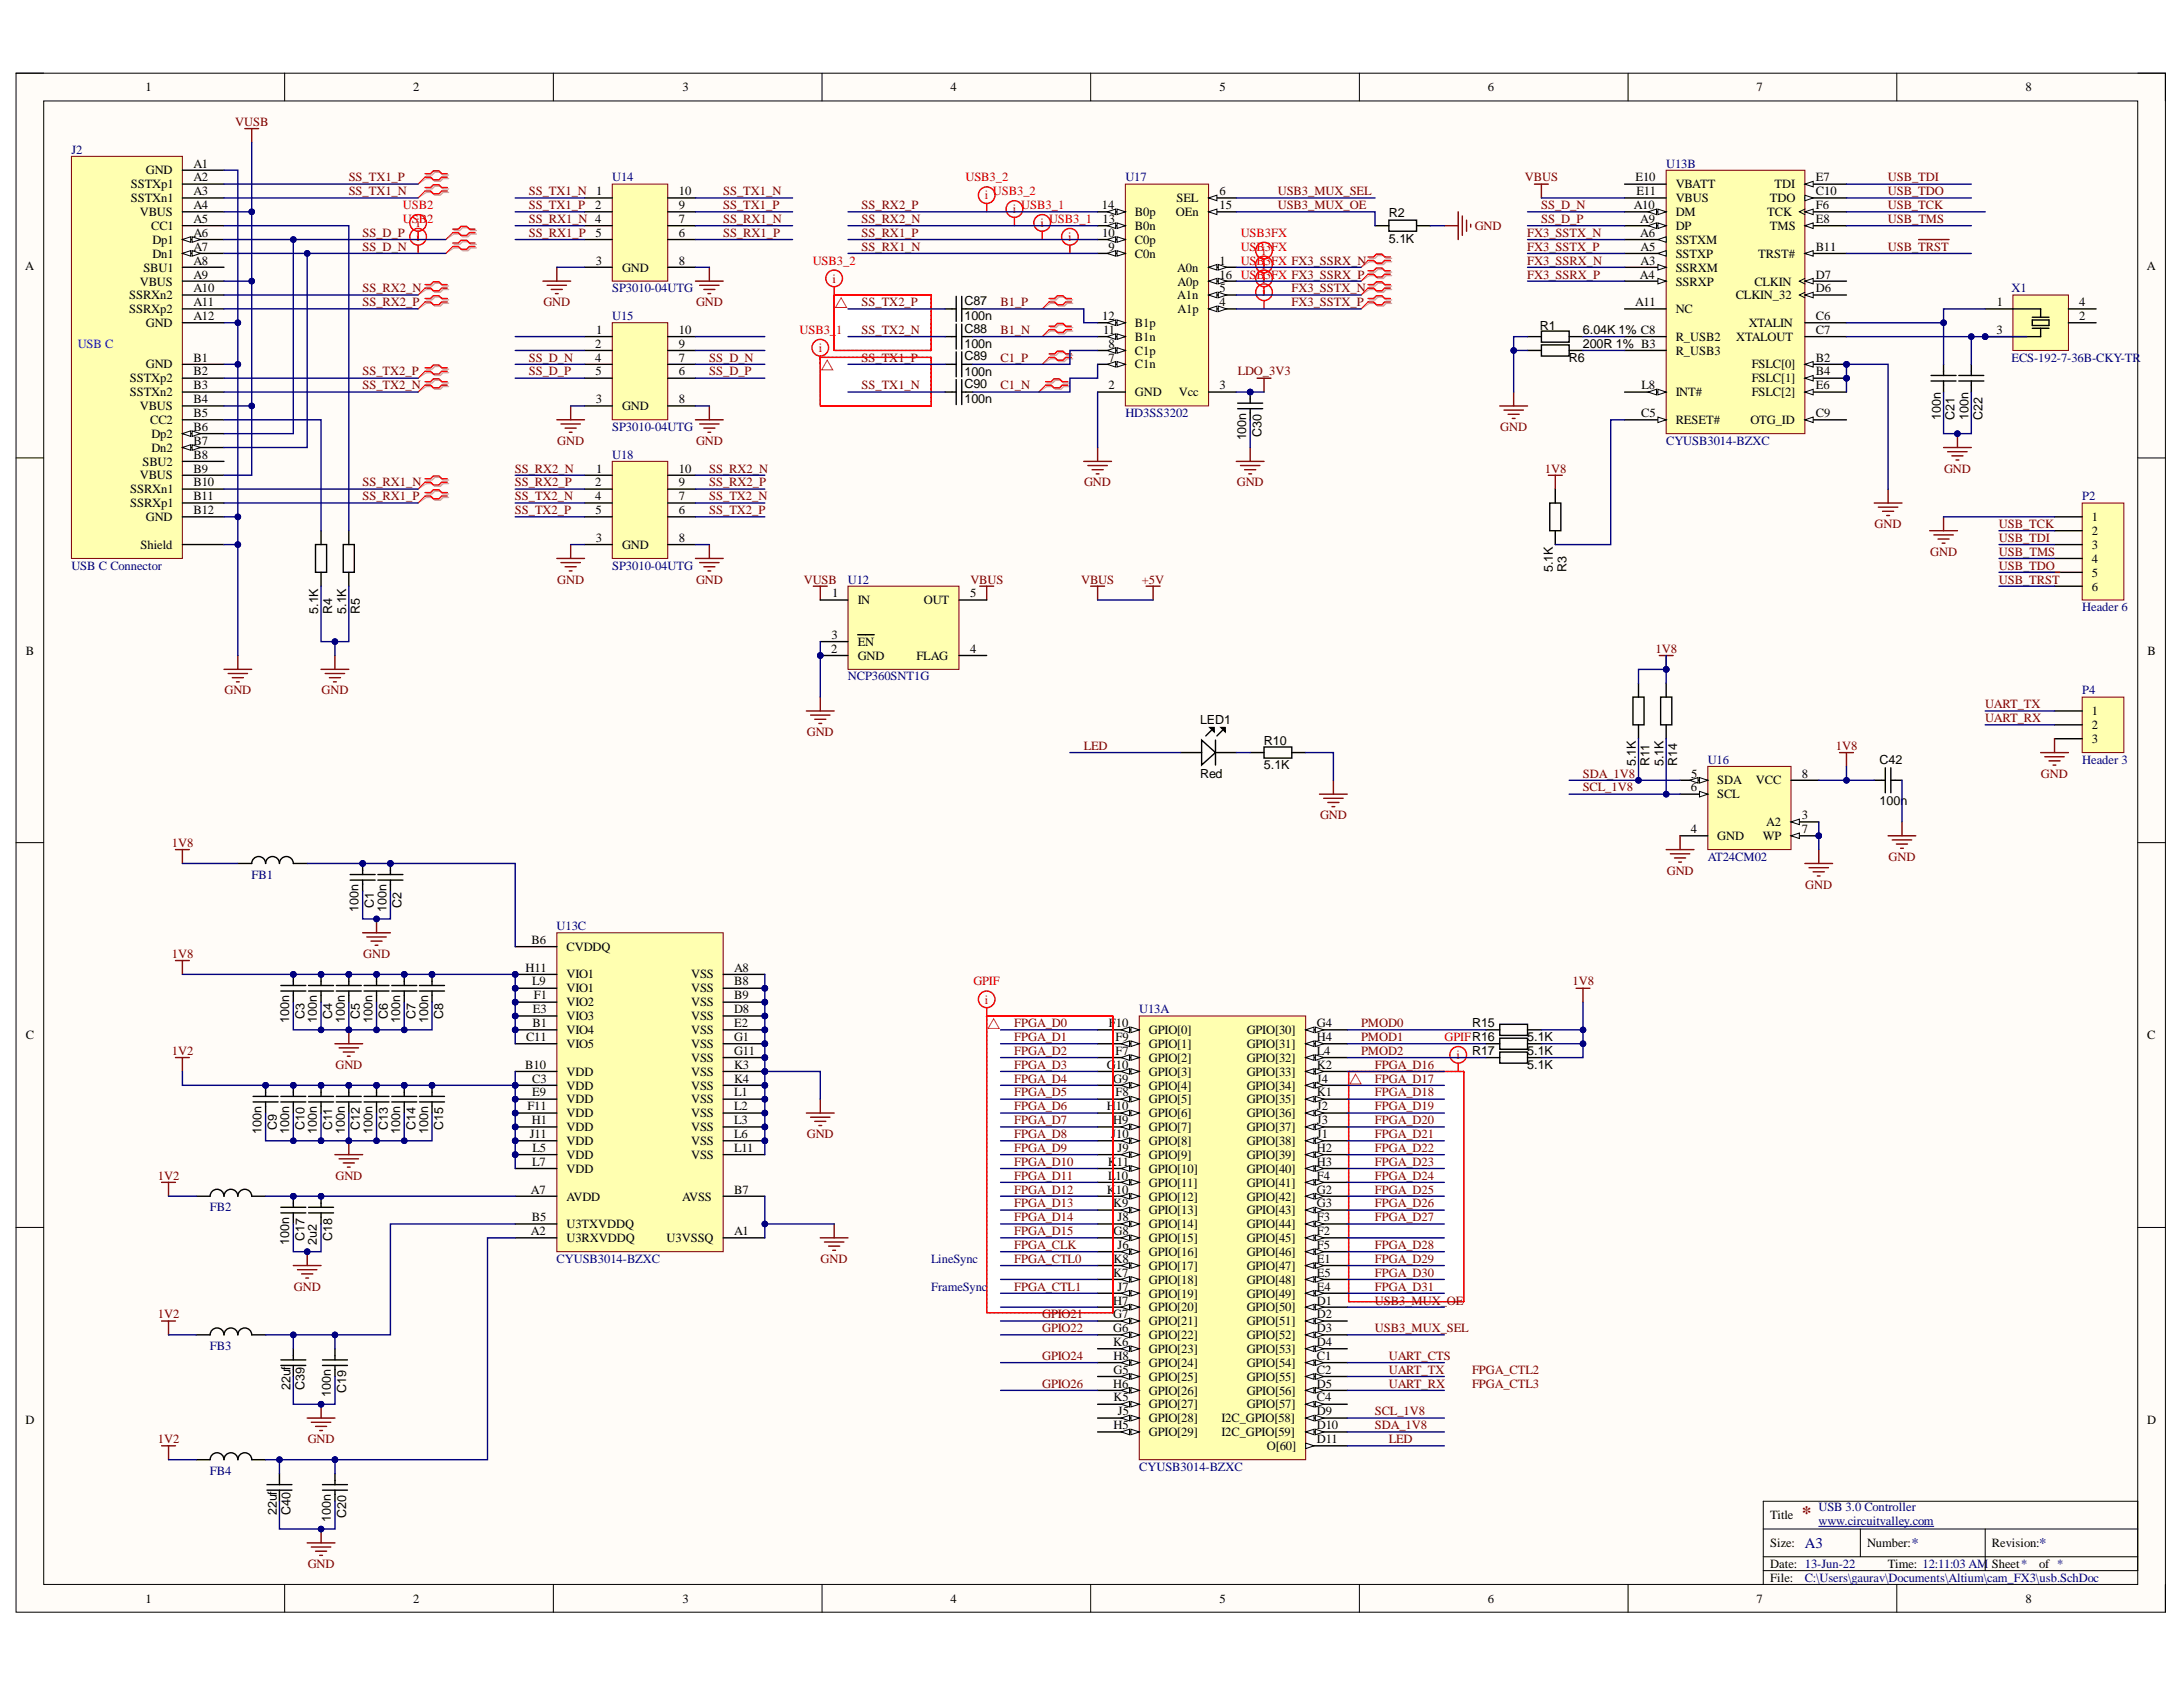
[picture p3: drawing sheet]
<svg xmlns="http://www.w3.org/2000/svg" width="279mm" height="216mm" viewBox="0 0 279 216" stroke-linecap="round" stroke-linejoin="round" font-family="sans-serif">
<defs><g id="words">
<text font-size="2.4" fill="#800000" x="230.6" y="194.5">*</text>
<g font-size="1.9" fill="#000080">
<text x="231" y="198.1">A3</text>
<text x="244.7" y="198.1">*</text>
<text x="261" y="198.1">*</text>
</g>
<g font-size="1.6">
<text x="18.6" y="11.7">1</text>
<text x="52.9" y="11.7">2</text>
<text x="87.4" y="11.7">3</text>
<text x="121.7" y="11.7">4</text>
<text x="156.1" y="11.7">5</text>
<text x="190.4" y="11.7">6</text>
<text x="224.8" y="11.7">7</text>
<text x="259.2" y="11.7">8</text>
<text x="18.7" y="22.3">GND</text>
<text x="24.7" y="21.4">A1</text>
<text x="24.7" y="23.2">A2</text>
<text x="209.3" y="23.2">E10</text>
<text x="232.4" y="23.2">E7</text>
<text x="16.8" y="24.1">SSTXp1</text>
<text x="16.8" y="25.9">SSTXn1</text>
<text x="17.9" y="27.7">VBUS</text>
<text x="19.3" y="29.4">CC1</text>
<text x="24.7" y="25">A3</text>
<text x="24.7" y="26.8">A4</text>
<text x="24.7" y="28.5">A5</text>
<text x="76.2" y="26.8">2</text>
<text x="76.3" y="25">1</text>
<text x="86.9" y="28.5">7</text>
<text x="86.9" y="26.8">9</text>
<text x="86.9" y="25">10</text>
<text x="141" y="26.8">14</text>
<text x="141.1" y="28.5">13</text>
<text x="145.3" y="29.4">B0n</text>
<text x="145.3" y="27.7">B0p</text>
<text x="150.5" y="27.7">OEn</text>
<text x="150.6" y="25.9">SEL</text>
<text x="156.1" y="25">6</text>
<text x="156.1" y="26.8">15</text>
<text x="177.8" y="27.8">R2</text>
<text x="209.1" y="26.8">A10</text>
<text x="209.4" y="25">E11</text>
<text x="209.9" y="28.5">A9</text>
<text x="214.5" y="29.4">DP</text>
<text x="214.5" y="27.7">DM</text>
<text x="214.5" y="25.9">VBUS</text>
<text x="214.5" y="24.1">VBATT</text>
<text x="226.2" y="27.7">TCK</text>
<text x="226.5" y="25.9">TDO</text>
<text x="226.5" y="29.4">TMS</text>
<text x="227.1" y="24.1">TDI</text>
<text x="232.4" y="25">C10</text>
<text x="232.4" y="28.5">E8</text>
<text x="232.4" y="26.8">F6</text>
<text x="3.2" y="34.5">A</text>
<text x="18.4" y="34.8">SBU1</text>
<text x="19.5" y="31.2">Dp1</text>
<text x="19.5" y="33">Dn1</text>
<text x="24.7" y="30.3">A6</text>
<text x="24.7" y="32.1">A7</text>
<text x="24.7" y="33.9">A8</text>
<text x="24.7" y="35.7">A9</text>
<text x="76.2" y="30.3">5</text>
<text x="76.3" y="33.9">3</text>
<text x="79.6" y="34.8">GND</text>
<text x="86.9" y="30.3">6</text>
<text x="86.9" y="33.9">8</text>
<text x="141.1" y="30.3">10</text>
<text x="141.9" y="32.1">9</text>
<text x="145.3" y="33">C0n</text>
<text x="145.3" y="31.2">C0p</text>
<text x="150.7" y="34.8">A0n</text>
<text x="156.1" y="33.9">1</text>
<text x="156.1" y="35.7">16 USB3FX FX3_SSRX_P</text>
<text x="177.8" y="31">5.1K</text>
<text x="209.9" y="35.7">A4</text>
<text x="209.9" y="30.3">A6</text>
<text x="210" y="33.9">A3</text>
<text x="210" y="32.1">A5</text>
<text x="214.5" y="34.8">SSRXM</text>
<text x="214.5" y="33">SSTXP</text>
<text x="214.5" y="31.2">SSTXM</text>
<text x="225" y="33">TRST#</text>
<text x="232.4" y="32.1">B11</text>
<text x="232.4" y="35.7">D7</text>
<text x="274.8" y="34.5">A</text>
<text x="16.5" y="38.3">SSRXn2</text>
<text x="16.5" y="40.1">SSRXp2</text>
<text x="17.9" y="36.5">VBUS</text>
<text x="18.7" y="41.8">GND</text>
<text x="24.7" y="37.4">A10</text>
<text x="24.7" y="39.2">A11</text>
<text x="24.7" y="41">A12</text>
<text x="123.4" y="41">100n</text>
<text x="123.4" y="39">C87</text>
<text x="141.1" y="41">12</text>
<text x="145.3" y="41.8">B1p</text>
<text x="150.7" y="38.3">A1n</text>
<text x="150.7" y="40.1">A1p</text>
<text x="150.7" y="36.5">A0p</text>
<text x="156.1" y="39.2">4</text>
<text x="156.1" y="37.4">5</text>
<text x="209.3" y="39.2">A11</text>
<text x="214.5" y="36.5">SSRXP</text>
<text x="214.5" y="40.1">NC</text>
<text x="222.2" y="38.3">CLKIN_32</text>
<text x="223.8" y="41.8">XTALIN</text>
<text x="224.5" y="36.5">CLKIN</text>
<text x="232.4" y="41">C6</text>
<text x="232.4" y="37.4">D6</text>
<text x="255.6" y="39.2">1</text>
<text x="266.1" y="41">2</text>
<text x="266.1" y="39.2">4</text>
<text x="18.7" y="47.2">GND</text>
<text x="24.7" y="46.3">B1</text>
<text x="76.2" y="44.5">2</text>
<text x="76.2" y="46.3">4</text>
<text x="76.3" y="42.7">1</text>
<text x="86.9" y="46.3">7</text>
<text x="86.9" y="44.5">9</text>
<text x="86.9" y="42.7">10</text>
<text x="123.4" y="44.5">100n</text>
<text x="123.4" y="42.6">C88</text>
<text x="123.4" y="46.1">C89</text>
<text x="141.2" y="42.7">11</text>
<text x="141.9" y="46.3">7</text>
<text x="141.9" y="44.5">8</text>
<text x="145.3" y="47.2">C1n</text>
<text x="145.3" y="45.4">C1p</text>
<text x="145.3" y="43.6">B1n</text>
<text x="197.1" y="42.2">R1</text>
<text x="200.8" y="46.3">R6</text>
<text x="202.6" y="42.8">6.04K 1% C8</text>
<text x="202.6" y="44.5">200R 1% B3</text>
<text x="214.5" y="45.4">R_USB3</text>
<text x="214.5" y="43.6">R_USB2</text>
<text x="222.2" y="43.6">XTALOUT</text>
<text x="224.2" y="47.2">FSLC[0]</text>
<text x="232.4" y="46.3">B2</text>
<text x="232.4" y="42.7">C7</text>
<text x="255.5" y="42.7">3</text>
<text x="16.6" y="48.9">SSTXp2</text>
<text x="16.6" y="50.7">SSTXn2</text>
<text x="17.9" y="52.5">VBUS</text>
<text x="24.7" y="48">B2</text>
<text x="24.7" y="49.8">B3</text>
<text x="24.7" y="51.6">B4</text>
<text x="24.7" y="53.4">B5</text>
<text x="76.2" y="48">5</text>
<text x="76.3" y="51.6">3</text>
<text x="79.6" y="52.5">GND</text>
<text x="86.9" y="48">6</text>
<text x="86.9" y="51.6">8</text>
<text x="123.4" y="48.1">100n</text>
<text x="123.4" y="51.6">100n</text>
<text x="123.4" y="49.6">C90</text>
<text x="141.9" y="49.8">2</text>
<text x="145.3" y="50.7">GND</text>
<text x="150.9" y="50.7">Vcc</text>
<text x="156.1" y="49.8">3</text>
<text x="210.1" y="53.4">C5</text>
<text x="210.1" y="49.8">L8</text>
<text x="214.5" y="50.7">INT#</text>
<text x="224.2" y="48.9">FSLC[1]</text>
<text x="224.2" y="50.7">FSLC[2]</text>
<text x="232.4" y="48">B4</text>
<text x="232.4" y="53.4">C9</text>
<text x="232.4" y="49.8">E6</text>
<text x="248.4" y="53.7" transform="rotate(-90 248.4 53.7)">100n</text>
<text x="250.2" y="53.7" transform="rotate(-90 250.2 53.7)">C21</text>
<text x="251.9" y="53.7" transform="rotate(-90 251.9 53.7)">100n</text>
<text x="253.7" y="53.7" transform="rotate(-90 253.7 53.7)">C22</text>
<text x="18.2" y="59.6">SBU2</text>
<text x="19.2" y="54.3">CC2</text>
<text x="19.4" y="56">Dp2</text>
<text x="19.4" y="57.8">Dn2</text>
<text x="24.7" y="55.1">B6</text>
<text x="24.7" y="56.9">B7</text>
<text x="24.7" y="58.7">B8</text>
<text x="159.5" y="56.4" transform="rotate(-90 159.5 56.4)">100n</text>
<text x="161.5" y="55.9" transform="rotate(-90 161.5 55.9)">C30</text>
<text x="214.5" y="54.3">RESET#</text>
<text x="224" y="54.3">OTG_ID</text>
<text x="16.7" y="63.1">SSRXn1</text>
<text x="16.7" y="64.9">SSRXp1</text>
<text x="17.9" y="61.4">VBUS</text>
<text x="24.7" y="60.5">B9</text>
<text x="24.7" y="62.3">B10</text>
<text x="24.7" y="64">B11</text>
<text x="24.7" y="65.8">B12</text>
<text x="76.2" y="62.3">2</text>
<text x="76.2" y="64">4</text>
<text x="76.2" y="65.8">5</text>
<text x="76.3" y="60.5">1</text>
<text x="86.9" y="65.8">6</text>
<text x="86.9" y="64">7</text>
<text x="86.9" y="62.3">9</text>
<text x="86.9" y="60.5">10</text>
<text x="18" y="70.2">Shield</text>
<text x="18.7" y="66.7">GND</text>
<text x="76.3" y="69.4">3</text>
<text x="79.6" y="70.2">GND</text>
<text x="86.9" y="69.4">8</text>
<text x="267.7" y="66.7">1</text>
<text x="267.7" y="68.5">2</text>
<text x="267.7" y="70.2">3</text>
<text x="106.5" y="76.5">1</text>
<text x="109.8" y="77.4">IN</text>
<text x="118.2" y="77.4">OUT</text>
<text x="124.2" y="76.5">5</text>
<text x="198.7" y="73.2" transform="rotate(-90 198.7 73.2)">5.1K</text>
<text x="200.5" y="73.2" transform="rotate(-90 200.5 73.2)">R3</text>
<text x="267.7" y="72">4</text>
<text x="267.7" y="73.8">5</text>
<text x="267.7" y="75.6">6</text>
<text x="3.3" y="83.8">B</text>
<text x="40.7" y="78.6" transform="rotate(-90 40.7 78.6)">5.1K</text>
<text x="42.5" y="78.6" transform="rotate(-90 42.5 78.6)">R4</text>
<text x="44.3" y="78.6" transform="rotate(-90 44.3 78.6)">5.1K</text>
<text x="46.1" y="78.6" transform="rotate(-90 46.1 78.6)">R5</text>
<text x="106.4" y="83.5">2</text>
<text x="106.4" y="81.8">3</text>
<text x="109.8" y="82.7">EN</text>
<text x="124.2" y="83.5">4</text>
<text x="274.9" y="83.8">B</text>
<text x="109.8" y="84.4">GND</text>
<text x="117.3" y="84.4">FLAG</text>
<text x="153.6" y="92.6">LED1</text>
<text x="161.8" y="95.3">R10</text>
<text x="267.7" y="91.5">1</text>
<text x="267.7" y="93.3">2</text>
<text x="267.7" y="95.1">3</text>
<text x="153.6" y="99.5">Red</text>
<text x="161.8" y="98.5">5.1K</text>
<text x="209.3" y="98.1" transform="rotate(-90 209.3 98.1)">5.1K</text>
<text x="211.1" y="98.1" transform="rotate(-90 211.1 98.1)">R11</text>
<text x="212.9" y="98.1" transform="rotate(-90 212.9 98.1)">5.1K</text>
<text x="214.7" y="98.1" transform="rotate(-90 214.7 98.1)">R14</text>
<text x="216.4" y="101.3">6</text>
<text x="216.5" y="99.5">5</text>
<text x="219.8" y="100.4">SDA</text>
<text x="224.7" y="100.4">VCC</text>
<text x="230.6" y="99.5">8</text>
<text x="240.6" y="97.7">C42</text>
<text x="216.4" y="106.6">4</text>
<text x="219.8" y="107.5">GND</text>
<text x="219.8" y="102.2">SCL</text>
<text x="225.6" y="107.5">WP</text>
<text x="226.1" y="105.7">A2</text>
<text x="230.6" y="104.8">3</text>
<text x="230.6" y="106.6">7</text>
<text x="240.6" y="103.1">100n</text>
<text x="45.9" y="116.7" transform="rotate(-90 45.9 116.7)">100n</text>
<text x="47.8" y="116.2" transform="rotate(-90 47.8 116.2)">C1</text>
<text x="49.5" y="116.7" transform="rotate(-90 49.5 116.7)">100n</text>
<text x="51.4" y="116.2" transform="rotate(-90 51.4 116.2)">C2</text>
<text x="67.3" y="124.4">H11</text>
<text x="68" y="120.8">B6</text>
<text x="72.5" y="125.2">VIO1</text>
<text x="72.5" y="121.7">CVDDQ</text>
<text x="88.5" y="125.2">VSS</text>
<text x="94" y="124.4">A8</text>
<text x="37" y="130.9" transform="rotate(-90 37 130.9)">100n</text>
<text x="39" y="130.4" transform="rotate(-90 39 130.4)">C3</text>
<text x="40.6" y="130.9" transform="rotate(-90 40.6 130.9)">100n</text>
<text x="42.5" y="130.4" transform="rotate(-90 42.5 130.4)">C4</text>
<text x="44.1" y="130.9" transform="rotate(-90 44.1 130.9)">100n</text>
<text x="46.1" y="130.4" transform="rotate(-90 46.1 130.4)">C5</text>
<text x="47.7" y="130.9" transform="rotate(-90 47.7 130.9)">100n</text>
<text x="49.6" y="130.4" transform="rotate(-90 49.6 130.4)">C6</text>
<text x="51.2" y="130.9" transform="rotate(-90 51.2 130.9)">100n</text>
<text x="53.2" y="130.4" transform="rotate(-90 53.2 130.4)">C7</text>
<text x="54.8" y="130.9" transform="rotate(-90 54.8 130.9)">100n</text>
<text x="56.7" y="130.4" transform="rotate(-90 56.7 130.4)">C8</text>
<text x="68.1" y="126.1">L9</text>
<text x="68.1" y="131.4">B1</text>
<text x="68.2" y="129.7">E3</text>
<text x="68.3" y="127.9">F1</text>
<text x="72.5" y="130.6">VIO3</text>
<text x="72.5" y="128.8">VIO2</text>
<text x="72.5" y="127">VIO1</text>
<text x="88.5" y="127">VSS</text>
<text x="88.5" y="128.8">VSS</text>
<text x="88.5" y="130.6">VSS</text>
<text x="94" y="126.1">B8</text>
<text x="94" y="127.9">B9</text>
<text x="94" y="129.7">D8</text>
<text x="94" y="131.4">E2</text>
<text x="141.9" y="131.4">F10</text>
<text x="168.5" y="131.4">G4</text>
<text x="188.4" y="131.5">R15</text>
<text x="3.3" y="133">C</text>
<text x="67.2" y="136.8">B10</text>
<text x="67.3" y="133.2">C11</text>
<text x="72.5" y="132.3">VIO4</text>
<text x="72.5" y="137.7">VDD</text>
<text x="72.5" y="134.1">VIO5</text>
<text x="88.5" y="132.3">VSS</text>
<text x="88.5" y="134.1">VSS</text>
<text x="88.5" y="135.9">VSS</text>
<text x="88.5" y="137.7">VSS</text>
<text x="94" y="133.2">G1</text>
<text x="94" y="135">G11</text>
<text x="94" y="136.8">K3</text>
<text x="141.7" y="136.8">G</text>
<text x="142.8" y="135">F7</text>
<text x="142.8" y="133.2">F9</text>
<text x="142.8" y="136.8">10</text>
<text x="147" y="135.9">GPIO[2]</text>
<text x="147" y="134.1">GPIO[1]</text>
<text x="147" y="132.3">GPIO[0]</text>
<text x="147" y="137.7">GPIO[3]</text>
<text x="159.6" y="132.3">GPIO[30]</text>
<text x="159.6" y="134.1">GPIO[31]</text>
<text x="159.6" y="137.7">GPIO[33]</text>
<text x="159.6" y="135.9">GPIO[32]</text>
<text x="168.5" y="133.2">H4</text>
<text x="168.5" y="136.8">K2</text>
<text x="168.5" y="135">L4</text>
<text x="188.4" y="135">R17</text>
<text x="195.5" y="133.3">5.1K</text>
<text x="195.5" y="135">5.1K</text>
<text x="195.5" y="136.8">5.1K</text>
<text x="274.8" y="133">C</text>
<text x="67.5" y="142.1">F11</text>
<text x="68.1" y="143.9">H1</text>
<text x="68.1" y="138.5">C3</text>
<text x="68.1" y="140.3">E9</text>
<text x="72.5" y="139.4">VDD</text>
<text x="72.5" y="141.2">VDD</text>
<text x="72.5" y="143">VDD</text>
<text x="88.5" y="139.4">VSS</text>
<text x="88.5" y="141.2">VSS</text>
<text x="88.5" y="143">VSS</text>
<text x="94" y="138.5">K4</text>
<text x="94" y="140.3">L1</text>
<text x="94" y="142.1">L2</text>
<text x="94" y="143.9">L3</text>
<text x="141.7" y="142.1">H</text>
<text x="142.5" y="138.5">G9</text>
<text x="142.5" y="143.9">H9</text>
<text x="142.8" y="140.3">F8</text>
<text x="142.8" y="142.1">10</text>
<text x="147" y="141.2">GPIO[5]</text>
<text x="147" y="139.4">GPIO[4]</text>
<text x="147" y="143">GPIO[6]</text>
<text x="159.6" y="143">GPIO[36]</text>
<text x="159.6" y="139.4">GPIO[34]</text>
<text x="159.6" y="141.2">GPIO[35]</text>
<text x="168.5" y="142.1">J2</text>
<text x="168.5" y="143.9">J3</text>
<text x="168.5" y="138.5">J4</text>
<text x="168.5" y="140.3">K1</text>
<text x="33.5" y="145.1" transform="rotate(-90 33.5 145.1)">100n</text>
<text x="35.4" y="144.6" transform="rotate(-90 35.4 144.6)">C9</text>
<text x="37" y="145.1" transform="rotate(-90 37 145.1)">100n</text>
<text x="39" y="144.6" transform="rotate(-90 39 144.6)">C10</text>
<text x="40.6" y="145.1" transform="rotate(-90 40.6 145.1)">100n</text>
<text x="42.5" y="144.6" transform="rotate(-90 42.5 144.6)">C11</text>
<text x="44.1" y="145.1" transform="rotate(-90 44.1 145.1)">100n</text>
<text x="46.1" y="144.6" transform="rotate(-90 46.1 144.6)">C12</text>
<text x="47.7" y="145.1" transform="rotate(-90 47.7 145.1)">100n</text>
<text x="49.6" y="144.6" transform="rotate(-90 49.6 144.6)">C13</text>
<text x="51.2" y="145.1" transform="rotate(-90 51.2 145.1)">100n</text>
<text x="53.2" y="144.6" transform="rotate(-90 53.2 144.6)">C14</text>
<text x="54.8" y="145.1" transform="rotate(-90 54.8 145.1)">100n</text>
<text x="56.7" y="144.6" transform="rotate(-90 56.7 144.6)">C15</text>
<text x="67.8" y="145.6">J11</text>
<text x="68.1" y="149.2">L7</text>
<text x="68.1" y="147.4">L5</text>
<text x="72.5" y="144.8">VDD</text>
<text x="72.5" y="146.5">VDD</text>
<text x="72.5" y="148.3">VDD</text>
<text x="88.5" y="144.8">VSS</text>
<text x="88.5" y="146.5">VSS</text>
<text x="88.5" y="148.3">VSS</text>
<text x="94" y="145.6">L6</text>
<text x="94" y="147.4">L11</text>
<text x="141.8" y="149.2">K11</text>
<text x="142.2" y="145.6">J10</text>
<text x="143" y="147.4">J9</text>
<text x="147" y="144.8">GPIO[7]</text>
<text x="147" y="148.3">GPIO[9]</text>
<text x="147" y="146.5">GPIO[8]</text>
<text x="159.6" y="148.3">GPIO[39]</text>
<text x="159.6" y="146.5">GPIO[38]</text>
<text x="159.6" y="144.8">GPIO[37]</text>
<text x="168.5" y="147.4">H2</text>
<text x="168.5" y="149.2">H3</text>
<text x="168.5" y="145.6">J1</text>
<text x="67.9" y="152.8">A7</text>
<text x="72.5" y="153.6">AVDD</text>
<text x="72.5" y="150.1">VDD</text>
<text x="87.3" y="153.6">AVSS</text>
<text x="94" y="152.8">B7</text>
<text x="141.7" y="152.8">K</text>
<text x="141.8" y="151">L</text>
<text x="142.5" y="154.5">K9</text>
<text x="142.8" y="151">10</text>
<text x="142.8" y="152.8">10</text>
<text x="147" y="155.4">GPIO[13]</text>
<text x="147" y="153.6">GPIO[12]</text>
<text x="147" y="150.1">GPIO[10]</text>
<text x="147" y="151.9">GPIO[11]</text>
<text x="159.6" y="151.9">GPIO[41]</text>
<text x="159.6" y="153.6">GPIO[42]</text>
<text x="159.6" y="155.4">GPIO[43]</text>
<text x="159.6" y="150.1">GPIO[40]</text>
<text x="168.5" y="151">F4</text>
<text x="168.5" y="152.8">G2</text>
<text x="168.5" y="154.5">G3</text>
<text x="37" y="159.3" transform="rotate(-90 37 159.3)">100n</text>
<text x="39" y="158.8" transform="rotate(-90 39 158.8)">C17</text>
<text x="40.6" y="159.3" transform="rotate(-90 40.6 159.3)">2u2</text>
<text x="42.5" y="158.8" transform="rotate(-90 42.5 158.8)">C18</text>
<text x="67.9" y="158.1">A2</text>
<text x="68.1" y="156.3">B5</text>
<text x="72.5" y="159">U3RXVDDQ</text>
<text x="72.5" y="157.2">U3TXVDDQ</text>
<text x="85.3" y="159">U3VSSQ</text>
<text x="94" y="158.1">A1</text>
<text x="142.5" y="158.1">G8</text>
<text x="142.5" y="161.6">K8</text>
<text x="143" y="159.9">J6</text>
<text x="143" y="156.3">J8</text>
<text x="147" y="159">GPIO[15]</text>
<text x="147" y="160.7">GPIO[16]</text>
<text x="147" y="157.2">GPIO[14]</text>
<text x="159.6" y="159">GPIO[45]</text>
<text x="159.6" y="157.2">GPIO[44]</text>
<text x="159.6" y="160.7">GPIO[46]</text>
<text x="168.5" y="161.6">E1</text>
<text x="168.5" y="158.1">F2</text>
<text x="168.5" y="156.3">F3</text>
<text x="168.5" y="159.9">F5</text>
<text x="142.5" y="167">H7</text>
<text x="142.5" y="163.4">K7</text>
<text x="143" y="165.2">J7</text>
<text x="147" y="167.8">GPIO[20]</text>
<text x="147" y="166.1">GPIO[19]</text>
<text x="147" y="164.3">GPIO[18]</text>
<text x="147" y="162.5">GPIO[17]</text>
<text x="159.6" y="167.8">GPIO[50]</text>
<text x="159.6" y="162.5">GPIO[47]</text>
<text x="159.6" y="166.1">GPIO[49]</text>
<text x="159.6" y="164.3">GPIO[48]</text>
<text x="168.5" y="167">D1</text>
<text x="168.5" y="165.2">E4</text>
<text x="168.5" y="163.4">E5</text>
<text x="142.5" y="170.5">G6</text>
<text x="142.5" y="168.7">G7</text>
<text x="142.5" y="172.3">K6</text>
<text x="147" y="171.4">GPIO[22]</text>
<text x="147" y="169.6">GPIO[21]</text>
<text x="147" y="173.1">GPIO[23]</text>
<text x="159.6" y="169.6">GPIO[51]</text>
<text x="159.6" y="171.4">GPIO[52]</text>
<text x="159.6" y="173.1">GPIO[53]</text>
<text x="168.5" y="168.7">D2</text>
<text x="168.5" y="170.5">D3</text>
<text x="168.5" y="172.3">D4</text>
<text x="37.2" y="177.9" transform="rotate(-90 37.2 177.9)">22uf</text>
<text x="39" y="177.9" transform="rotate(-90 39 177.9)">C39</text>
<text x="42.3" y="178.8" transform="rotate(-90 42.3 178.8)">100n</text>
<text x="44.3" y="178.3" transform="rotate(-90 44.3 178.3)">C19</text>
<text x="142.5" y="177.6">H6</text>
<text x="142.5" y="175.8">G5</text>
<text x="142.5" y="174">H8</text>
<text x="142.5" y="179.4">K5</text>
<text x="147" y="176.7">GPIO[25]</text>
<text x="147" y="178.5">GPIO[26]</text>
<text x="147" y="174.9">GPIO[24]</text>
<text x="159.6" y="174.9">GPIO[54]</text>
<text x="159.6" y="176.7">GPIO[55]</text>
<text x="159.6" y="178.5">GPIO[56]</text>
<text x="168.5" y="174">C1</text>
<text x="168.5" y="175.8">C2</text>
<text x="168.5" y="179.4">C4</text>
<text x="168.5" y="177.6">D5</text>
<text x="3.3" y="182.2">D</text>
<text x="142.5" y="182.9">H5</text>
<text x="143.1" y="181.1">J5</text>
<text x="147" y="183.8">GPIO[29]</text>
<text x="147" y="182">GPIO[28]</text>
<text x="147" y="180.2">GPIO[27]</text>
<text x="156.3" y="182">I2C_GPIO[58]</text>
<text x="156.3" y="183.8">I2C_GPIO[59]</text>
<text x="159.6" y="180.2">GPIO[57]</text>
<text x="162.1" y="185.6">O[60]</text>
<text x="168.5" y="181.1">D9</text>
<text x="168.5" y="182.9">D10</text>
<text x="168.5" y="184.7">D11</text>
<text x="274.8" y="182.2">D</text>
<text x="35.4" y="193.9" transform="rotate(-90 35.4 193.9)">22uf</text>
<text x="37.2" y="193.9" transform="rotate(-90 37.2 193.9)">C40</text>
<text x="42.3" y="194.8" transform="rotate(-90 42.3 194.8)">100n</text>
<text x="44.3" y="194.2" transform="rotate(-90 44.3 194.2)">C20</text>
<text x="226.6" y="194.5">Title</text>
<text x="226.6" y="198">Size:</text>
<text x="226.6" y="200.7">Date: 13-Jun-22</text>
<text x="226.6" y="202.4">File:</text>
<text x="239" y="198">Number:</text>
<text x="241.6" y="200.7">Time: 12:11:03 AM</text>
<text x="255" y="198">Revision:</text>
<text x="255" y="200.7">Sheet*</text>
<text x="261" y="200.7">of *</text>
<text x="18.6" y="205.1">1</text>
<text x="52.9" y="205.1">2</text>
<text x="87.4" y="205.1">3</text>
<text x="121.7" y="205.1">4</text>
<text x="156.1" y="205.1">5</text>
<text x="190.4" y="205.1">6</text>
<text x="224.8" y="205.1">7</text>
<text x="259.2" y="205.1">8</text>
</g>
<g font-size="1.6" fill="#800000">
<text x="30.1" y="16.1">VUSB</text>
<text x="44.6" y="23.2">SS_TX1_P</text>
<text x="195.2" y="23.2">VBUS</text>
<text x="241.6" y="23.2">USB_TDI</text>
<text x="44.6" y="25">SS_TX1_N</text>
<text x="67.7" y="28.5">SS_RX1_N 4</text>
<text x="67.7" y="25">SS_TX1_N</text>
<text x="67.7" y="26.8">SS_TX1_P</text>
<text x="92.6" y="28.5">SS_RX1_N</text>
<text x="92.6" y="25">SS_TX1_N</text>
<text x="92.6" y="26.8">SS_TX1_P</text>
<text x="110.3" y="28.5">SS_RX2_N</text>
<text x="110.3" y="26.8">SS_RX2_P</text>
<text x="163.5" y="25">USB3_MUX_SEL</text>
<text x="163.5" y="26.8">USB3_MUX_OE</text>
<text x="188.7" y="29.4">GND</text>
<text x="197.3" y="28.5">SS_D_P</text>
<text x="197.3" y="26.8">SS_D_N</text>
<text x="241.6" y="25">USB_TDO</text>
<text x="241.6" y="26.8">USB_TCK</text>
<text x="241.6" y="28.5">USB_TMS</text>
<text x="46.4" y="30.3">SS_D_P</text>
<text x="46.4" y="32.1">SS_D_N</text>
<text x="67.7" y="30.3">SS_RX1_P</text>
<text x="92.6" y="30.3">SS_RX1_P</text>
<text x="110.3" y="32.1">SS_RX1_N</text>
<text x="110.3" y="30.3">SS_RX1_P</text>
<text x="195.5" y="32.1">FX3_SSTX_P</text>
<text x="195.5" y="30.3">FX3_SSTX_N</text>
<text x="195.5" y="33.9">FX3_SSRX_N</text>
<text x="195.5" y="35.7">FX3_SSRX_P</text>
<text x="241.6" y="32.1">USB_TRST</text>
<text x="46.4" y="37.4">SS_RX2_N</text>
<text x="46.4" y="39.2">SS_RX2_P</text>
<text x="69.5" y="39.2">GND</text>
<text x="89.1" y="39.2">GND</text>
<text x="110.3" y="39.2">SS_TX2_P</text>
<text x="128" y="39.2">B1_P</text>
<text x="165.3" y="39.2">FX3_SSTX_P</text>
<text x="165.3" y="37.4">FX3_SSTX_N</text>
<text x="67.7" y="46.3">SS_D_N</text>
<text x="90.8" y="46.3">SS_D_N</text>
<text x="110.3" y="42.7">SS_TX2_N</text>
<text x="110.3" y="46.3">SS_TX1_P</text>
<text x="128" y="42.7">B1_N</text>
<text x="128" y="46.3">C1_P</text>
<text x="46.4" y="48">SS_TX2_P</text>
<text x="46.4" y="49.8">SS_TX2_N</text>
<text x="67.7" y="48">SS_D_P</text>
<text x="90.8" y="48">SS_D_P</text>
<text x="110.3" y="49.8">SS_TX1_N</text>
<text x="128" y="49.8">C1_N</text>
<text x="158.4" y="48">LDO_3V3</text>
<text x="71.3" y="56.9">GND</text>
<text x="89.1" y="56.9">GND</text>
<text x="192" y="55.1">GND</text>
<text x="46.4" y="62.3">SS_RX1_N</text>
<text x="46.4" y="64">SS_RX1_P</text>
<text x="65.9" y="64">SS_TX2_N</text>
<text x="65.9" y="65.8">SS_TX2_P</text>
<text x="65.9" y="60.5">SS_RX2_N</text>
<text x="65.9" y="62.3">SS_RX2_P</text>
<text x="90.8" y="64">SS_TX2_N</text>
<text x="90.8" y="65.8">SS_TX2_P</text>
<text x="90.8" y="60.5">SS_RX2_N</text>
<text x="90.8" y="62.3">SS_RX2_P</text>
<text x="138.7" y="62.3">GND</text>
<text x="158.3" y="62.3">GND</text>
<text x="197.7" y="60.5">1V8</text>
<text x="248.8" y="60.5">GND</text>
<text x="239.9" y="67.6">GND</text>
<text x="247" y="71.1">GND</text>
<text x="255.8" y="71.1">USB_TMS</text>
<text x="255.8" y="67.6">USB_TCK</text>
<text x="255.8" y="69.4">USB_TDI</text>
<text x="71.3" y="74.7">GND</text>
<text x="89.1" y="74.7">GND</text>
<text x="102.9" y="74.7">VUSB</text>
<text x="124.2" y="74.7">VBUS</text>
<text x="138.4" y="74.7">VBUS</text>
<text x="146.2" y="74.7">+5V</text>
<text x="255.8" y="72.9">USB_TDO</text>
<text x="255.8" y="74.7">USB_TRST</text>
<text x="211.9" y="83.5">1V8</text>
<text x="28.7" y="88.9">GND</text>
<text x="41.2" y="88.9">GND</text>
<text x="103.3" y="94.2">GND</text>
<text x="138.7" y="96">LED</text>
<text x="235" y="96">1V8</text>
<text x="254.1" y="90.6">UART_TX</text>
<text x="254.1" y="92.4">UART_RX</text>
<text x="202.6" y="99.5">SDA_1V8</text>
<text x="202.6" y="101.3">SCL_1V8</text>
<text x="261.2" y="99.5">GND</text>
<text x="169" y="104.8">GND</text>
<text x="22" y="108.4">1V8</text>
<text x="213.3" y="111.9">GND</text>
<text x="231.1" y="113.7">GND</text>
<text x="241.7" y="110.2">GND</text>
<text x="22" y="122.6">1V8</text>
<text x="46.5" y="122.6">GND</text>
<text x="129.8" y="131.4">FPGA_D0</text>
<text x="174.2" y="131.4">PMOD0</text>
<text x="201.3" y="126.1">1V8</text>
<text x="22" y="135">1V2</text>
<text x="42.9" y="136.8">GND</text>
<text x="129.8" y="133.2">FPGA_D1</text>
<text x="129.8" y="135">FPGA_D2</text>
<text x="129.8" y="136.8">FPGA_D3</text>
<text x="174.2" y="133.2">PMOD1</text>
<text x="174.2" y="135">PMOD2</text>
<text x="176" y="136.8">FPGA_D16</text>
<text x="129.8" y="138.5">FPGA_D4</text>
<text x="129.8" y="140.3">FPGA_D5</text>
<text x="129.8" y="142.1">FPGA_D6</text>
<text x="129.8" y="143.9">FPGA_D7</text>
<text x="176" y="138.5">FPGA_D17</text>
<text x="176" y="140.3">FPGA_D18</text>
<text x="176" y="142.1">FPGA_D19</text>
<text x="176" y="143.9">FPGA_D20</text>
<text x="103.3" y="145.6">GND</text>
<text x="129.8" y="145.6">FPGA_D8</text>
<text x="129.8" y="147.4">FPGA_D9</text>
<text x="129.8" y="149.2">FPGA_D10</text>
<text x="176" y="145.6">FPGA_D21</text>
<text x="176" y="147.4">FPGA_D22</text>
<text x="176" y="149.2">FPGA_D23</text>
<text x="20.2" y="151">1V2</text>
<text x="42.9" y="151">GND</text>
<text x="129.8" y="151">FPGA_D11</text>
<text x="129.8" y="152.8">FPGA_D12</text>
<text x="129.8" y="154.5">FPGA_D13</text>
<text x="176" y="151">FPGA_D24</text>
<text x="176" y="152.8">FPGA_D25</text>
<text x="176" y="154.5">FPGA_D26</text>
<text x="105" y="161.6">GND</text>
<text x="129.8" y="156.3">FPGA_D14</text>
<text x="129.8" y="158.1">FPGA_D15</text>
<text x="129.8" y="159.9">FPGA_CLK</text>
<text x="129.8" y="161.6">FPGA_CTL0</text>
<text x="176" y="156.3">FPGA_D27</text>
<text x="176" y="159.9">FPGA_D28</text>
<text x="176" y="161.6">FPGA_D29</text>
<text x="37.6" y="165.2">GND</text>
<text x="129.8" y="165.2">FPGA_CTL1</text>
<text x="176" y="163.4">FPGA_D30</text>
<text x="176" y="165.2">FPGA_D31</text>
<text x="176" y="167">USB3_MUX_OE</text>
<text x="20.2" y="168.7">1V2</text>
<text x="133.4" y="168.7">GPIO21</text>
<text x="133.4" y="170.5">GPIO22</text>
<text x="176" y="170.5">USB3_MUX_SEL</text>
<text x="133.4" y="174">GPIO24</text>
<text x="133.4" y="177.6">GPIO26</text>
<text x="177.8" y="175.8">UART_TX</text>
<text x="177.8" y="177.6">UART_RX</text>
<text x="177.8" y="174">UART_CTS</text>
<text x="188.4" y="175.8">FPGA_CTL2</text>
<text x="188.4" y="177.6">FPGA_CTL3</text>
<text x="20.2" y="184.7">1V2</text>
<text x="39.4" y="184.7">GND</text>
<text x="176" y="181.1">SCL_1V8</text>
<text x="176" y="182.9">SDA_1V8</text>
<text x="177.8" y="184.7">LED</text>
<text x="39.4" y="200.7">GND</text>
</g>
<g font-size="1.6" fill="#000080">
<text x="9.1" y="19.7">J2</text>
<text x="78.3" y="23.2">U14</text>
<text x="144" y="23.2">U17</text>
<text x="213.2" y="21.4">U13B</text>
<text x="78.3" y="37.4">SP3010-04UTG</text>
<text x="78.3" y="41">U15</text>
<text x="257.4" y="37.4">X1</text>
<text x="257.4" y="46.3">ECS-192-7-36B-CKY-TR</text>
<text x="144" y="53.4">HD3SS3202</text>
<text x="78.3" y="55.1">SP3010-04UTG</text>
<text x="78.3" y="58.7">U18</text>
<text x="213.2" y="56.9">CYUSB3014-BZXC</text>
<text x="266.5" y="64">P2</text>
<text x="9.1" y="72.9">USB C Connector</text>
<text x="78.3" y="72.9">SP3010-04UTG</text>
<text x="108.5" y="74.7">U12</text>
<text x="266.5" y="78.2">Header 6</text>
<text x="108.5" y="87.1">NCP360SNT1G</text>
<text x="266.5" y="88.9">P4</text>
<text x="218.6" y="97.7">U16</text>
<text x="266.5" y="97.7">Header 3</text>
<text x="32.2" y="112.5">FB1</text>
<text x="218.6" y="110.2">AT24CM02</text>
<text x="71.2" y="119">U13C</text>
<text x="145.8" y="129.7">U13A</text>
<text x="26.9" y="155">FB2</text>
<text x="71.2" y="161.6">CYUSB3014-BZXC</text>
<text x="119.2" y="161.6">LineSync</text>
<text x="119.2" y="165.2">FrameSync</text>
<text x="26.9" y="172.8">FB3</text>
<text x="26.9" y="188.8">FB4</text>
<text x="145.8" y="188.2">CYUSB3014-BZXC</text>
<text x="232.7" y="193.4">USB 3.0 Controller</text>
<text x="232.7" y="195.2">www.circuitvalley.com</text>
<text x="231" y="202.4">C:\Users\gaurav\Documents\Altium\cam_FX3\usb.SchDoc</text>
</g>
<g font-size="1.6" fill="#f00">
<text x="123.6" y="23.2">USB3_2</text>
<text x="51.6" y="28.5">USB2</text>
<text x="51.6" y="26.8">USB2</text>
<text x="53.3" y="29.1">i</text>
<text x="126.1" y="25.5">i</text>
<text x="127.1" y="25">USB3_2</text>
<text x="129.6" y="27.3">i</text>
<text x="130.7" y="26.8">USB3_1</text>
<text x="133.2" y="29.1">i</text>
<text x="134.3" y="28.5">USB3_1</text>
<text x="53.3" y="30.8">i</text>
<text x="104" y="33.9">USB3_2</text>
<text x="136.7" y="30.8">i</text>
<text x="158.8" y="30.3">USB3FX</text>
<text x="158.8" y="32.1">USB3FX</text>
<text x="158.8" y="33.9">USB3FX FX3_SSRX_N</text>
<text x="161.5" y="32.6">i</text>
<text x="161.5" y="34.4">i</text>
<text x="106.6" y="36.2">i</text>
<text x="161.5" y="36.2">i</text>
<text x="161.5" y="37.9">i</text>
<text x="102.3" y="42.7">USB3_1</text>
<text x="104.8" y="45">i</text>
<text x="124.6" y="126.1">GPIF</text>
<text x="126.1" y="128.4">i</text>
<text x="184.9" y="133.2">GPIFR16</text>
<text x="186.4" y="135.5">i</text>
</g>
<text font-size="1.6" fill="#00f" x="9.9" y="44.5">USB C</text>
</g></defs>
<path d="M2.1 9.4h275v196.9h-275z" fill-rule="evenodd" fill="#fffcf8"/>
<path d="M2.1 9.4h275v196.9h-275z" fill="none" stroke="#000" stroke-width=".13"/>
<path d="M5.6 12.9h268v189.9h-268z" fill-rule="evenodd" fill="#fffcf8"/>
<g fill="none" stroke="#000" stroke-width=".13">
<path d="M2 9.4h3.6M5.6 12.9h268v189.9h-268zM36.4 9.4v3.5M70.8 9.4v3.5M105.2 9.4v3.5M139.6 9.4v3.5M174 9.4v3.5M208.4 9.4v3.5M242.8 9.4v3.5M273.6 9.4h3.5v3.5M2 58.6h3.6M273.6 58.6h3.5"/>
<path d="M2 107.8h3.6M273.6 107.8h3.5M2 157.1h3.6M273.6 157.1h3.5M36.4 202.8v3.5M70.8 202.8v3.5M105.2 202.8v3.5M139.6 202.8v3.5M174 202.8v3.5M208.4 202.8v3.5M242.8 202.8v3.5M277.1 202.8v3.5"/>
</g>
<g fill="#fff">
<path d="M106.8 37.8h12.4v7.1h-12.4z" fill-rule="evenodd"/>
<path d="M105 45.7h14.2v6.2h-14.2z" fill-rule="evenodd"/>
<path d="M126.3 130h16.1v38h-16.1z" fill-rule="evenodd"/>
<path d="M172.6 137.1h14.7v29.5h-14.7z" fill-rule="evenodd"/>
</g>
<path d="M225.7 195.7h47.9M225.7 199.2h47.9M238.1 195.7v3.5M254.1 195.7v5.3M225.7 201h47.9v-8.9h-47.9v10.7" fill="none" stroke="#000" stroke-width=".13"/>
<g fill="none" stroke="#800000" stroke-width=".18">
<path d="M42.9 133.6h3.5M43.4 134.1h2.5M43.9 134.6h1.5M44.5 135.2h.3M44.6 131.8v1.8M103.2 142.4h3.6M103.7 143h2.5M104.3 143.5h1.4M104.8 144h.4M105 140.7v1.7M105 158.4h3.5M105.5 159h2.5"/>
<path d="M106 159.5h1.5M106.8 156.6v1.8M106.6 160h.3"/>
</g>
<circle cx="44.6" cy="131.8" r=".36" fill="#000080"/>
<circle cx="44.6" cy="131.8" r=".36" fill="none" stroke="#000080" stroke-width=".13"/>
<path d="M22.5 108.7h1.7M23.3 108.7v1.8M46.4 119.4h3.6M46.9 119.9h2.5M48.2 117.6v1.8M47.5 120.4h1.4M48 121h.4" fill="none" stroke="#800000" stroke-width=".18"/>
<circle cx="48.2" cy="117.6" r=".36" fill="#000080"/>
<circle cx="48.2" cy="117.6" r=".36" fill="none" stroke="#000080" stroke-width=".13"/>
<path d="M22.5 135.3h1.7M22.5 122.9h1.7M23.3 122.9v1.8M23.3 135.3v1.8M42.9 147.8h3.5M43.4 148.3h2.5M43.9 148.8h1.5M44.5 149.4h.3M44.6 146v1.8" fill="none" stroke="#800000" stroke-width=".18"/>
<circle cx="44.6" cy="146" r=".36" fill="#000080"/>
<circle cx="44.6" cy="146" r=".36" fill="none" stroke="#000080" stroke-width=".13"/>
<path d="M20.7 151.3h1.8M21.6 151.3v1.8M37.5 162h3.6M38.1 162.5h2.5M38.6 163h1.4M39.1 163.6h.4M39.3 160.2v1.8" fill="none" stroke="#800000" stroke-width=".18"/>
<circle cx="39.3" cy="160.2" r=".36" fill="#000080"/>
<circle cx="39.3" cy="160.2" r=".36" fill="none" stroke="#000080" stroke-width=".13"/>
<path d="M20.7 169.1h1.8M21.6 169.1v1.7M41.1 179.7v1.8M20.7 185h1.8M21.6 185v1.8M39.3 181.5h3.6M39.8 182h2.5M40.4 182.5h1.4M40.9 183.1h.4" fill="none" stroke="#800000" stroke-width=".18"/>
<circle cx="41.1" cy="179.7" r=".35" fill="#000080"/>
<circle cx="41.1" cy="179.7" r=".35" fill="none" stroke="#000080" stroke-width=".13"/>
<path d="M39.3 197.5h3.6M39.8 198h2.5M40.4 198.5h1.4M40.9 199.1h.4M41.1 195.7v1.8" fill="none" stroke="#800000" stroke-width=".18"/>
<circle cx="41.1" cy="195.7" r=".35" fill="#000080"/>
<circle cx="41.1" cy="195.7" r=".35" fill="none" stroke="#000080" stroke-width=".13"/>
<g fill="none" stroke="#800000" stroke-width=".18">
<path d="M31.3 16.5h1.8M32.2 16.5v1.7M196.4 23.6h1.8M197.3 23.6v1.7M104.1 75h1.8M105 75v1.8M125.4 75h1.8M126.3 75v1.8M28.7 85.7h3.5M29.2 86.2h2.5M29.7 86.7h1.5M30.3 87.3h.3"/>
<path d="M30.4 83.9v1.8M103.2 91h3.6M103.7 91.5h2.5M104.3 92.1h1.4M104.8 92.6h.4M105 89.2v1.8"/>
</g>
<circle cx="105" cy="83.9" r=".35" fill="#000080"/>
<circle cx="105" cy="83.9" r=".35" fill="none" stroke="#000080" stroke-width=".13"/>
<path d="M108.5 75h14.2v10.7h-14.2z" fill-rule="evenodd" fill="#ffffb0"/>
<path d="M108.5 75h14.2v10.7h-14.2z" fill="none" stroke="#800000" stroke-width=".13"/>
<path d="M105 76.8h3.5M105 83.9h3.5" fill="none" stroke="#000" stroke-width=".18"/>
<circle cx="105" cy="83.9" r=".35" fill="#000080"/>
<circle cx="105" cy="83.9" r=".35" fill="none" stroke="#000080" stroke-width=".13"/>
<path d="M122.7 76.8h3.6M105 82.1h3.5M109.8 81.2h2.1M122.7 83.9h3.6" fill="none" stroke="#000" stroke-width=".18"/>
<path d="M198.2 60.8h1.7M199.1 60.8v1.8M41.1 85.7h3.5M41.6 86.2h2.5M42.2 86.7h1.4M42.7 87.3h.3M42.9 83.9v1.8" fill="none" stroke="#800000" stroke-width=".18"/>
<path d="M54.6 22.4h.7l.3-.4h.8l.3 .4h.7M54.6 22.8h.7l.3 .4h.8l.3-.4h.7M54.6 24.2h.7l.3-.4h.8l.3 .4h.7M54.6 24.6h.7l.3 .4h.8l.3-.4h.7M54.6 36.6h.7l.3-.4h.8l.3 .4h.7M54.6 37h.7l.3 .4h.8l.3-.4h.7M54.6 38.4h.7l.3-.4h.8l.3 .4h.7M54.6 38.8h.7l.3 .4h.8l.3-.4h.7M58.1 29.5h.7l.4-.4h.7l.4 .4h.7M58.1 29.9h.7l.4 .4h.7l.4-.4h.7M58.1 31.3h.7l.4-.4h.7l.4 .4h.7M58.1 31.7h.7l.4 .4h.7l.4-.4h.7" fill="none" stroke="#d0a19e" stroke-width=".18"/>
<path d="M54.6 22.8l-1.1 .8M54.6 24.6l-1.1 .7M54.6 37l-1.1 .8M54.6 38.8l-1.1 .7M58.1 29.9l-1 .8M58.1 31.7l-1 .7" fill="none" stroke="#d0a19e" stroke-width=".13"/>
<path d="M54.4 22.2h.7l.4-.3h.7l.3 .3h.7M54.4 22.7h.7l.4 .3h.7l.3-.3h.7M54.4 24h.7l.4-.4h.7l.3 .4h.7M54.4 24.4h.7l.4 .4h.7l.3-.4h.7M54.4 36.4h.7l.4-.3h.7l.3 .3h.7M54.4 36.9h.7l.4 .3h.7l.3-.3h.7M54.4 38.2h.7l.4-.4h.7l.3 .4h.7M54.4 38.6h.7l.4 .4h.7l.3-.4h.7M58 29.3h.7l.3-.3h.7l.4 .3h.7M58 29.8h.7l.3 .3h.7l.4-.3h.7M58 31.1h.7l.3-.4h.7l.4 .4h.7M58 31.5h.7l.3 .4h.7l.4-.4h.7" fill="none" stroke="#f00" stroke-width=".18"/>
<path d="M54.4 22.7l-.9 .9M54.4 24.4l-.9 .9M54.4 36.9l-.9 .9M54.4 38.6l-.9 .9M58 29.8l-.9 .9M58 31.5l-.9 .9" fill="none" stroke="#f00" stroke-width=".13"/>
<circle cx="232.8" cy="107" r=".35" fill="#000080"/>
<circle cx="232.8" cy="107" r=".35" fill="none" stroke="#000080" stroke-width=".13"/>
<path d="M218.6 98.1h10.6v10.6h-10.6z" fill-rule="evenodd" fill="#ffffb0"/>
<path d="M218.6 98.1h10.6v10.6h-10.6z" fill="none" stroke="#800000" stroke-width=".13"/>
<path d="M229.2 105.2h3.6" fill="none" stroke="#000" stroke-width=".18"/>
<path d="M229.2 105.2l1.1-.4v.7z" fill="#f8fcff"/>
<path d="M229.2 105.2l1.1-.4v.7z" fill="none" stroke="#000" stroke-width=".13"/>
<path d="M215 99.9h3.6M215 107h3.6" fill="none" stroke="#000" stroke-width=".18"/>
<path d="M217.5 99.5l1.1 .4-1.1 .3z" fill="#f8fcff"/>
<path d="M217.5 99.5l1.1 .4-1.1 .3z" fill="none" stroke="#000" stroke-width=".13"/>
<path d="M216.3 99.9l1-.4v.7z" fill="#f8fcff"/>
<path d="M216.3 99.9l1-.4v.7z" fill="none" stroke="#000" stroke-width=".13"/>
<path d="M215 101.6h3.6" fill="none" stroke="#000" stroke-width=".18"/>
<path d="M217.5 101.3l1.1 .3-1.1 .4z" fill="#f8fcff"/>
<path d="M217.5 101.3l1.1 .3-1.1 .4z" fill="none" stroke="#000" stroke-width=".13"/>
<path d="M229.2 107h3.6" fill="none" stroke="#000" stroke-width=".18"/>
<path d="M229.2 107l1.1-.4v.7z" fill="#f8fcff"/>
<path d="M229.2 107l1.1-.4v.7z" fill="none" stroke="#000" stroke-width=".13"/>
<circle cx="232.8" cy="107" r=".35" fill="#000080"/>
<circle cx="232.8" cy="107" r=".35" fill="none" stroke="#000080" stroke-width=".13"/>
<path d="M229.2 99.9h3.6" fill="none" stroke="#000" stroke-width=".18"/>
<path d="M212.4 83.9h1.7M213.3 83.9v1.8M235.4 96.3h1.8M236.3 96.3v1.8M213.3 108.7h3.5M213.8 109.3h2.5M214.3 109.8h1.4M214.8 110.3h.4M215 107v1.7" fill="none" stroke="#800000" stroke-width=".18"/>
<circle cx="213.3" cy="85.7" r=".35" fill="#000080"/>
<circle cx="213.3" cy="85.7" r=".35" fill="none" stroke="#000080" stroke-width=".13"/>
<path d="M231 110.5h3.6M231.5 111h2.5M232.1 111.6h1.4M232.6 112.1h.4M232.8 108.7v1.8" fill="none" stroke="#800000" stroke-width=".18"/>
<path d="M78.4 23.6h7.1v12.4h-7.1z" fill-rule="evenodd" fill="#ffffb0"/>
<path d="M78.4 23.6h7.1v12.4h-7.1z" fill="none" stroke="#800000" stroke-width=".13"/>
<path d="M74.8 25.3h3.6M74.8 27.1h3.6M74.8 34.2h3.6M74.8 28.9h3.6M74.8 30.7h3.6M85.5 25.3h3.5M85.5 27.1h3.5M85.5 34.2h3.5M85.5 28.9h3.5M85.5 30.7h3.5" fill="none" stroke="#000" stroke-width=".18"/>
<path d="M78.4 41.3h7.1v12.4h-7.1z" fill-rule="evenodd" fill="#ffffb0"/>
<path d="M78.4 41.3h7.1v12.4h-7.1z" fill="none" stroke="#800000" stroke-width=".13"/>
<path d="M74.8 43.1h3.6M74.8 44.9h3.6M74.8 51.9h3.6M74.8 46.6h3.6M74.8 48.4h3.6M85.5 43.1h3.5M85.5 44.9h3.5M85.5 51.9h3.5M85.5 46.6h3.5M85.5 48.4h3.5" fill="none" stroke="#000" stroke-width=".18"/>
<g fill="none" stroke="#800000" stroke-width=".18">
<path d="M69.5 36h3.5M70 36.5h2.5M70.6 37h1.4M71.1 37.6h.3M71.3 34.2v1.8M89 36h3.6M89.5 36.5h2.5M90.1 37h1.4M90.6 37.6h.4M90.8 34.2v1.8M245.6 30.7h3.9M71.3 53.7h3.5"/>
<path d="M71.8 54.3h2.5M72.3 54.8h1.4M72.9 55.3h.3M73 51.9v1.8M89 53.7h3.6M89.5 54.3h2.5M90.1 54.8h1.4M90.6 55.3h.4M90.8 51.9v1.8M138.7 59h3.6M139.2 59.6h2.5M140.5 57.3v1.7"/>
<path d="M158.2 59h3.6M158.8 59.6h2.5M160 57.3v1.7M139.8 60.1h1.4M140.3 60.6h.4M159.3 60.1h1.4M159.8 60.6h.4"/>
</g>
<g fill="none" stroke="#f00" stroke-width=".18">
<path d="M53.5 31.4v1"/>
<circle cx="53.5" cy="30.3" r="1.06"/>
</g>
<path d="M144 23.6h10.7v28.3h-10.7z" fill-rule="evenodd" fill="#ffffb0"/>
<path d="M144 23.6h10.7v28.3h-10.7z" fill="none" stroke="#800000" stroke-width=".13"/>
<path d="M154.7 34.2h3.5" fill="none" stroke="#000" stroke-width=".18"/>
<path d="M154.7 34.2l1-.4v.8z" fill="#f8fcff"/>
<path d="M154.7 34.2l1-.4v.8z" fill="none" stroke="#000" stroke-width=".13"/>
<path d="M155.9 33.8l1.1 .4-1.1 .4z" fill="#f8fcff"/>
<path d="M155.9 33.8l1.1 .4-1.1 .4z" fill="none" stroke="#000" stroke-width=".13"/>
<path d="M154.7 39.5h3.5M140.5 50.2h3.5M154.7 50.2h3.5" fill="none" stroke="#000" stroke-width=".18"/>
<path d="M154.7 39.5l1-.3v.7z" fill="#f8fcff"/>
<path d="M154.7 39.5l1-.3v.7z" fill="none" stroke="#000" stroke-width=".13"/>
<path d="M155.9 39.2l1.1 .3-1.1 .4z" fill="#f8fcff"/>
<path d="M155.9 39.2l1.1 .3-1.1 .4z" fill="none" stroke="#000" stroke-width=".13"/>
<path d="M154.7 37.8h3.5" fill="none" stroke="#000" stroke-width=".18"/>
<path d="M154.7 37.8l1-.4v.7z" fill="#f8fcff"/>
<path d="M154.7 37.8l1-.4v.7z" fill="none" stroke="#000" stroke-width=".13"/>
<path d="M155.9 37.4l1.1 .4-1.1 .3z" fill="#f8fcff"/>
<path d="M155.9 37.4l1.1 .4-1.1 .3z" fill="none" stroke="#000" stroke-width=".13"/>
<path d="M154.7 25.3h3.5" fill="none" stroke="#000" stroke-width=".18"/>
<path d="M154.7 25.3l1-.3v.7z" fill="#f8fcff"/>
<path d="M154.7 25.3l1-.3v.7z" fill="none" stroke="#000" stroke-width=".13"/>
<path d="M140.5 46.6h3.5" fill="none" stroke="#000" stroke-width=".18"/>
<path d="M143 46.3l1 .3-1 .4z" fill="#f8fcff"/>
<path d="M143 46.3l1 .3-1 .4z" fill="none" stroke="#000" stroke-width=".13"/>
<path d="M141.7 46.6l1.1-.3v.7z" fill="#f8fcff"/>
<path d="M141.7 46.6l1.1-.3v.7z" fill="none" stroke="#000" stroke-width=".13"/>
<path d="M140.5 44.9h3.5" fill="none" stroke="#000" stroke-width=".18"/>
<path d="M143 44.5l1 .4-1 .3z" fill="#f8fcff"/>
<path d="M143 44.5l1 .4-1 .3z" fill="none" stroke="#000" stroke-width=".13"/>
<path d="M141.7 44.9l1.1-.4v.7z" fill="#f8fcff"/>
<path d="M141.7 44.9l1.1-.4v.7z" fill="none" stroke="#000" stroke-width=".13"/>
<path d="M140.5 32.4h3.5" fill="none" stroke="#000" stroke-width=".18"/>
<path d="M143 32.1l1 .3-1 .4z" fill="#f8fcff"/>
<path d="M143 32.1l1 .3-1 .4z" fill="none" stroke="#000" stroke-width=".13"/>
<path d="M141.7 32.4l1.1-.3v.7z" fill="#f8fcff"/>
<path d="M141.7 32.4l1.1-.3v.7z" fill="none" stroke="#000" stroke-width=".13"/>
<path d="M140.5 30.7h3.5" fill="none" stroke="#000" stroke-width=".18"/>
<path d="M143 30.3l1 .4-1 .3z" fill="#f8fcff"/>
<path d="M143 30.3l1 .4-1 .3z" fill="none" stroke="#000" stroke-width=".13"/>
<path d="M141.7 30.7l1.1-.4v.7z" fill="#f8fcff"/>
<path d="M141.7 30.7l1.1-.4v.7z" fill="none" stroke="#000" stroke-width=".13"/>
<path d="M140.5 43.1h3.5" fill="none" stroke="#000" stroke-width=".18"/>
<path d="M143 42.7l1 .4-1 .3z" fill="#f8fcff"/>
<path d="M143 42.7l1 .4-1 .3z" fill="none" stroke="#000" stroke-width=".13"/>
<path d="M141.7 43.1l1.1-.4v.7z" fill="#f8fcff"/>
<path d="M141.7 43.1l1.1-.4v.7z" fill="none" stroke="#000" stroke-width=".13"/>
<path d="M140.5 41.3h3.5" fill="none" stroke="#000" stroke-width=".18"/>
<path d="M143 40.9l1 .4-1 .4z" fill="#f8fcff"/>
<path d="M143 40.9l1 .4-1 .4z" fill="none" stroke="#000" stroke-width=".13"/>
<path d="M141.7 41.3l1.1-.4v.8z" fill="#f8fcff"/>
<path d="M141.7 41.3l1.1-.4v.8z" fill="none" stroke="#000" stroke-width=".13"/>
<path d="M140.5 28.9h3.5" fill="none" stroke="#000" stroke-width=".18"/>
<path d="M143 28.5l1 .4-1 .3z" fill="#f8fcff"/>
<path d="M143 28.5l1 .4-1 .3z" fill="none" stroke="#000" stroke-width=".13"/>
<path d="M141.7 28.9l1.1-.4v.7z" fill="#f8fcff"/>
<path d="M141.7 28.9l1.1-.4v.7z" fill="none" stroke="#000" stroke-width=".13"/>
<path d="M140.5 27.1h3.5" fill="none" stroke="#000" stroke-width=".18"/>
<path d="M143 26.8l1 .3-1 .4z" fill="#f8fcff"/>
<path d="M143 26.8l1 .3-1 .4z" fill="none" stroke="#000" stroke-width=".13"/>
<path d="M141.7 27.1l1.1-.3v.7z" fill="#f8fcff"/>
<path d="M141.7 27.1l1.1-.3v.7z" fill="none" stroke="#000" stroke-width=".13"/>
<path d="M154.7 27.1h3.5" fill="none" stroke="#000" stroke-width=".18"/>
<path d="M154.7 27.1l1-.3v.7z" fill="#f8fcff"/>
<path d="M154.7 27.1l1-.3v.7z" fill="none" stroke="#000" stroke-width=".13"/>
<path d="M154.7 36h3.5" fill="none" stroke="#000" stroke-width=".18"/>
<path d="M154.7 36l1-.4v.7z" fill="#f8fcff"/>
<path d="M154.7 36l1-.4v.7z" fill="none" stroke="#000" stroke-width=".13"/>
<path d="M155.9 35.6l1.1 .4-1.1 .3z" fill="#f8fcff"/>
<path d="M155.9 35.6l1.1 .4-1.1 .3z" fill="none" stroke="#000" stroke-width=".13"/>
<path d="M184.9 28.9h1.7M186.6 27.1v3.6M187.2 27.6v2.5M187.7 28.2v1.4M188.2 28.7v.4" fill="none" stroke="#800000" stroke-width=".18"/>
<g fill="none" stroke="#d0a19e" stroke-width=".18">
<path d="M134.4 38.4h.8l.3-.4h.7l.4 .4h.7M134.4 38.8h.8l.3 .4h.7l.4-.4h.7M175.3 38.4h.7l.3-.4h.8l.3 .4h.7M175.3 38.8h.7l.3 .4h.8l.3-.4h.7M175.3 36.6h.7l.3-.3h.8l.3 .3h.7M175.3 37h.7l.3 .4h.8l.3-.4h.7M175.3 34.8h.7l.3-.3h.8l.3 .3h.7M175.3 35.3h.7l.3 .3h.8l.3-.3h.7M175.3 33.1h.7l.3-.4h.8l.3 .4h.7M175.3 33.5h.7l.3 .4h.8l.3-.4h.7M54.6 47.2h.7l.3-.3h.8l.3 .3h.7M54.6 47.7h.7l.3 .3h.8l.3-.3h.7"/>
<path d="M54.6 49h.7l.3-.3h.8l.3 .3h.7M54.6 49.5h.7l.3 .3h.8l.3-.3h.7M134 49h.7l.4-.3h.7l.3 .3h.7M134 49.5h.7l.4 .3h.7l.3-.3h.7M134.4 41.9h.8l.3-.3h.7l.4 .3h.7M134.4 42.4h.8l.3 .3h.7l.4-.3h.7M134.4 45.5h.8l.3-.4h.7l.4 .4h.7M134.4 45.9h.8l.3 .4h.7l.4-.4h.7M54.6 61.4h.7l.3-.3h.8l.3 .3h.7M54.6 61.9h.7l.3 .3h.8l.3-.3h.7M54.6 63.2h.7l.3-.3h.8l.3 .3h.7M54.6 63.7h.7l.3 .3h.8l.3-.3h.7"/>
</g>
<path d="M134.4 38.8l-1 .7M175.3 38.8l-1.1 .7M175.3 37l-1.1 .8M175.3 35.3l-1.1 .7M175.3 33.5l-1.1 .7M54.6 47.7l-1.1 .7M54.6 49.5l-1.1 .7M134 49.5l-1.1 .7M134.4 42.4l-1 .7M134.4 45.9l-1 .7M54.6 61.9l-1.1 .7M54.6 63.7l-1.1 .7" fill="none" stroke="#d0a19e" stroke-width=".13"/>
<g fill="none" stroke="#f00" stroke-width=".18">
<path d="M134.3 38.2h.7l.3-.4h.7l.4 .4h.7M134.3 38.6h.7l.3 .4h.7l.4-.4h.7M175.1 38.2h.7l.4-.3h.7l.3 .3h.7M175.1 38.6h.7l.4 .4h.7l.3-.4h.7M175.1 36.4h.7l.4-.3h.7l.3 .3h.7M175.1 36.9h.7l.4 .3h.7l.3-.3h.7M175.1 34.6h.7l.4-.3h.7l.3 .3h.7M175.1 35.1h.7l.4 .4h.7l.3-.4h.7M175.1 32.9h.7l.4-.4h.7l.3 .4h.7M175.1 33.3h.7l.4 .4h.7l.3-.4h.7M54.4 47.1h.7l.4-.4h.7l.3 .4h.7M54.4 47.5h.7l.4 .4h.7l.3-.4h.7"/>
<path d="M54.4 48.8h.7l.4-.3h.7l.3 .3h.7M54.4 49.3h.7l.4 .3h.7l.3-.3h.7M133.8 48.8h.7l.4-.3h.7l.4 .3h.7M133.8 49.3h.7l.4 .3h.7l.4-.3h.7M134.3 41.7h.7l.3-.3h.7l.4 .3h.7M134.3 42.2h.7l.3 .3h.7l.4-.3h.7M134.3 45.3h.7l.3-.4h.7l.4 .4h.7M134.3 45.7h.7l.3 .4h.7l.4-.4h.7M54.4 61.3h.7l.4-.4h.7l.3 .4h.7M54.4 61.7h.7l.4 .4h.7l.3-.4h.7M54.4 63h.7l.4-.3h.7l.3 .3h.7M54.4 63.5h.7l.4 .3h.7l.3-.3h.7"/>
</g>
<path d="M134.3 38.6l-.9 .9M175.1 38.6l-.9 .9M175.1 36.9l-.9 .9M175.1 35.1l-.9 .9M175.1 33.3l-.9 .9M54.4 47.5l-.9 .9M54.4 49.3l-.9 .9M133.8 49.3l-.9 .9M134.3 42.2l-.9 .9M134.3 45.7l-.9 .9M54.4 61.7l-.9 .9M54.4 63.5l-.9 .9" fill="none" stroke="#f00" stroke-width=".13"/>
<g fill="none" stroke="#000" stroke-width=".18">
<path d="M121 39.5h1.4M122.4 37.9v3.2M123.1 39.5h1.4M123.1 37.9v3.2M121 43.1h1.4M121 46.6h1.4M121 50.2h1.4M122.4 41.5v3.2M122.4 45v3.2M122.4 48.6v3.2M123.1 41.5v3.2M123.1 45v3.2"/>
<path d="M123.1 48.6v3.2M123.1 43.1h1.4M123.1 46.6h1.4M123.1 50.2h1.4"/>
</g>
<path d="M78.4 59h7.1v12.5h-7.1z" fill-rule="evenodd" fill="#ffffb0"/>
<path d="M78.4 59h7.1v12.5h-7.1z" fill="none" stroke="#800000" stroke-width=".13"/>
<path d="M74.8 60.8h3.6M74.8 62.6h3.6M74.8 69.7h3.6M74.8 64.4h3.6M74.8 66.1h3.6M85.5 60.8h3.5M85.5 62.6h3.5M85.5 69.7h3.5M85.5 64.4h3.5M85.5 66.1h3.5" fill="none" stroke="#000" stroke-width=".18"/>
<g fill="none" stroke="#800000" stroke-width=".18">
<path d="M71.3 71.5h3.5M71.8 72h2.5M72.3 72.5h1.4M72.9 73.1h.3M73 69.7v1.8M89 71.5h3.6M89.5 72h2.5M90.1 72.5h1.4M90.6 73.1h.4M90.8 69.7v1.8M139.6 75h1.8M140.5 75v1.8"/>
<path d="M146.7 75h1.8M147.6 75v1.8"/>
</g>
<g fill="none" stroke="#f00" stroke-width=".18">
<path d="M53.5 29.6v1.1M161.8 33.1v1.1M161.8 34.9v1.1M161.8 36.7v1.1M161.8 38.5v1"/>
<circle cx="53.5" cy="28.5" r="1.06"/>
<circle cx="161.8" cy="35.6" r="1.06"/>
<circle cx="161.8" cy="32.1" r="1.06"/>
<circle cx="161.8" cy="33.9" r="1.06"/>
<circle cx="161.8" cy="37.4" r="1.06"/>
</g>
<path d="M266.5 64.4h5.3v12.4h-5.3z" fill-rule="evenodd" fill="#ffffb0"/>
<path d="M266.5 64.4h5.3v12.4h-5.3z" fill="none" stroke="#800000" stroke-width=".13"/>
<g fill="none" stroke="#000" stroke-width=".18">
<path d="M263 66.1h3.5M263 67.9h3.5M263 69.7h3.5M263 71.5h3.5M263 73.2h3.5M263 75h3.5M151.1 96.3h2.7M153.8 94.7l1.8 1.6-1.8 1.6zM154.9 93.1h.5v.5zM155 93.5l-.7 .7M155.6 96.3h2.6M155.6 94.7v3.2"/>
<path d="M156.3 93.1h.5v.5zM156.5 93.5l-.8 .7"/>
</g>
<g fill="none" stroke="#800000" stroke-width=".18">
<path d="M160.9 48.4h1.8M161.8 48.4v1.8M247 67.9h3.5M247.5 68.5h2.5M248 69h1.5M248.6 69.5h.3M248.8 66.1v1.8M259.8 73.2h3.9M170.7 99.9v1.7M168.9 101.6h3.5M169.4 102.2h2.5M169.9 102.7h1.5"/>
<path d="M170.5 103.2h.3"/>
</g>
<path d="M154.9 93.1h.5v.5zM156.3 93.1h.5v.5z" fill="#000"/>
<path d="M266.5 89.2h5.3v7.1h-5.3z" fill-rule="evenodd" fill="#ffffb0"/>
<path d="M266.5 89.2h5.3v7.1h-5.3z" fill="none" stroke="#800000" stroke-width=".13"/>
<path d="M263 91h3.5M263 92.8h3.5M263 94.5h3.5" fill="none" stroke="#000" stroke-width=".18"/>
<path d="M261.2 96.3h3.5M261.7 96.8h2.5M262.2 97.4h1.5M262.8 97.9h.3M263 94.5v1.8" fill="none" stroke="#800000" stroke-width=".18"/>
<circle cx="46.4" cy="110.5" r=".35" fill="#000080"/>
<circle cx="46.4" cy="110.5" r=".35" fill="none" stroke="#000080" stroke-width=".13"/>
<path d="M46.4 110.5v.9M46.4 113.2v.9" fill="none" stroke="#000" stroke-width=".18"/>
<circle cx="46.4" cy="110.5" r=".35" fill="#000080"/>
<circle cx="46.4" cy="110.5" r=".35" fill="none" stroke="#000080" stroke-width=".13"/>
<path d="M44.8 111.9h3.2M44.8 112.6h3.2M46.4 111.4v.5M46.4 112.6v.6" fill="none" stroke="#000" stroke-width=".18"/>
<circle cx="50" cy="110.5" r=".36" fill="#000080"/>
<circle cx="50" cy="110.5" r=".36" fill="none" stroke="#000080" stroke-width=".13"/>
<path d="M50 110.5v.9M50 113.2v.9" fill="none" stroke="#000" stroke-width=".18"/>
<circle cx="50" cy="110.5" r=".36" fill="#000080"/>
<circle cx="50" cy="110.5" r=".36" fill="none" stroke="#000080" stroke-width=".13"/>
<path d="M48.4 111.9h3.2M48.4 112.6h3.2M50 111.4v.5M50 112.6v.6" fill="none" stroke="#000" stroke-width=".18"/>
<circle cx="37.5" cy="124.7" r=".35" fill="#000080"/>
<circle cx="37.5" cy="124.7" r=".35" fill="none" stroke="#000080" stroke-width=".13"/>
<path d="M37.5 124.7v.9M37.5 127.4v.9" fill="none" stroke="#000" stroke-width=".18"/>
<circle cx="37.5" cy="124.7" r=".35" fill="#000080"/>
<circle cx="37.5" cy="124.7" r=".35" fill="none" stroke="#000080" stroke-width=".13"/>
<path d="M35.9 126.1h3.2M35.9 126.8h3.2M37.5 125.6v.5M37.5 126.8v.6" fill="none" stroke="#000" stroke-width=".18"/>
<circle cx="41.1" cy="124.7" r=".35" fill="#000080"/>
<circle cx="41.1" cy="124.7" r=".35" fill="none" stroke="#000080" stroke-width=".13"/>
<path d="M41.1 124.7v.9M41.1 127.4v.9" fill="none" stroke="#000" stroke-width=".18"/>
<circle cx="41.1" cy="124.7" r=".35" fill="#000080"/>
<circle cx="41.1" cy="124.7" r=".35" fill="none" stroke="#000080" stroke-width=".13"/>
<path d="M39.5 126.1h3.2M39.5 126.8h3.2M41.1 125.6v.5M41.1 126.8v.6" fill="none" stroke="#000" stroke-width=".18"/>
<circle cx="44.6" cy="124.7" r=".36" fill="#000080"/>
<circle cx="44.6" cy="124.7" r=".36" fill="none" stroke="#000080" stroke-width=".13"/>
<path d="M44.6 124.7v.9M44.6 127.4v.9" fill="none" stroke="#000" stroke-width=".18"/>
<circle cx="44.6" cy="124.7" r=".36" fill="#000080"/>
<circle cx="44.6" cy="124.7" r=".36" fill="none" stroke="#000080" stroke-width=".13"/>
<path d="M43 126.1h3.2M43 126.8h3.2M44.6 125.6v.5M44.6 126.8v.6" fill="none" stroke="#000" stroke-width=".18"/>
<circle cx="48.2" cy="124.7" r=".35" fill="#000080"/>
<circle cx="48.2" cy="124.7" r=".35" fill="none" stroke="#000080" stroke-width=".13"/>
<path d="M48.2 124.7v.9M48.2 127.4v.9" fill="none" stroke="#000" stroke-width=".18"/>
<circle cx="48.2" cy="124.7" r=".35" fill="#000080"/>
<circle cx="48.2" cy="124.7" r=".35" fill="none" stroke="#000080" stroke-width=".13"/>
<path d="M46.6 126.1h3.2M46.6 126.8h3.2M48.2 125.6v.5M48.2 126.8v.6" fill="none" stroke="#000" stroke-width=".18"/>
<circle cx="51.7" cy="124.7" r=".35" fill="#000080"/>
<circle cx="51.7" cy="124.7" r=".35" fill="none" stroke="#000080" stroke-width=".13"/>
<path d="M51.7 124.7v.9M51.7 127.4v.9" fill="none" stroke="#000" stroke-width=".18"/>
<circle cx="51.7" cy="124.7" r=".35" fill="#000080"/>
<circle cx="51.7" cy="124.7" r=".35" fill="none" stroke="#000080" stroke-width=".13"/>
<path d="M50.1 126.1h3.2M50.1 126.8h3.2M51.7 125.6v.5M51.7 126.8v.6" fill="none" stroke="#000" stroke-width=".18"/>
<circle cx="55.3" cy="124.7" r=".36" fill="#000080"/>
<circle cx="55.3" cy="124.7" r=".36" fill="none" stroke="#000080" stroke-width=".13"/>
<path d="M55.3 124.7v.9M55.3 127.4v.9" fill="none" stroke="#000" stroke-width=".18"/>
<circle cx="55.3" cy="124.7" r=".36" fill="#000080"/>
<circle cx="55.3" cy="124.7" r=".36" fill="none" stroke="#000080" stroke-width=".13"/>
<path d="M53.7 126.1h3.2M53.7 126.8h3.2M55.3 125.6v.5M55.3 126.8v.6" fill="none" stroke="#000" stroke-width=".18"/>
<circle cx="34" cy="138.9" r=".36" fill="#000080"/>
<circle cx="34" cy="138.9" r=".36" fill="none" stroke="#000080" stroke-width=".13"/>
<path d="M34 138.9v.9M34 141.6v.8" fill="none" stroke="#000" stroke-width=".18"/>
<circle cx="34" cy="138.9" r=".36" fill="#000080"/>
<circle cx="34" cy="138.9" r=".36" fill="none" stroke="#000080" stroke-width=".13"/>
<path d="M34 139.8v.5M32.4 140.3h3.2M32.4 141h3.2M34 141v.6" fill="none" stroke="#000" stroke-width=".18"/>
<circle cx="37.5" cy="138.9" r=".36" fill="#000080"/>
<circle cx="37.5" cy="138.9" r=".36" fill="none" stroke="#000080" stroke-width=".13"/>
<path d="M37.5 138.9v.9M37.5 141.6v.8" fill="none" stroke="#000" stroke-width=".18"/>
<circle cx="37.5" cy="138.9" r=".36" fill="#000080"/>
<circle cx="37.5" cy="138.9" r=".36" fill="none" stroke="#000080" stroke-width=".13"/>
<path d="M37.5 139.8v.5M35.9 140.3h3.2M35.9 141h3.2M37.5 141v.6" fill="none" stroke="#000" stroke-width=".18"/>
<circle cx="41.1" cy="138.9" r=".36" fill="#000080"/>
<circle cx="41.1" cy="138.9" r=".36" fill="none" stroke="#000080" stroke-width=".13"/>
<path d="M41.1 138.9v.9M41.1 141.6v.8" fill="none" stroke="#000" stroke-width=".18"/>
<circle cx="41.1" cy="138.9" r=".36" fill="#000080"/>
<circle cx="41.1" cy="138.9" r=".36" fill="none" stroke="#000080" stroke-width=".13"/>
<path d="M41.1 139.8v.5M39.5 140.3h3.2M39.5 141h3.2M41.1 141v.6" fill="none" stroke="#000" stroke-width=".18"/>
<circle cx="44.6" cy="138.9" r=".36" fill="#000080"/>
<circle cx="44.6" cy="138.9" r=".36" fill="none" stroke="#000080" stroke-width=".13"/>
<path d="M44.6 138.9v.9M44.6 141.6v.8" fill="none" stroke="#000" stroke-width=".18"/>
<circle cx="44.6" cy="138.9" r=".36" fill="#000080"/>
<circle cx="44.6" cy="138.9" r=".36" fill="none" stroke="#000080" stroke-width=".13"/>
<path d="M44.6 139.8v.5M43 140.3h3.2M43 141h3.2M44.6 141v.6" fill="none" stroke="#000" stroke-width=".18"/>
<circle cx="48.2" cy="138.9" r=".36" fill="#000080"/>
<circle cx="48.2" cy="138.9" r=".36" fill="none" stroke="#000080" stroke-width=".13"/>
<path d="M48.2 138.9v.9M48.2 141.6v.8" fill="none" stroke="#000" stroke-width=".18"/>
<circle cx="48.2" cy="138.9" r=".36" fill="#000080"/>
<circle cx="48.2" cy="138.9" r=".36" fill="none" stroke="#000080" stroke-width=".13"/>
<path d="M48.2 139.8v.5M46.6 140.3h3.2M46.6 141h3.2M48.2 141v.6" fill="none" stroke="#000" stroke-width=".18"/>
<circle cx="51.7" cy="138.9" r=".36" fill="#000080"/>
<circle cx="51.7" cy="138.9" r=".36" fill="none" stroke="#000080" stroke-width=".13"/>
<path d="M51.7 138.9v.9M51.7 141.6v.8" fill="none" stroke="#000" stroke-width=".18"/>
<circle cx="51.7" cy="138.9" r=".36" fill="#000080"/>
<circle cx="51.7" cy="138.9" r=".36" fill="none" stroke="#000080" stroke-width=".13"/>
<path d="M51.7 139.8v.5M50.1 140.3h3.2M50.1 141h3.2M51.7 141v.6" fill="none" stroke="#000" stroke-width=".18"/>
<circle cx="55.3" cy="138.9" r=".36" fill="#000080"/>
<circle cx="55.3" cy="138.9" r=".36" fill="none" stroke="#000080" stroke-width=".13"/>
<path d="M55.3 138.9v.9M55.3 141.6v.8" fill="none" stroke="#000" stroke-width=".18"/>
<circle cx="55.3" cy="138.9" r=".36" fill="#000080"/>
<circle cx="55.3" cy="138.9" r=".36" fill="none" stroke="#000080" stroke-width=".13"/>
<path d="M55.3 139.8v.5M53.7 140.3h3.2M53.7 141h3.2M55.3 141v.6" fill="none" stroke="#000" stroke-width=".18"/>
<circle cx="37.5" cy="153.1" r=".35" fill="#000080"/>
<circle cx="37.5" cy="153.1" r=".35" fill="none" stroke="#000080" stroke-width=".13"/>
<path d="M37.5 153.1v.9M37.5 155.8v.8" fill="none" stroke="#000" stroke-width=".18"/>
<circle cx="37.5" cy="153.1" r=".35" fill="#000080"/>
<circle cx="37.5" cy="153.1" r=".35" fill="none" stroke="#000080" stroke-width=".13"/>
<path d="M35.9 154.5h3.2M35.9 155.2h3.2M37.5 154v.5M37.5 155.2v.6" fill="none" stroke="#000" stroke-width=".18"/>
<circle cx="41.1" cy="153.1" r=".35" fill="#000080"/>
<circle cx="41.1" cy="153.1" r=".35" fill="none" stroke="#000080" stroke-width=".13"/>
<path d="M41.1 153.1v.9M41.1 155.8v.8" fill="none" stroke="#000" stroke-width=".18"/>
<circle cx="41.1" cy="153.1" r=".35" fill="#000080"/>
<circle cx="41.1" cy="153.1" r=".35" fill="none" stroke="#000080" stroke-width=".13"/>
<g fill="none" stroke="#000" stroke-width=".18">
<path d="M176 28.9h1.8M177.8 28.2h3.5v1.4h-3.5zM181.3 28.9h1.8M40.4 69.7h1.4v3.5h-1.4zM41.1 67.9v1.8M41.1 73.2v1.8M43.9 69.7h1.4v3.5h-1.4zM44.6 67.9v1.8M44.6 73.2v1.8M198.4 64.4h1.4v3.5h-1.4zM199.1 62.6v1.8M199.1 67.9v1.8"/>
<path d="M160 96.3h1.8M161.8 95.6h3.5v1.4h-3.5zM165.3 96.3h1.8M209 89.2h1.4v3.6h-1.4zM209.7 87.4v1.8M209.7 92.8v1.7M212.5 89.2h1.5v3.6h-1.5zM213.3 87.4v1.8M213.3 92.8v1.7M39.5 154.5h3.2M39.5 155.2h3.2M41.1 154v.5"/>
<path d="M41.1 155.2v.6M41.3 174h3.2M41.3 174.7h3.2M42.9 172.6v1.4M42.9 174.7v1.5M41.3 190h3.2M41.3 190.7h3.2M42.9 188.6v1.4M42.9 190.7v1.4"/>
</g>
<circle cx="160" cy="50.2" r=".36" fill="#000080"/>
<circle cx="160" cy="50.2" r=".36" fill="none" stroke="#000080" stroke-width=".13"/>
<path d="M160 50.2v.9M160 52.8v.9" fill="none" stroke="#000" stroke-width=".18"/>
<circle cx="160" cy="50.2" r=".36" fill="#000080"/>
<circle cx="160" cy="50.2" r=".36" fill="none" stroke="#000080" stroke-width=".13"/>
<path d="M158.4 51.6h3.2M158.4 52.3h3.2M160 51.1v.5M160 52.3v.5" fill="none" stroke="#000" stroke-width=".18"/>
<path d="M9.1 20h14.2v51.5h-14.2z" fill-rule="evenodd" fill="#ffffb0"/>
<path d="M9.1 20h14.2v51.5h-14.2z" fill="none" stroke="#800000" stroke-width=".13"/>
<path d="M23.3 21.8h5.4M23.3 23.6h5.4M23.3 25.3h5.4M23.3 27.1h5.4M23.3 28.9h5.4M23.3 30.7h5.4" fill="none" stroke="#000" stroke-width=".18"/>
<path d="M23.3 30.7l1.1-.4v.7z" fill="#f8fcff"/>
<path d="M23.3 30.7l1.1-.4v.7z" fill="none" stroke="#000" stroke-width=".13"/>
<path d="M24.6 30.3l1.1 .4-1.1 .3z" fill="#f8fcff"/>
<path d="M24.6 30.3l1.1 .4-1.1 .3z" fill="none" stroke="#000" stroke-width=".13"/>
<path d="M23.3 32.4h5.4" fill="none" stroke="#000" stroke-width=".18"/>
<path d="M23.3 32.4l1.1-.3v.7z" fill="#f8fcff"/>
<path d="M23.3 32.4l1.1-.3v.7z" fill="none" stroke="#000" stroke-width=".13"/>
<path d="M24.6 32.1l1.1 .3-1.1 .4z" fill="#f8fcff"/>
<path d="M24.6 32.1l1.1 .3-1.1 .4z" fill="none" stroke="#000" stroke-width=".13"/>
<path d="M23.3 34.2h5.4M23.3 36h5.4M23.3 37.8h5.4M23.3 39.5h5.4M23.3 41.3h5.4M23.3 46.6h5.4M23.3 48.4h5.4M23.3 50.2h5.4M23.3 51.9h5.4M23.3 53.7h5.4M23.3 55.5h5.4" fill="none" stroke="#000" stroke-width=".18"/>
<path d="M23.3 55.5l1.1-.4v.8z" fill="#f8fcff"/>
<path d="M23.3 55.5l1.1-.4v.8z" fill="none" stroke="#000" stroke-width=".13"/>
<path d="M24.6 55.1l1.1 .4-1.1 .4z" fill="#f8fcff"/>
<path d="M24.6 55.1l1.1 .4-1.1 .4z" fill="none" stroke="#000" stroke-width=".13"/>
<path d="M23.3 57.3h5.4" fill="none" stroke="#000" stroke-width=".18"/>
<path d="M23.3 57.3l1.1-.4v.7z" fill="#f8fcff"/>
<path d="M23.3 57.3l1.1-.4v.7z" fill="none" stroke="#000" stroke-width=".13"/>
<path d="M24.6 56.9l1.1 .4-1.1 .3z" fill="#f8fcff"/>
<path d="M24.6 56.9l1.1 .4-1.1 .3z" fill="none" stroke="#000" stroke-width=".13"/>
<g fill="none" stroke="#000" stroke-width=".18">
<path d="M23.3 59h5.4M23.3 60.8h5.4M23.3 62.6h5.4M23.3 64.4h5.4M23.3 66.1h5.4M23.3 69.7h5.4M239.9 99.9h1.4M241.3 98.3v3.2M242 99.9h1.4M242 98.3v3.2M30.4 110.5h1.8a.89 .89 0 0 1 .9-.9 .89 .89 0 0 1 .9 .9 .89 .89 0 0 1 .9-.9 .89 .89 0 0 1 .9 .9 .89 .89 0 0 1 .9-.9 .89 .89 0 0 1 .8 .9h1.8M25.1 153.1h1.8a.89 .89 0 0 1 .9-.9 .89 .89 0 0 1 .9 .9 .89 .89 0 0 1 .9-.9 .89 .89 0 0 1 .8 .9 .89 .89 0 0 1 .9-.9 .89 .89 0 0 1 .9 .9h1.8"/>
<path d="M25.1 170.8h1.8a.89 .89 0 0 1 .9-.8 .89 .89 0 0 1 .9 .8 .89 .89 0 0 1 .9-.8 .89 .89 0 0 1 .8 .8 .89 .89 0 0 1 .9-.8 .89 .89 0 0 1 .9 .8h1.8M35.9 174.7h3.2M35.9 174h3.2M37.5 172.6v1.4M37.5 174.7v1.5M25.1 186.8h1.8a.89 .89 0 0 1 .9-.9 .89 .89 0 0 1 .9 .9 .89 .89 0 0 1 .9-.9 .89 .89 0 0 1 .8 .9 .89 .89 0 0 1 .9-.9 .89 .89 0 0 1 .9 .9h1.8M34.2 190.7h3.2M34.2 190h3.2M35.8 188.6v1.4M35.8 190.7v1.4"/>
</g>
<g fill="none" stroke="#f00" stroke-width=".18">
<path d="M106.8 36.7v1.1M126.3 26v1.1M129.8 27.8v1.1M133.4 29.6v1.1M136.9 31.4v1M105 45.6v1"/>
<circle cx="106.8" cy="35.6" r="1.06"/>
<circle cx="126.3" cy="25" r="1.06"/>
<circle cx="129.8" cy="26.8" r="1.07"/>
<circle cx="133.4" cy="28.5" r="1.07"/>
<circle cx="136.9" cy="30.3" r="1.06"/>
<circle cx="105" cy="44.5" r="1.06"/>
</g>
<g fill="#f00" stroke="#f00" stroke-width=".13">
<path d="M106.7 44.7l.1 .1zM106.7 44.6l.1 .1zM106.7 44.4l.1 .1zM106.7 44.2l.1 .1zM106.7 44l.1 .2zM106.7 43.9l.1 .1zM106.7 43.7l.1 .1zM106.7 43.5l.1 .2zM106.7 43.4l.1 .1zM106.7 43.2l.1 .1zM106.7 43l.1 .2zM106.7 42.9l.1 .1zM106.7 42.7l.1 .1zM106.7 42.5l.1 .2zM106.7 42.4l.1 .1zM106.7 42.2l.1 .1zM106.7 42l.1 .1zM106.7 41.8l.1 .2zM106.7 41.7l.1 .1zM106.7 41.5l.1 .1zM106.7 41.3l.1 .2zM106.7 41.2l.1 .1zM106.7 41l.1 .1zM106.7 40.8l.1 .2zM106.7 40.7l.1 .1zM106.7 40.5l.1 .1zM106.7 40.3l.1 .2zM106.7 40.2l.1 .1zM106.7 40l.1 .1zM106.7 39.8l.1 .1zM106.7 39.6l.1 .2zM106.7 39.5l.1 .1zM106.7 39.3l.1 .1zM106.7 39.1l.1 .2zM106.7 39l.1 .1zM106.7 38.8l.1 .1zM106.7 38.6l.1 .2zM106.7 38.5l.1 .1zM106.7 38.3l.1 .1zM106.7 38.1l.1 .2zM106.7 38l.1 .1zM106.7 37.8l.1 .1zM106.8 37.7l.1 .1zM106.9 37.7l.2 .1zM107.1 37.7l.1 .1zM107.3 37.7l.1 .1zM107.4 37.7l.2 .1zM107.6 37.7l.1 .1zM107.8 37.7l.1 .1zM108 37.7l.1 .1zM108.1 37.7l.1 .1zM108.3 37.7l.1 .1zM108.5 37.7l.1 .1zM108.6 37.7l.2 .1zM108.8 37.7l.1 .1zM109 37.7l.1 .1zM109.1 37.7l.2 .1zM109.3 37.7l.1 .1zM109.5 37.7l.1 .1zM109.6 37.7l.2 .1zM109.8 37.7l.1 .1zM110 37.7l.1 .1zM110.2 37.7l.1 .1zM110.3 37.7l.1 .1zM110.5 37.7l.1 .1zM110.7 37.7l.1 .1zM110.8 37.7l.2 .1zM111 37.7l.1 .1zM111.2 37.7l.1 .1zM111.3 37.7l.2 .1zM111.5 37.7l.1 .1zM111.7 37.7l.1 .1zM111.8 37.7l.2 .1zM112 37.7l.1 .1zM112.2 37.7l.1 .1zM112.4 37.7l.1 .1zM112.5 37.7l.1 .1zM112.7 37.7l.1 .1zM112.9 37.7l.1 .1zM113 37.7l.2 .1zM113.2 37.7l.1 .1zM113.4 37.7l.1 .1zM113.5 37.7l.2 .1zM113.7 37.7l.1 .1zM113.9 37.7l.1 .1zM114 37.7l.2 .1zM114.2 37.7l.1 .1zM114.4 37.7l.1 .1zM114.6 37.7l.1 .1zM114.7 37.7l.1 .1zM114.9 37.7l.1 .1zM115.1 37.7l.1 .1zM115.2 37.7l.2 .1zM115.4 37.7l.1 .1zM115.6 37.7l.1 .1zM115.7 37.7l.2 .1zM115.9 37.7l.1 .1zM116.1 37.7l.1 .1zM116.2 37.7l.2 .1zM116.4 37.7l.1 .1zM116.6 37.7l.1 .1zM116.8 37.7l.1 .1zM116.9 37.7l.1 .1zM117.1 37.7l.1 .1zM117.3 37.7l.1 .1zM117.4 37.7l.2 .1zM117.6 37.7l.1 .1zM117.8 37.7l.1 .1zM117.9 37.7l.2 .1zM118.1 37.7l.1 .1zM118.3 37.7l.1 .1zM118.4 37.7l.2 .1zM118.6 37.7l.1 .1zM118.8 37.7l.1 .1zM119 37.7l.1 .1zM119.1 37.7l.1 .1zM119.2 37.9v.1zM119.2 38v.2zM119.2 38.2v.1zM119.2 38.4v.1zM119.2 38.5v.2zM119.2 38.7v.1zM119.2 38.9v.1zM119.2 39v.2zM119.2 39.2v.1zM119.2 39.4v.1zM119.2 39.6v.1zM119.2 39.7v.1zM119.2 39.9v.1zM119.2 40.1v.1zM119.2 40.2v.2zM119.2 40.4v.1zM119.2 40.6v.1zM119.2 40.7v.2zM119.2 40.9v.1zM119.2 41.1v.1zM119.2 41.2v.2zM119.2 41.4v.1zM119.2 41.6v.1zM119.2 41.8v.1zM119.2 41.9v.1zM119.2 42.1v.1zM119.2 42.3v.1zM119.2 42.4v.2zM119.2 42.6v.1zM119.2 42.8v.1zM119.2 42.9v.2zM119.2 43.1v.1zM119.2 43.3v.1zM119.2 43.4v.2zM119.2 43.6v.1zM119.2 43.8v.1zM119.2 44v.1zM119.2 44.1v.1zM119.2 44.3v.1zM119.2 44.5v.1zM119.2 44.6v.2zM119.1 44.8h.1zM118.9 44.8l.2 .1zM118.8 44.8l.1 .1zM118.6 44.8l.1 .1zM118.4 44.8l.2 .1zM118.3 44.8l.1 .1zM118.1 44.8l.1 .1zM117.9 44.8l.2 .1zM117.8 44.8l.1 .1zM117.6 44.8l.1 .1zM117.4 44.8l.2 .1zM117.3 44.8l.1 .1zM117.1 44.8l.1 .1zM116.9 44.8l.1 .1zM116.7 44.8l.2 .1zM116.6 44.8l.1 .1zM116.4 44.8l.1 .1zM116.2 44.8l.2 .1zM116.1 44.8l.1 .1zM115.9 44.8l.1 .1zM115.7 44.8l.2 .1zM115.6 44.8l.1 .1zM115.4 44.8l.1 .1zM115.2 44.8l.2 .1zM115.1 44.8l.1 .1zM114.9 44.8l.1 .1zM114.7 44.8l.1 .1zM114.5 44.8l.2 .1zM114.4 44.8l.1 .1zM114.2 44.8l.1 .1zM114 44.8l.2 .1zM113.9 44.8l.1 .1zM113.7 44.8l.1 .1zM113.5 44.8l.2 .1zM113.4 44.8l.1 .1zM113.2 44.8l.1 .1zM113 44.8l.2 .1zM112.9 44.8l.1 .1zM112.7 44.8l.1 .1zM112.5 44.8l.1 .1zM112.3 44.8l.2 .1zM112.2 44.8l.1 .1zM112 44.8l.1 .1zM111.8 44.8l.2 .1zM111.7 44.8l.1 .1zM111.5 44.8l.1 .1zM111.3 44.8l.2 .1zM111.2 44.8l.1 .1zM111 44.8l.1 .1zM110.8 44.8l.2 .1zM110.7 44.8l.1 .1zM110.5 44.8l.1 .1zM110.3 44.8l.1 .1zM110.1 44.8l.2 .1zM110 44.8l.1 .1zM109.8 44.8l.1 .1zM109.6 44.8l.2 .1zM109.5 44.8l.1 .1zM109.3 44.8l.1 .1zM109.1 44.8l.2 .1zM109 44.8l.1 .1zM108.8 44.8l.1 .1zM108.6 44.8l.2 .1zM108.5 44.8l.1 .1zM108.3 44.8l.1 .1zM108.1 44.8l.1 .1zM107.9 44.8l.2 .1zM107.8 44.8l.1 .1zM107.6 44.8l.1 .1zM107.4 44.8l.2 .1zM107.3 44.8l.1 .1zM107.1 44.8l.1 .1zM106.9 44.8l.2 .1zM106.8 44.8l.1 .1z"/>
<path d="M119.1 51.9l.1 .1zM118.9 51.9l.1 .1zM118.7 51.9l.1 .1zM118.5 51.9l.2 .1zM118.4 51.9l.1 .1zM118.2 51.9l.1 .1zM118 51.9l.2 .1zM117.9 51.9l.1 .1zM117.7 51.9l.1 .1zM117.5 51.9l.2 .1zM117.4 51.9l.1 .1zM117.2 51.9l.1 .1zM117 51.9l.2 .1zM116.9 51.9l.1 .1zM116.7 51.9l.1 .1zM116.5 51.9l.1 .1zM116.4 51.9l.1 .1zM116.2 51.9l.1 .1zM116 51.9l.1 .1zM115.8 51.9l.2 .1zM115.7 51.9l.1 .1zM115.5 51.9l.1 .1zM115.3 51.9l.2 .1zM115.2 51.9l.1 .1zM115 51.9l.1 .1zM114.8 51.9l.2 .1zM114.7 51.9l.1 .1zM114.5 51.9l.1 .1zM114.3 51.9l.1 .1zM114.2 51.9l.1 .1zM114 51.9l.1 .1zM113.8 51.9l.1 .1zM113.6 51.9l.2 .1zM113.5 51.9l.1 .1zM113.3 51.9l.1 .1zM113.1 51.9l.2 .1zM113 51.9l.1 .1zM112.8 51.9l.1 .1zM112.6 51.9l.2 .1zM112.5 51.9l.1 .1zM112.3 51.9l.1 .1zM112.1 51.9l.1 .1zM112 51.9l.1 .1zM111.8 51.9l.1 .1zM111.6 51.9l.1 .1zM111.4 51.9l.2 .1zM111.3 51.9l.1 .1zM111.1 51.9l.1 .1zM110.9 51.9l.2 .1zM110.8 51.9l.1 .1zM110.6 51.9l.1 .1zM110.4 51.9l.2 .1zM110.3 51.9l.1 .1zM110.1 51.9l.1 .1zM109.9 51.9l.1 .1zM109.8 51.9l.1 .1zM109.6 51.9l.1 .1zM109.4 51.9l.1 .1zM109.2 51.9l.2 .1zM109.1 51.9l.1 .1zM108.9 51.9l.1 .1zM108.7 51.9l.2 .1zM108.6 51.9l.1 .1zM108.4 51.9l.1 .1zM108.2 51.9l.2 .1zM108.1 51.9l.1 .1zM107.9 51.9l.1 .1zM107.7 51.9l.1 .1zM107.6 51.9l.1 .1zM107.4 51.9l.1 .1zM107.2 51.9l.1 .1zM107 51.9l.2 .1zM106.9 51.9l.1 .1zM106.7 51.9l.1 .1zM106.5 51.9l.2 .1zM106.4 51.9l.1 .1zM106.2 51.9l.1 .1zM106 51.9l.2 .1zM105.9 51.9l.1 .1zM105.7 51.9l.1 .1zM105.5 51.9l.1 .1zM105.4 51.9l.1 .1zM105.2 51.9l.1 .1zM105 51.9l.1 .1zM105 51.8v.1zM105 51.6v.2zM105 51.5v.1zM105 51.3v.1zM105 51.1v.2zM105 51v.1zM105 50.8v.1zM105 50.6v.1zM105 50.5v.1zM105 50.3v.1zM105 50.1v.1zM105 49.9v.2zM105 49.8v.1zM105 49.6v.1zM105 49.4v.2zM105 49.3v.1zM105 49.1v.1zM105 48.9v.2zM105 48.8v.1zM105 48.6v.1zM105 48.4v.1zM105 48.3v.1zM105 48.1v.1zM105 47.9v.1zM105 47.7v.2zM105 47.6v.1zM105 47.4v.1zM105 47.2v.2zM105 47.1v.1zM105 46.9v.1zM105 46.7v.2zM105 46.6v.1zM105 46.4v.1zM105 46.2v.2zM105 46.1v.1zM105 45.9v.1zM105 45.7v.1zM105.1 45.7l.1 .1zM105.2 45.7l.1 .1zM105.4 45.7l.1 .1zM105.6 45.7l.1 .1zM105.7 45.7l.2 .1zM105.9 45.7l.1 .1zM106.1 45.7l.1 .1zM106.2 45.7l.2 .1zM106.4 45.7l.1 .1zM106.6 45.7l.1 .1zM106.7 45.7l.2 .1zM106.9 45.7l.1 .1zM107.1 45.7l.1 .1zM107.3 45.7l.1 .1zM107.4 45.7l.1 .1zM107.6 45.7l.1 .1zM107.8 45.7l.1 .1zM107.9 45.7l.2 .1zM108.1 45.7l.1 .1zM108.3 45.7l.1 .1zM108.4 45.7l.2 .1zM108.6 45.7l.1 .1zM108.8 45.7l.1 .1zM108.9 45.7l.2 .1zM109.1 45.7l.1 .1zM109.3 45.7l.1 .1zM109.4 45.7l.2 .1zM109.6 45.7l.1 .1zM109.8 45.7l.1 .1zM110 45.7l.1 .1zM110.1 45.7l.2 .1zM110.3 45.7l.1 .1zM110.5 45.7l.1 .1zM110.6 45.7l.2 .1zM110.8 45.7l.1 .1zM111 45.7l.1 .1zM111.1 45.7l.2 .1zM111.3 45.7l.1 .1zM111.5 45.7l.1 .1zM111.6 45.7l.2 .1zM111.8 45.7l.1 .1zM112 45.7l.1 .1zM112.2 45.7l.1 .1zM112.3 45.7l.2 .1zM112.5 45.7l.1 .1zM112.7 45.7l.1 .1zM112.8 45.7l.2 .1zM113 45.7l.1 .1zM113.2 45.7l.1 .1zM113.3 45.7l.2 .1zM113.5 45.7l.1 .1zM113.7 45.7l.1 .1zM113.8 45.7l.2 .1zM114 45.7l.1 .1zM114.2 45.7l.1 .1zM114.4 45.7l.1 .1zM114.5 45.7l.2 .1zM114.7 45.7l.1 .1zM114.9 45.7l.1 .1zM115 45.7l.2 .1zM115.2 45.7l.1 .1zM115.4 45.7l.1 .1zM115.5 45.7l.2 .1zM115.7 45.7l.1 .1zM115.9 45.7l.1 .1zM116 45.7l.2 .1zM116.2 45.7l.1 .1zM116.4 45.7l.1 .1zM116.6 45.7l.1 .1zM116.7 45.7l.2 .1zM116.9 45.7l.1 .1zM117.1 45.7l.1 .1zM117.2 45.7l.2 .1zM117.4 45.7l.1 .1zM117.6 45.7l.1 .1zM117.7 45.7l.2 .1zM117.9 45.7l.1 .1zM118.1 45.7l.1 .1zM118.2 45.7l.2 .1zM118.4 45.7l.1 .1zM118.6 45.7l.1 .1zM118.8 45.7l.1 .1zM118.9 45.7l.2 .1zM119.1 45.7l.1 .1zM119.2 45.8v.1zM119.2 46v.1zM119.2 46.2v.1zM119.2 46.3v.2zM119.2 46.5v.1zM119.2 46.7v.1zM119.2 46.8v.2zM119.2 47v.1zM119.2 47.2v.1zM119.2 47.3v.2zM119.2 47.5v.1zM119.2 47.7v.1zM119.2 47.8v.2zM119.2 48v.1zM119.2 48.2v.1zM119.2 48.4v.1zM119.2 48.5v.2zM119.2 48.7v.1zM119.2 48.9v.1zM119.2 49v.2zM119.2 49.2v.1zM119.2 49.4v.1zM119.2 49.5v.2zM119.2 49.7v.1zM119.2 49.9v.1zM119.2 50v.2zM119.2 50.2v.1zM119.2 50.4v.1zM119.2 50.6v.1zM119.2 50.7v.1zM119.2 50.9v.1zM119.2 51.1v.1zM119.2 51.2v.2zM119.2 51.4v.1zM119.2 51.6v.1zM119.2 51.7v.2z"/>
</g>
<path d="M107.7 38.1l.7 1.3h-1.5zM105.9 46.1l.7 1.2h-1.4z" fill="none" stroke="#f33" stroke-width=".13"/>
<path d="M241.7 107h3.5M242.2 107.5h2.5M242.7 108h1.4M243.3 108.6h.3M243.4 105.2v1.8" fill="none" stroke="#800000" stroke-width=".18"/>
<circle cx="236.3" cy="46.6" r=".35" fill="#000080"/>
<circle cx="236.3" cy="46.6" r=".35" fill="none" stroke="#000080" stroke-width=".13"/>
<circle cx="236.3" cy="48.4" r=".35" fill="#000080"/>
<circle cx="236.3" cy="48.4" r=".35" fill="none" stroke="#000080" stroke-width=".13"/>
<path d="M213.3 21.8h17.7v33.7h-17.7z" fill-rule="evenodd" fill="#ffffb0"/>
<path d="M213.3 21.8h17.7v33.7h-17.7z" fill="none" stroke="#800000" stroke-width=".13"/>
<path d="M207.9 34.2h5.4" fill="none" stroke="#000" stroke-width=".18"/>
<path d="M212.2 33.9l1.1 .3-1.1 .4z" fill="#f8fcff"/>
<path d="M212.2 33.9l1.1 .3-1.1 .4z" fill="none" stroke="#000" stroke-width=".13"/>
<path d="M207.9 36h5.4" fill="none" stroke="#000" stroke-width=".18"/>
<path d="M212.2 35.6l1.1 .4-1.1 .3z" fill="#f8fcff"/>
<path d="M212.2 35.6l1.1 .4-1.1 .3z" fill="none" stroke="#000" stroke-width=".13"/>
<path d="M207.9 32.4h5.4" fill="none" stroke="#000" stroke-width=".18"/>
<path d="M212.2 32.4l1.1-.3v.7z" fill="#f8fcff"/>
<path d="M212.2 32.4l1.1-.3v.7z" fill="none" stroke="#000" stroke-width=".13"/>
<path d="M207.9 30.7h5.4" fill="none" stroke="#000" stroke-width=".18"/>
<path d="M212.2 30.7l1.1-.4v.7z" fill="#f8fcff"/>
<path d="M212.2 30.7l1.1-.4v.7z" fill="none" stroke="#000" stroke-width=".13"/>
<path d="M207.9 28.9h5.4" fill="none" stroke="#000" stroke-width=".18"/>
<path d="M212.2 28.5l1.1 .4-1.1 .3z" fill="#f8fcff"/>
<path d="M212.2 28.5l1.1 .4-1.1 .3z" fill="none" stroke="#000" stroke-width=".13"/>
<path d="M210.9 28.9l1.1-.4v.7z" fill="#f8fcff"/>
<path d="M210.9 28.9l1.1-.4v.7z" fill="none" stroke="#000" stroke-width=".13"/>
<path d="M207.9 27.1h5.4" fill="none" stroke="#000" stroke-width=".18"/>
<path d="M212.2 26.8l1.1 .3-1.1 .4z" fill="#f8fcff"/>
<path d="M212.2 26.8l1.1 .3-1.1 .4z" fill="none" stroke="#000" stroke-width=".13"/>
<path d="M210.9 27.1l1.1-.3v.7z" fill="#f8fcff"/>
<path d="M210.9 27.1l1.1-.3v.7z" fill="none" stroke="#000" stroke-width=".13"/>
<path d="M207.9 39.5h5.4M231 46.6h5.3" fill="none" stroke="#000" stroke-width=".18"/>
<path d="M231 46.6l1.1-.3v.7z" fill="#f8fcff"/>
<path d="M231 46.6l1.1-.3v.7z" fill="none" stroke="#000" stroke-width=".13"/>
<circle cx="236.3" cy="46.6" r=".35" fill="#000080"/>
<circle cx="236.3" cy="46.6" r=".35" fill="none" stroke="#000080" stroke-width=".13"/>
<path d="M207.9 44.8h5.4M231 48.4h5.3" fill="none" stroke="#000" stroke-width=".18"/>
<path d="M231 48.4l1.1-.3v.7z" fill="#f8fcff"/>
<path d="M231 48.4l1.1-.3v.7z" fill="none" stroke="#000" stroke-width=".13"/>
<circle cx="236.3" cy="48.4" r=".35" fill="#000080"/>
<circle cx="236.3" cy="48.4" r=".35" fill="none" stroke="#000080" stroke-width=".13"/>
<path d="M231 32.4h5.3" fill="none" stroke="#000" stroke-width=".18"/>
<path d="M231 32.4l1.1-.3v.7z" fill="#f8fcff"/>
<path d="M231 32.4l1.1-.3v.7z" fill="none" stroke="#000" stroke-width=".13"/>
<path d="M207.9 53.7h5.4" fill="none" stroke="#000" stroke-width=".18"/>
<path d="M212.2 53.4l1.1 .3-1.1 .4z" fill="#f8fcff"/>
<path d="M212.2 53.4l1.1 .3-1.1 .4z" fill="none" stroke="#000" stroke-width=".13"/>
<path d="M207.9 43.1h5.4M231 41.3h5.3M231 43.1h5.3M231 53.7h5.3" fill="none" stroke="#000" stroke-width=".18"/>
<path d="M231 53.7l1.1-.3v.7z" fill="#f8fcff"/>
<path d="M231 53.7l1.1-.3v.7z" fill="none" stroke="#000" stroke-width=".13"/>
<path d="M231 25.3h5.3" fill="none" stroke="#000" stroke-width=".18"/>
<path d="M231 25l1.1 .3-1.1 .4z" fill="#f8fcff"/>
<path d="M231 25l1.1 .3-1.1 .4z" fill="none" stroke="#000" stroke-width=".13"/>
<path d="M231 37.8h5.3" fill="none" stroke="#000" stroke-width=".18"/>
<path d="M231 37.8l1.1-.4v.7z" fill="#f8fcff"/>
<path d="M231 37.8l1.1-.4v.7zM231 37.4l-.7 .4 .7 .3" fill="none" stroke="#000" stroke-width=".13"/>
<path d="M231 36h5.3" fill="none" stroke="#000" stroke-width=".18"/>
<path d="M231 36l1.1-.4v.7z" fill="#f8fcff"/>
<path d="M231 36l1.1-.4v.7zM231 35.6l-.7 .4 .7 .3" fill="none" stroke="#000" stroke-width=".13"/>
<path d="M231 50.2h5.3" fill="none" stroke="#000" stroke-width=".18"/>
<path d="M231 50.2l1.1-.4v.7z" fill="#f8fcff"/>
<path d="M231 50.2l1.1-.4v.7z" fill="none" stroke="#000" stroke-width=".13"/>
<path d="M231 23.6h5.3" fill="none" stroke="#000" stroke-width=".18"/>
<path d="M231 23.6l1.1-.4v.7z" fill="#f8fcff"/>
<path d="M231 23.6l1.1-.4v.7z" fill="none" stroke="#000" stroke-width=".13"/>
<path d="M231 28.9h5.3" fill="none" stroke="#000" stroke-width=".18"/>
<path d="M231 28.9l1.1-.4v.7z" fill="#f8fcff"/>
<path d="M231 28.9l1.1-.4v.7z" fill="none" stroke="#000" stroke-width=".13"/>
<path d="M231 27.1h5.3" fill="none" stroke="#000" stroke-width=".18"/>
<path d="M231 27.1l1.1-.3v.7z" fill="#f8fcff"/>
<path d="M231 27.1l1.1-.3v.7zM231 26.8l-.7 .3 .7 .4" fill="none" stroke="#000" stroke-width=".13"/>
<path d="M207.9 50.2h5.4" fill="none" stroke="#000" stroke-width=".18"/>
<path d="M212.2 49.8l1.1 .4-1.1 .3z" fill="#f8fcff"/>
<path d="M212.2 49.8l1.1 .4-1.1 .3z" fill="none" stroke="#000" stroke-width=".13"/>
<path d="M210.9 50.2l1.1-.4v.7z" fill="#f8fcff"/>
<path d="M210.9 50.2l1.1-.4v.7z" fill="none" stroke="#000" stroke-width=".13"/>
<path d="M207.9 25.3h5.4M207.9 23.6h5.4" fill="none" stroke="#000" stroke-width=".18"/>
<circle cx="254.1" cy="43.1" r=".35" fill="#000080"/>
<circle cx="254.1" cy="43.1" r=".35" fill="none" stroke="#000080" stroke-width=".13"/>
<path d="M257.6 37.8h7.1v7h-7.1z" fill-rule="evenodd" fill="#ffffb0"/>
<path d="M257.6 37.8h7.1v7h-7.1z" fill="none" stroke="#800000" stroke-width=".13"/>
<path d="M254.1 39.5h3.5M254.1 43.1h3.5M264.7 41.3h3.6" fill="none" stroke="#000" stroke-width=".18"/>
<circle cx="254.1" cy="43.1" r=".35" fill="#000080"/>
<circle cx="254.1" cy="43.1" r=".35" fill="none" stroke="#000080" stroke-width=".13"/>
<g fill="none" stroke="#000" stroke-width=".18">
<path d="M257.6 39.5h3.6v1.1M264.7 39.5h3.6M247.2 48.8h3.2M247.2 48.1h3.2M248.8 46.6v1.5M248.8 48.8v1.4M250.7 48.8h3.2M250.7 48.1h3.2M252.3 46.6v1.5M252.3 48.8v1.4M260.1 42h2.1M260.1 40.9h2.1v.8h-2.1z"/>
<path d="M260.1 40.6h2.1M261.2 42v1.1h-3.6"/>
</g>
<path d="M248.8 57.3h3.5M249.3 57.8h2.5M249.8 58.3h1.4M250.4 58.9h.3M250.5 55.5v1.8" fill="none" stroke="#800000" stroke-width=".18"/>
<circle cx="250.5" cy="55.5" r=".35" fill="#000080"/>
<circle cx="250.5" cy="55.5" r=".35" fill="none" stroke="#000080" stroke-width=".13"/>
<path d="M192 52h3.5M192.5 52.5h2.5M193 53h1.4M193.6 53.6h.3M193.7 50.2v1.8M239.9 64.4h3.5M240.4 64.9h2.5M240.9 65.4h1.5M241.5 66h.3M241.7 62.6v1.8" fill="none" stroke="#800000" stroke-width=".18"/>
<path d="M195.5 43.1h1.8M195.5 44.8h1.8M197.3 42.4h3.5v1.4h-3.5zM197.3 44.1h3.5v1.5h-3.5zM200.8 43.1h1.8M200.8 44.8h1.8" fill="none" stroke="#000" stroke-width=".18"/>
<circle cx="65.9" cy="131.8" r=".36" fill="#000080"/>
<circle cx="65.9" cy="131.8" r=".36" fill="none" stroke="#000080" stroke-width=".13"/>
<circle cx="97.9" cy="126.5" r=".36" fill="#000080"/>
<circle cx="97.9" cy="126.5" r=".36" fill="none" stroke="#000080" stroke-width=".13"/>
<circle cx="97.9" cy="128.3" r=".36" fill="#000080"/>
<circle cx="97.9" cy="128.3" r=".36" fill="none" stroke="#000080" stroke-width=".13"/>
<circle cx="65.9" cy="138.9" r=".36" fill="#000080"/>
<circle cx="65.9" cy="138.9" r=".36" fill="none" stroke="#000080" stroke-width=".13"/>
<circle cx="97.9" cy="130" r=".36" fill="#000080"/>
<circle cx="97.9" cy="130" r=".36" fill="none" stroke="#000080" stroke-width=".13"/>
<circle cx="97.9" cy="131.8" r=".36" fill="#000080"/>
<circle cx="97.9" cy="131.8" r=".36" fill="none" stroke="#000080" stroke-width=".13"/>
<circle cx="65.9" cy="130" r=".36" fill="#000080"/>
<circle cx="65.9" cy="130" r=".36" fill="none" stroke="#000080" stroke-width=".13"/>
<circle cx="65.9" cy="140.7" r=".36" fill="#000080"/>
<circle cx="65.9" cy="140.7" r=".36" fill="none" stroke="#000080" stroke-width=".13"/>
<circle cx="65.9" cy="128.3" r=".36" fill="#000080"/>
<circle cx="65.9" cy="128.3" r=".36" fill="none" stroke="#000080" stroke-width=".13"/>
<circle cx="65.9" cy="142.4" r=".36" fill="#000080"/>
<circle cx="65.9" cy="142.4" r=".36" fill="none" stroke="#000080" stroke-width=".13"/>
<circle cx="97.9" cy="133.6" r=".36" fill="#000080"/>
<circle cx="97.9" cy="133.6" r=".36" fill="none" stroke="#000080" stroke-width=".13"/>
<circle cx="97.9" cy="135.3" r=".36" fill="#000080"/>
<circle cx="97.9" cy="135.3" r=".36" fill="none" stroke="#000080" stroke-width=".13"/>
<circle cx="65.9" cy="144.2" r=".36" fill="#000080"/>
<circle cx="65.9" cy="144.2" r=".36" fill="none" stroke="#000080" stroke-width=".13"/>
<circle cx="65.9" cy="124.7" r=".36" fill="#000080"/>
<circle cx="65.9" cy="124.7" r=".36" fill="none" stroke="#000080" stroke-width=".13"/>
<circle cx="65.9" cy="146" r=".36" fill="#000080"/>
<circle cx="65.9" cy="146" r=".36" fill="none" stroke="#000080" stroke-width=".13"/>
<circle cx="97.9" cy="137.1" r=".36" fill="#000080"/>
<circle cx="97.9" cy="137.1" r=".36" fill="none" stroke="#000080" stroke-width=".13"/>
<circle cx="97.9" cy="138.9" r=".36" fill="#000080"/>
<circle cx="97.9" cy="138.9" r=".36" fill="none" stroke="#000080" stroke-width=".13"/>
<circle cx="97.9" cy="140.7" r=".36" fill="#000080"/>
<circle cx="97.9" cy="140.7" r=".36" fill="none" stroke="#000080" stroke-width=".13"/>
<circle cx="97.9" cy="142.4" r=".36" fill="#000080"/>
<circle cx="97.9" cy="142.4" r=".36" fill="none" stroke="#000080" stroke-width=".13"/>
<circle cx="97.9" cy="144.2" r=".36" fill="#000080"/>
<circle cx="97.9" cy="144.2" r=".36" fill="none" stroke="#000080" stroke-width=".13"/>
<circle cx="65.9" cy="147.8" r=".36" fill="#000080"/>
<circle cx="65.9" cy="147.8" r=".36" fill="none" stroke="#000080" stroke-width=".13"/>
<circle cx="97.9" cy="146" r=".36" fill="#000080"/>
<circle cx="97.9" cy="146" r=".36" fill="none" stroke="#000080" stroke-width=".13"/>
<circle cx="65.9" cy="126.5" r=".36" fill="#000080"/>
<circle cx="65.9" cy="126.5" r=".36" fill="none" stroke="#000080" stroke-width=".13"/>
<path d="M71.3 119.4h21.3v40.8h-21.3z" fill-rule="evenodd" fill="#ffffb0"/>
<path d="M71.3 119.4h21.3v40.8h-21.3z" fill="none" stroke="#800000" stroke-width=".13"/>
<path d="M65.9 131.8h5.4M92.6 124.7h5.3M65.9 158.4h5.4M65.9 153.1h5.4M92.6 158.4h5.3" fill="none" stroke="#000" stroke-width=".18"/>
<circle cx="65.9" cy="131.8" r=".36" fill="#000080"/>
<circle cx="65.9" cy="131.8" r=".36" fill="none" stroke="#000080" stroke-width=".13"/>
<path d="M92.6 126.5h5.3M92.6 153.1h5.3" fill="none" stroke="#000" stroke-width=".18"/>
<circle cx="97.9" cy="126.5" r=".36" fill="#000080"/>
<circle cx="97.9" cy="126.5" r=".36" fill="none" stroke="#000080" stroke-width=".13"/>
<path d="M92.6 128.3h5.3" fill="none" stroke="#000" stroke-width=".18"/>
<circle cx="97.9" cy="128.3" r=".36" fill="#000080"/>
<circle cx="97.9" cy="128.3" r=".36" fill="none" stroke="#000080" stroke-width=".13"/>
<path d="M65.9 137.1h5.4M65.9 138.9h5.4" fill="none" stroke="#000" stroke-width=".18"/>
<circle cx="65.9" cy="138.9" r=".36" fill="#000080"/>
<circle cx="65.9" cy="138.9" r=".36" fill="none" stroke="#000080" stroke-width=".13"/>
<path d="M65.9 133.6h5.4M92.6 130h5.3" fill="none" stroke="#000" stroke-width=".18"/>
<circle cx="97.9" cy="130" r=".36" fill="#000080"/>
<circle cx="97.9" cy="130" r=".36" fill="none" stroke="#000080" stroke-width=".13"/>
<path d="M92.6 131.8h5.3" fill="none" stroke="#000" stroke-width=".18"/>
<circle cx="97.9" cy="131.8" r=".36" fill="#000080"/>
<circle cx="97.9" cy="131.8" r=".36" fill="none" stroke="#000080" stroke-width=".13"/>
<path d="M65.9 130h5.4" fill="none" stroke="#000" stroke-width=".18"/>
<circle cx="65.9" cy="130" r=".36" fill="#000080"/>
<circle cx="65.9" cy="130" r=".36" fill="none" stroke="#000080" stroke-width=".13"/>
<path d="M65.9 140.7h5.4" fill="none" stroke="#000" stroke-width=".18"/>
<circle cx="65.9" cy="140.7" r=".36" fill="#000080"/>
<circle cx="65.9" cy="140.7" r=".36" fill="none" stroke="#000080" stroke-width=".13"/>
<path d="M65.9 128.3h5.4" fill="none" stroke="#000" stroke-width=".18"/>
<circle cx="65.9" cy="128.3" r=".36" fill="#000080"/>
<circle cx="65.9" cy="128.3" r=".36" fill="none" stroke="#000080" stroke-width=".13"/>
<path d="M65.9 142.4h5.4" fill="none" stroke="#000" stroke-width=".18"/>
<circle cx="65.9" cy="142.4" r=".36" fill="#000080"/>
<circle cx="65.9" cy="142.4" r=".36" fill="none" stroke="#000080" stroke-width=".13"/>
<path d="M92.6 133.6h5.3" fill="none" stroke="#000" stroke-width=".18"/>
<circle cx="97.9" cy="133.6" r=".36" fill="#000080"/>
<circle cx="97.9" cy="133.6" r=".36" fill="none" stroke="#000080" stroke-width=".13"/>
<path d="M92.6 135.3h5.3" fill="none" stroke="#000" stroke-width=".18"/>
<circle cx="97.9" cy="135.3" r=".36" fill="#000080"/>
<circle cx="97.9" cy="135.3" r=".36" fill="none" stroke="#000080" stroke-width=".13"/>
<path d="M65.9 144.2h5.4" fill="none" stroke="#000" stroke-width=".18"/>
<circle cx="65.9" cy="144.2" r=".36" fill="#000080"/>
<circle cx="65.9" cy="144.2" r=".36" fill="none" stroke="#000080" stroke-width=".13"/>
<path d="M65.9 124.7h5.4" fill="none" stroke="#000" stroke-width=".18"/>
<circle cx="65.9" cy="124.7" r=".36" fill="#000080"/>
<circle cx="65.9" cy="124.7" r=".36" fill="none" stroke="#000080" stroke-width=".13"/>
<path d="M65.9 146h5.4" fill="none" stroke="#000" stroke-width=".18"/>
<circle cx="65.9" cy="146" r=".36" fill="#000080"/>
<circle cx="65.9" cy="146" r=".36" fill="none" stroke="#000080" stroke-width=".13"/>
<path d="M92.6 137.1h5.3" fill="none" stroke="#000" stroke-width=".18"/>
<circle cx="97.9" cy="137.1" r=".36" fill="#000080"/>
<circle cx="97.9" cy="137.1" r=".36" fill="none" stroke="#000080" stroke-width=".13"/>
<path d="M92.6 138.9h5.3" fill="none" stroke="#000" stroke-width=".18"/>
<circle cx="97.9" cy="138.9" r=".36" fill="#000080"/>
<circle cx="97.9" cy="138.9" r=".36" fill="none" stroke="#000080" stroke-width=".13"/>
<path d="M92.6 140.7h5.3" fill="none" stroke="#000" stroke-width=".18"/>
<circle cx="97.9" cy="140.7" r=".36" fill="#000080"/>
<circle cx="97.9" cy="140.7" r=".36" fill="none" stroke="#000080" stroke-width=".13"/>
<path d="M92.6 142.4h5.3" fill="none" stroke="#000" stroke-width=".18"/>
<circle cx="97.9" cy="142.4" r=".36" fill="#000080"/>
<circle cx="97.9" cy="142.4" r=".36" fill="none" stroke="#000080" stroke-width=".13"/>
<path d="M92.6 144.2h5.3" fill="none" stroke="#000" stroke-width=".18"/>
<circle cx="97.9" cy="144.2" r=".36" fill="#000080"/>
<circle cx="97.9" cy="144.2" r=".36" fill="none" stroke="#000080" stroke-width=".13"/>
<path d="M65.9 147.8h5.4" fill="none" stroke="#000" stroke-width=".18"/>
<circle cx="65.9" cy="147.8" r=".36" fill="#000080"/>
<circle cx="65.9" cy="147.8" r=".36" fill="none" stroke="#000080" stroke-width=".13"/>
<path d="M92.6 146h5.3" fill="none" stroke="#000" stroke-width=".18"/>
<circle cx="97.9" cy="146" r=".36" fill="#000080"/>
<circle cx="97.9" cy="146" r=".36" fill="none" stroke="#000080" stroke-width=".13"/>
<path d="M65.9 126.5h5.4M65.9 149.5h5.4" fill="none" stroke="#000" stroke-width=".18"/>
<circle cx="65.9" cy="126.5" r=".36" fill="#000080"/>
<circle cx="65.9" cy="126.5" r=".36" fill="none" stroke="#000080" stroke-width=".13"/>
<path d="M65.9 121.2h5.4M65.9 156.6h5.4M92.6 147.8h5.3" fill="none" stroke="#000" stroke-width=".18"/>
<path d="M145.8 130h21.3v56.8h-21.3z" fill-rule="evenodd" fill="#ffffb0"/>
<path d="M145.8 130h21.3v56.8h-21.3z" fill="none" stroke="#800000" stroke-width=".13"/>
<path d="M167.1 174.4h5.3" fill="none" stroke="#000" stroke-width=".18"/>
<path d="M167.1 174.4l1.1-.4v.7z" fill="#f8fcff"/>
<path d="M167.1 174.4l1.1-.4v.7z" fill="none" stroke="#000" stroke-width=".13"/>
<path d="M168.3 174l1.1 .4-1.1 .3z" fill="#f8fcff"/>
<path d="M168.3 174l1.1 .4-1.1 .3z" fill="none" stroke="#000" stroke-width=".13"/>
<path d="M167.1 176.2h5.3" fill="none" stroke="#000" stroke-width=".18"/>
<path d="M167.1 176.2l1.1-.4v.7z" fill="#f8fcff"/>
<path d="M167.1 176.2l1.1-.4v.7z" fill="none" stroke="#000" stroke-width=".13"/>
<path d="M168.3 175.8l1.1 .4-1.1 .3z" fill="#f8fcff"/>
<path d="M168.3 175.8l1.1 .4-1.1 .3z" fill="none" stroke="#000" stroke-width=".13"/>
<path d="M167.1 179.7h5.3" fill="none" stroke="#000" stroke-width=".18"/>
<path d="M167.1 179.7l1.1-.3v.7z" fill="#f8fcff"/>
<path d="M167.1 179.7l1.1-.3v.7z" fill="none" stroke="#000" stroke-width=".13"/>
<path d="M168.3 179.4l1.1 .3-1.1 .4z" fill="#f8fcff"/>
<path d="M168.3 179.4l1.1 .3-1.1 .4z" fill="none" stroke="#000" stroke-width=".13"/>
<path d="M167.1 167.3h5.3" fill="none" stroke="#000" stroke-width=".18"/>
<path d="M167.1 167.3l1.1-.4v.7z" fill="#f8fcff"/>
<path d="M167.1 167.3l1.1-.4v.7z" fill="none" stroke="#000" stroke-width=".13"/>
<path d="M168.3 166.9l1.1 .4-1.1 .3z" fill="#f8fcff"/>
<path d="M168.3 166.9l1.1 .4-1.1 .3z" fill="none" stroke="#000" stroke-width=".13"/>
<path d="M167.1 169.1h5.3" fill="none" stroke="#000" stroke-width=".18"/>
<path d="M167.1 169.1l1.1-.4v.7z" fill="#f8fcff"/>
<path d="M167.1 169.1l1.1-.4v.7z" fill="none" stroke="#000" stroke-width=".13"/>
<path d="M168.3 168.7l1.1 .4-1.1 .3z" fill="#f8fcff"/>
<path d="M168.3 168.7l1.1 .4-1.1 .3z" fill="none" stroke="#000" stroke-width=".13"/>
<path d="M167.1 170.8h5.3" fill="none" stroke="#000" stroke-width=".18"/>
<path d="M167.1 170.8l1.1-.3v.7z" fill="#f8fcff"/>
<path d="M167.1 170.8l1.1-.3v.7z" fill="none" stroke="#000" stroke-width=".13"/>
<path d="M168.3 170.5l1.1 .3-1.1 .4z" fill="#f8fcff"/>
<path d="M168.3 170.5l1.1 .3-1.1 .4z" fill="none" stroke="#000" stroke-width=".13"/>
<path d="M167.1 172.6h5.3" fill="none" stroke="#000" stroke-width=".18"/>
<path d="M167.1 172.6l1.1-.3v.7z" fill="#f8fcff"/>
<path d="M167.1 172.6l1.1-.3v.7z" fill="none" stroke="#000" stroke-width=".13"/>
<path d="M168.3 172.3l1.1 .3-1.1 .4z" fill="#f8fcff"/>
<path d="M168.3 172.3l1.1 .3-1.1 .4z" fill="none" stroke="#000" stroke-width=".13"/>
<path d="M167.1 177.9h5.3" fill="none" stroke="#000" stroke-width=".18"/>
<path d="M167.1 177.9l1.1-.3v.7z" fill="#f8fcff"/>
<path d="M167.1 177.9l1.1-.3v.7z" fill="none" stroke="#000" stroke-width=".13"/>
<path d="M168.3 177.6l1.1 .3-1.1 .4z" fill="#f8fcff"/>
<path d="M168.3 177.6l1.1 .3-1.1 .4z" fill="none" stroke="#000" stroke-width=".13"/>
<path d="M167.1 162h5.3" fill="none" stroke="#000" stroke-width=".18"/>
<path d="M167.1 162l1.1-.4v.7z" fill="#f8fcff"/>
<path d="M167.1 162l1.1-.4v.7z" fill="none" stroke="#000" stroke-width=".13"/>
<path d="M168.3 161.6l1.1 .4-1.1 .3z" fill="#f8fcff"/>
<path d="M168.3 161.6l1.1 .4-1.1 .3z" fill="none" stroke="#000" stroke-width=".13"/>
<path d="M167.1 165.5h5.3" fill="none" stroke="#000" stroke-width=".18"/>
<path d="M167.1 165.5l1.1-.3v.7z" fill="#f8fcff"/>
<path d="M167.1 165.5l1.1-.3v.7z" fill="none" stroke="#000" stroke-width=".13"/>
<path d="M168.3 165.2l1.1 .3-1.1 .4z" fill="#f8fcff"/>
<path d="M168.3 165.2l1.1 .3-1.1 .4z" fill="none" stroke="#000" stroke-width=".13"/>
<path d="M167.1 163.7h5.3" fill="none" stroke="#000" stroke-width=".18"/>
<path d="M167.1 163.7l1.1-.3v.7z" fill="#f8fcff"/>
<path d="M167.1 163.7l1.1-.3v.7z" fill="none" stroke="#000" stroke-width=".13"/>
<path d="M168.3 163.4l1.1 .3-1.1 .4z" fill="#f8fcff"/>
<path d="M168.3 163.4l1.1 .3-1.1 .4z" fill="none" stroke="#000" stroke-width=".13"/>
<path d="M167.1 158.4h5.3" fill="none" stroke="#000" stroke-width=".18"/>
<path d="M167.1 158.4l1.1-.3v.7z" fill="#f8fcff"/>
<path d="M167.1 158.4l1.1-.3v.7z" fill="none" stroke="#000" stroke-width=".13"/>
<path d="M168.3 158.1l1.1 .3-1.1 .4z" fill="#f8fcff"/>
<path d="M168.3 158.1l1.1 .3-1.1 .4z" fill="none" stroke="#000" stroke-width=".13"/>
<path d="M167.1 156.6h5.3" fill="none" stroke="#000" stroke-width=".18"/>
<path d="M167.1 156.6l1.1-.3v.7z" fill="#f8fcff"/>
<path d="M167.1 156.6l1.1-.3v.7z" fill="none" stroke="#000" stroke-width=".13"/>
<path d="M168.3 156.3l1.1 .3-1.1 .4z" fill="#f8fcff"/>
<path d="M168.3 156.3l1.1 .3-1.1 .4z" fill="none" stroke="#000" stroke-width=".13"/>
<path d="M167.1 151.3h5.3" fill="none" stroke="#000" stroke-width=".18"/>
<path d="M167.1 151.3l1.1-.3v.7z" fill="#f8fcff"/>
<path d="M167.1 151.3l1.1-.3v.7z" fill="none" stroke="#000" stroke-width=".13"/>
<path d="M168.3 151l1.1 .3-1.1 .4z" fill="#f8fcff"/>
<path d="M168.3 151l1.1 .3-1.1 .4z" fill="none" stroke="#000" stroke-width=".13"/>
<path d="M167.1 160.2h5.3" fill="none" stroke="#000" stroke-width=".18"/>
<path d="M167.1 160.2l1.1-.4v.7z" fill="#f8fcff"/>
<path d="M167.1 160.2l1.1-.4v.7z" fill="none" stroke="#000" stroke-width=".13"/>
<path d="M168.3 159.8l1.1 .4-1.1 .3z" fill="#f8fcff"/>
<path d="M168.3 159.8l1.1 .4-1.1 .3z" fill="none" stroke="#000" stroke-width=".13"/>
<path d="M140.5 135.3h5.3" fill="none" stroke="#000" stroke-width=".18"/>
<path d="M144.7 135l1.1 .3-1.1 .4z" fill="#f8fcff"/>
<path d="M144.7 135l1.1 .3-1.1 .4z" fill="none" stroke="#000" stroke-width=".13"/>
<path d="M143.5 135.3l1.1-.3v.7z" fill="#f8fcff"/>
<path d="M143.5 135.3l1.1-.3v.7z" fill="none" stroke="#000" stroke-width=".13"/>
<path d="M140.5 140.7h5.3" fill="none" stroke="#000" stroke-width=".18"/>
<path d="M144.7 140.3l1.1 .4-1.1 .3z" fill="#f8fcff"/>
<path d="M144.7 140.3l1.1 .4-1.1 .3z" fill="none" stroke="#000" stroke-width=".13"/>
<path d="M143.5 140.7l1.1-.4v.7z" fill="#f8fcff"/>
<path d="M143.5 140.7l1.1-.4v.7z" fill="none" stroke="#000" stroke-width=".13"/>
<path d="M140.5 133.6h5.3" fill="none" stroke="#000" stroke-width=".18"/>
<path d="M144.7 133.2l1.1 .4-1.1 .3z" fill="#f8fcff"/>
<path d="M144.7 133.2l1.1 .4-1.1 .3z" fill="none" stroke="#000" stroke-width=".13"/>
<path d="M143.5 133.6l1.1-.4v.7z" fill="#f8fcff"/>
<path d="M143.5 133.6l1.1-.4v.7z" fill="none" stroke="#000" stroke-width=".13"/>
<path d="M140.5 131.8h5.3" fill="none" stroke="#000" stroke-width=".18"/>
<path d="M144.7 131.4l1.1 .4-1.1 .4z" fill="#f8fcff"/>
<path d="M144.7 131.4l1.1 .4-1.1 .4z" fill="none" stroke="#000" stroke-width=".13"/>
<path d="M143.5 131.8l1.1-.4v.8z" fill="#f8fcff"/>
<path d="M143.5 131.8l1.1-.4v.8z" fill="none" stroke="#000" stroke-width=".13"/>
<path d="M167.1 153.1h5.3" fill="none" stroke="#000" stroke-width=".18"/>
<path d="M167.1 153.1l1.1-.4v.7z" fill="#f8fcff"/>
<path d="M167.1 153.1l1.1-.4v.7z" fill="none" stroke="#000" stroke-width=".13"/>
<path d="M168.3 152.7l1.1 .4-1.1 .3z" fill="#f8fcff"/>
<path d="M168.3 152.7l1.1 .4-1.1 .3z" fill="none" stroke="#000" stroke-width=".13"/>
<path d="M167.1 154.9h5.3" fill="none" stroke="#000" stroke-width=".18"/>
<path d="M167.1 154.9l1.1-.4v.7z" fill="#f8fcff"/>
<path d="M167.1 154.9l1.1-.4v.7z" fill="none" stroke="#000" stroke-width=".13"/>
<path d="M168.3 154.5l1.1 .4-1.1 .3z" fill="#f8fcff"/>
<path d="M168.3 154.5l1.1 .4-1.1 .3z" fill="none" stroke="#000" stroke-width=".13"/>
<path d="M167.1 131.8h5.3" fill="none" stroke="#000" stroke-width=".18"/>
<path d="M167.1 131.8l1.1-.4v.8z" fill="#f8fcff"/>
<path d="M167.1 131.8l1.1-.4v.8z" fill="none" stroke="#000" stroke-width=".13"/>
<path d="M168.3 131.4l1.1 .4-1.1 .4z" fill="#f8fcff"/>
<path d="M168.3 131.4l1.1 .4-1.1 .4z" fill="none" stroke="#000" stroke-width=".13"/>
<path d="M140.5 176.2h5.3" fill="none" stroke="#000" stroke-width=".18"/>
<path d="M144.7 175.8l1.1 .4-1.1 .3z" fill="#f8fcff"/>
<path d="M144.7 175.8l1.1 .4-1.1 .3z" fill="none" stroke="#000" stroke-width=".13"/>
<path d="M143.5 176.2l1.1-.4v.7z" fill="#f8fcff"/>
<path d="M143.5 176.2l1.1-.4v.7z" fill="none" stroke="#000" stroke-width=".13"/>
<path d="M140.5 170.8h5.3" fill="none" stroke="#000" stroke-width=".18"/>
<path d="M144.7 170.5l1.1 .3-1.1 .4z" fill="#f8fcff"/>
<path d="M144.7 170.5l1.1 .3-1.1 .4z" fill="none" stroke="#000" stroke-width=".13"/>
<path d="M143.5 170.8l1.1-.3v.7z" fill="#f8fcff"/>
<path d="M143.5 170.8l1.1-.3v.7z" fill="none" stroke="#000" stroke-width=".13"/>
<path d="M140.5 169.1h5.3" fill="none" stroke="#000" stroke-width=".18"/>
<path d="M144.7 168.7l1.1 .4-1.1 .3z" fill="#f8fcff"/>
<path d="M144.7 168.7l1.1 .4-1.1 .3z" fill="none" stroke="#000" stroke-width=".13"/>
<path d="M143.5 169.1l1.1-.4v.7z" fill="#f8fcff"/>
<path d="M143.5 169.1l1.1-.4v.7z" fill="none" stroke="#000" stroke-width=".13"/>
<path d="M140.5 158.4h5.3" fill="none" stroke="#000" stroke-width=".18"/>
<path d="M144.7 158.1l1.1 .3-1.1 .4z" fill="#f8fcff"/>
<path d="M144.7 158.1l1.1 .3-1.1 .4z" fill="none" stroke="#000" stroke-width=".13"/>
<path d="M143.5 158.4l1.1-.3v.7z" fill="#f8fcff"/>
<path d="M143.5 158.4l1.1-.3v.7z" fill="none" stroke="#000" stroke-width=".13"/>
<path d="M140.5 138.9h5.3" fill="none" stroke="#000" stroke-width=".18"/>
<path d="M144.7 138.5l1.1 .4-1.1 .4z" fill="#f8fcff"/>
<path d="M144.7 138.5l1.1 .4-1.1 .4z" fill="none" stroke="#000" stroke-width=".13"/>
<path d="M143.5 138.9l1.1-.4v.8z" fill="#f8fcff"/>
<path d="M143.5 138.9l1.1-.4v.8z" fill="none" stroke="#000" stroke-width=".13"/>
<path d="M140.5 137.1h5.3" fill="none" stroke="#000" stroke-width=".18"/>
<path d="M144.7 136.8l1.1 .3-1.1 .4z" fill="#f8fcff"/>
<path d="M144.7 136.8l1.1 .3-1.1 .4z" fill="none" stroke="#000" stroke-width=".13"/>
<path d="M143.5 137.1l1.1-.3v.7z" fill="#f8fcff"/>
<path d="M143.5 137.1l1.1-.3v.7z" fill="none" stroke="#000" stroke-width=".13"/>
<path d="M167.1 147.8h5.3" fill="none" stroke="#000" stroke-width=".18"/>
<path d="M167.1 147.8l1.1-.4v.7z" fill="#f8fcff"/>
<path d="M167.1 147.8l1.1-.4v.7z" fill="none" stroke="#000" stroke-width=".13"/>
<path d="M168.3 147.4l1.1 .4-1.1 .3z" fill="#f8fcff"/>
<path d="M168.3 147.4l1.1 .4-1.1 .3z" fill="none" stroke="#000" stroke-width=".13"/>
<path d="M167.1 149.5h5.3" fill="none" stroke="#000" stroke-width=".18"/>
<path d="M167.1 149.5l1.1-.3v.7z" fill="#f8fcff"/>
<path d="M167.1 149.5l1.1-.3v.7z" fill="none" stroke="#000" stroke-width=".13"/>
<path d="M168.3 149.2l1.1 .3-1.1 .4z" fill="#f8fcff"/>
<path d="M168.3 149.2l1.1 .3-1.1 .4z" fill="none" stroke="#000" stroke-width=".13"/>
<path d="M167.1 133.6h5.3" fill="none" stroke="#000" stroke-width=".18"/>
<path d="M167.1 133.6l1.1-.4v.7z" fill="#f8fcff"/>
<path d="M167.1 133.6l1.1-.4v.7z" fill="none" stroke="#000" stroke-width=".13"/>
<path d="M168.3 133.2l1.1 .4-1.1 .3z" fill="#f8fcff"/>
<path d="M168.3 133.2l1.1 .4-1.1 .3z" fill="none" stroke="#000" stroke-width=".13"/>
<path d="M140.5 183.3h5.3" fill="none" stroke="#000" stroke-width=".18"/>
<path d="M144.7 182.9l1.1 .4-1.1 .3z" fill="#f8fcff"/>
<path d="M144.7 182.9l1.1 .4-1.1 .3z" fill="none" stroke="#000" stroke-width=".13"/>
<path d="M143.5 183.3l1.1-.4v.7z" fill="#f8fcff"/>
<path d="M143.5 183.3l1.1-.4v.7z" fill="none" stroke="#000" stroke-width=".13"/>
<path d="M140.5 177.9h5.3" fill="none" stroke="#000" stroke-width=".18"/>
<path d="M144.7 177.6l1.1 .3-1.1 .4z" fill="#f8fcff"/>
<path d="M144.7 177.6l1.1 .3-1.1 .4z" fill="none" stroke="#000" stroke-width=".13"/>
<path d="M143.5 177.9l1.1-.3v.7z" fill="#f8fcff"/>
<path d="M143.5 177.9l1.1-.3v.7z" fill="none" stroke="#000" stroke-width=".13"/>
<path d="M140.5 167.3h5.3" fill="none" stroke="#000" stroke-width=".18"/>
<path d="M144.7 166.9l1.1 .4-1.1 .3z" fill="#f8fcff"/>
<path d="M144.7 166.9l1.1 .4-1.1 .3z" fill="none" stroke="#000" stroke-width=".13"/>
<path d="M143.5 167.3l1.1-.4v.7z" fill="#f8fcff"/>
<path d="M143.5 167.3l1.1-.4v.7z" fill="none" stroke="#000" stroke-width=".13"/>
<path d="M140.5 174.4h5.3" fill="none" stroke="#000" stroke-width=".18"/>
<path d="M144.7 174l1.1 .4-1.1 .3z" fill="#f8fcff"/>
<path d="M144.7 174l1.1 .4-1.1 .3z" fill="none" stroke="#000" stroke-width=".13"/>
<path d="M143.5 174.4l1.1-.4v.7z" fill="#f8fcff"/>
<path d="M143.5 174.4l1.1-.4v.7z" fill="none" stroke="#000" stroke-width=".13"/>
<path d="M140.5 144.2h5.3" fill="none" stroke="#000" stroke-width=".18"/>
<path d="M144.7 143.9l1.1 .3-1.1 .4z" fill="#f8fcff"/>
<path d="M144.7 143.9l1.1 .3-1.1 .4z" fill="none" stroke="#000" stroke-width=".13"/>
<path d="M143.5 144.2l1.1-.3v.7z" fill="#f8fcff"/>
<path d="M143.5 144.2l1.1-.3v.7z" fill="none" stroke="#000" stroke-width=".13"/>
<path d="M140.5 142.4h5.3" fill="none" stroke="#000" stroke-width=".18"/>
<path d="M144.7 142.1l1.1 .3-1.1 .4z" fill="#f8fcff"/>
<path d="M144.7 142.1l1.1 .3-1.1 .4z" fill="none" stroke="#000" stroke-width=".13"/>
<path d="M143.5 142.4l1.1-.3v.7z" fill="#f8fcff"/>
<path d="M143.5 142.4l1.1-.3v.7z" fill="none" stroke="#000" stroke-width=".13"/>
<path d="M167.1 146h5.3" fill="none" stroke="#000" stroke-width=".18"/>
<path d="M167.1 146l1.1-.4v.7z" fill="#f8fcff"/>
<path d="M167.1 146l1.1-.4v.7z" fill="none" stroke="#000" stroke-width=".13"/>
<path d="M168.3 145.6l1.1 .4-1.1 .3z" fill="#f8fcff"/>
<path d="M168.3 145.6l1.1 .4-1.1 .3z" fill="none" stroke="#000" stroke-width=".13"/>
<path d="M167.1 142.4h5.3" fill="none" stroke="#000" stroke-width=".18"/>
<path d="M167.1 142.4l1.1-.3v.7z" fill="#f8fcff"/>
<path d="M167.1 142.4l1.1-.3v.7z" fill="none" stroke="#000" stroke-width=".13"/>
<path d="M168.3 142.1l1.1 .3-1.1 .4z" fill="#f8fcff"/>
<path d="M168.3 142.1l1.1 .3-1.1 .4z" fill="none" stroke="#000" stroke-width=".13"/>
<path d="M167.1 144.2h5.3" fill="none" stroke="#000" stroke-width=".18"/>
<path d="M167.1 144.2l1.1-.3v.7z" fill="#f8fcff"/>
<path d="M167.1 144.2l1.1-.3v.7z" fill="none" stroke="#000" stroke-width=".13"/>
<path d="M168.3 143.9l1.1 .3-1.1 .4z" fill="#f8fcff"/>
<path d="M168.3 143.9l1.1 .3-1.1 .4z" fill="none" stroke="#000" stroke-width=".13"/>
<path d="M167.1 138.9h5.3" fill="none" stroke="#000" stroke-width=".18"/>
<path d="M167.1 138.9l1.1-.4v.8z" fill="#f8fcff"/>
<path d="M167.1 138.9l1.1-.4v.8z" fill="none" stroke="#000" stroke-width=".13"/>
<path d="M168.3 138.5l1.1 .4-1.1 .4z" fill="#f8fcff"/>
<path d="M168.3 138.5l1.1 .4-1.1 .4z" fill="none" stroke="#000" stroke-width=".13"/>
<path d="M140.5 181.5h5.3" fill="none" stroke="#000" stroke-width=".18"/>
<path d="M144.7 181.1l1.1 .4-1.1 .3z" fill="#f8fcff"/>
<path d="M144.7 181.1l1.1 .4-1.1 .3z" fill="none" stroke="#000" stroke-width=".13"/>
<path d="M143.5 181.5l1.1-.4v.7z" fill="#f8fcff"/>
<path d="M143.5 181.5l1.1-.4v.7z" fill="none" stroke="#000" stroke-width=".13"/>
<path d="M140.5 160.2h5.3" fill="none" stroke="#000" stroke-width=".18"/>
<path d="M144.7 159.8l1.1 .4-1.1 .3z" fill="#f8fcff"/>
<path d="M144.7 159.8l1.1 .4-1.1 .3z" fill="none" stroke="#000" stroke-width=".13"/>
<path d="M143.5 160.2l1.1-.4v.7z" fill="#f8fcff"/>
<path d="M143.5 160.2l1.1-.4v.7z" fill="none" stroke="#000" stroke-width=".13"/>
<path d="M140.5 165.5h5.3" fill="none" stroke="#000" stroke-width=".18"/>
<path d="M144.7 165.2l1.1 .3-1.1 .4z" fill="#f8fcff"/>
<path d="M144.7 165.2l1.1 .3-1.1 .4z" fill="none" stroke="#000" stroke-width=".13"/>
<path d="M143.5 165.5l1.1-.3v.7z" fill="#f8fcff"/>
<path d="M143.5 165.5l1.1-.3v.7z" fill="none" stroke="#000" stroke-width=".13"/>
<path d="M140.5 156.6h5.3" fill="none" stroke="#000" stroke-width=".18"/>
<path d="M144.7 156.3l1.1 .3-1.1 .4z" fill="#f8fcff"/>
<path d="M144.7 156.3l1.1 .3-1.1 .4z" fill="none" stroke="#000" stroke-width=".13"/>
<path d="M143.5 156.6l1.1-.3v.7z" fill="#f8fcff"/>
<path d="M143.5 156.6l1.1-.3v.7z" fill="none" stroke="#000" stroke-width=".13"/>
<path d="M140.5 147.8h5.3" fill="none" stroke="#000" stroke-width=".18"/>
<path d="M144.7 147.4l1.1 .4-1.1 .3z" fill="#f8fcff"/>
<path d="M144.7 147.4l1.1 .4-1.1 .3z" fill="none" stroke="#000" stroke-width=".13"/>
<path d="M143.5 147.8l1.1-.4v.7z" fill="#f8fcff"/>
<path d="M143.5 147.8l1.1-.4v.7z" fill="none" stroke="#000" stroke-width=".13"/>
<path d="M140.5 146h5.3" fill="none" stroke="#000" stroke-width=".18"/>
<path d="M144.7 145.6l1.1 .4-1.1 .3z" fill="#f8fcff"/>
<path d="M144.7 145.6l1.1 .4-1.1 .3z" fill="none" stroke="#000" stroke-width=".13"/>
<path d="M143.5 146l1.1-.4v.7z" fill="#f8fcff"/>
<path d="M143.5 146l1.1-.4v.7z" fill="none" stroke="#000" stroke-width=".13"/>
<path d="M167.1 140.7h5.3" fill="none" stroke="#000" stroke-width=".18"/>
<path d="M167.1 140.7l1.1-.4v.7z" fill="#f8fcff"/>
<path d="M167.1 140.7l1.1-.4v.7z" fill="none" stroke="#000" stroke-width=".13"/>
<path d="M168.3 140.3l1.1 .4-1.1 .3z" fill="#f8fcff"/>
<path d="M168.3 140.3l1.1 .4-1.1 .3z" fill="none" stroke="#000" stroke-width=".13"/>
<path d="M167.1 137.1h5.3" fill="none" stroke="#000" stroke-width=".18"/>
<path d="M167.1 137.1l1.1-.3v.7z" fill="#f8fcff"/>
<path d="M167.1 137.1l1.1-.3v.7z" fill="none" stroke="#000" stroke-width=".13"/>
<path d="M168.3 136.8l1.1 .3-1.1 .4z" fill="#f8fcff"/>
<path d="M168.3 136.8l1.1 .3-1.1 .4z" fill="none" stroke="#000" stroke-width=".13"/>
<path d="M140.5 179.7h5.3" fill="none" stroke="#000" stroke-width=".18"/>
<path d="M144.7 179.4l1.1 .3-1.1 .4z" fill="#f8fcff"/>
<path d="M144.7 179.4l1.1 .3-1.1 .4z" fill="none" stroke="#000" stroke-width=".13"/>
<path d="M143.5 179.7l1.1-.3v.7z" fill="#f8fcff"/>
<path d="M143.5 179.7l1.1-.3v.7z" fill="none" stroke="#000" stroke-width=".13"/>
<path d="M140.5 172.6h5.3" fill="none" stroke="#000" stroke-width=".18"/>
<path d="M144.7 172.3l1.1 .3-1.1 .4z" fill="#f8fcff"/>
<path d="M144.7 172.3l1.1 .3-1.1 .4z" fill="none" stroke="#000" stroke-width=".13"/>
<path d="M143.5 172.6l1.1-.3v.7z" fill="#f8fcff"/>
<path d="M143.5 172.6l1.1-.3v.7z" fill="none" stroke="#000" stroke-width=".13"/>
<path d="M140.5 163.7h5.3" fill="none" stroke="#000" stroke-width=".18"/>
<path d="M144.7 163.4l1.1 .3-1.1 .4z" fill="#f8fcff"/>
<path d="M144.7 163.4l1.1 .3-1.1 .4z" fill="none" stroke="#000" stroke-width=".13"/>
<path d="M143.5 163.7l1.1-.3v.7z" fill="#f8fcff"/>
<path d="M143.5 163.7l1.1-.3v.7z" fill="none" stroke="#000" stroke-width=".13"/>
<path d="M140.5 162h5.3" fill="none" stroke="#000" stroke-width=".18"/>
<path d="M144.7 161.6l1.1 .4-1.1 .3z" fill="#f8fcff"/>
<path d="M144.7 161.6l1.1 .4-1.1 .3z" fill="none" stroke="#000" stroke-width=".13"/>
<path d="M143.5 162l1.1-.4v.7z" fill="#f8fcff"/>
<path d="M143.5 162l1.1-.4v.7z" fill="none" stroke="#000" stroke-width=".13"/>
<path d="M140.5 154.9h5.3" fill="none" stroke="#000" stroke-width=".18"/>
<path d="M144.7 154.5l1.1 .4-1.1 .3z" fill="#f8fcff"/>
<path d="M144.7 154.5l1.1 .4-1.1 .3z" fill="none" stroke="#000" stroke-width=".13"/>
<path d="M143.5 154.9l1.1-.4v.7z" fill="#f8fcff"/>
<path d="M143.5 154.9l1.1-.4v.7z" fill="none" stroke="#000" stroke-width=".13"/>
<path d="M140.5 153.1h5.3" fill="none" stroke="#000" stroke-width=".18"/>
<path d="M144.7 152.7l1.1 .4-1.1 .3z" fill="#f8fcff"/>
<path d="M144.7 152.7l1.1 .4-1.1 .3z" fill="none" stroke="#000" stroke-width=".13"/>
<path d="M143.5 153.1l1.1-.4v.7z" fill="#f8fcff"/>
<path d="M143.5 153.1l1.1-.4v.7z" fill="none" stroke="#000" stroke-width=".13"/>
<path d="M140.5 149.5h5.3" fill="none" stroke="#000" stroke-width=".18"/>
<path d="M144.7 149.2l1.1 .3-1.1 .4z" fill="#f8fcff"/>
<path d="M144.7 149.2l1.1 .3-1.1 .4z" fill="none" stroke="#000" stroke-width=".13"/>
<path d="M143.5 149.5l1.1-.3v.7z" fill="#f8fcff"/>
<path d="M143.5 149.5l1.1-.3v.7z" fill="none" stroke="#000" stroke-width=".13"/>
<path d="M167.1 135.3h5.3" fill="none" stroke="#000" stroke-width=".18"/>
<path d="M167.1 135.3l1.1-.3v.7z" fill="#f8fcff"/>
<path d="M167.1 135.3l1.1-.3v.7z" fill="none" stroke="#000" stroke-width=".13"/>
<path d="M168.3 135l1.1 .3-1.1 .4z" fill="#f8fcff"/>
<path d="M168.3 135l1.1 .3-1.1 .4z" fill="none" stroke="#000" stroke-width=".13"/>
<path d="M140.5 151.3h5.3" fill="none" stroke="#000" stroke-width=".18"/>
<path d="M144.7 151l1.1 .3-1.1 .4z" fill="#f8fcff"/>
<path d="M144.7 151l1.1 .3-1.1 .4z" fill="none" stroke="#000" stroke-width=".13"/>
<path d="M143.5 151.3l1.1-.3v.7z" fill="#f8fcff"/>
<path d="M143.5 151.3l1.1-.3v.7z" fill="none" stroke="#000" stroke-width=".13"/>
<path d="M167.1 181.5h5.3" fill="none" stroke="#000" stroke-width=".18"/>
<path d="M167.1 181.5l1.1-.4v.7z" fill="#f8fcff"/>
<path d="M167.1 181.5l1.1-.4v.7z" fill="none" stroke="#000" stroke-width=".13"/>
<path d="M168.3 181.1l1.1 .4-1.1 .3z" fill="#f8fcff"/>
<path d="M168.3 181.1l1.1 .4-1.1 .3z" fill="none" stroke="#000" stroke-width=".13"/>
<path d="M167.1 183.3h5.3" fill="none" stroke="#000" stroke-width=".18"/>
<path d="M167.1 183.3l1.1-.4v.7z" fill="#f8fcff"/>
<path d="M167.1 183.3l1.1-.4v.7z" fill="none" stroke="#000" stroke-width=".13"/>
<path d="M168.3 182.9l1.1 .4-1.1 .3z" fill="#f8fcff"/>
<path d="M168.3 182.9l1.1 .4-1.1 .3z" fill="none" stroke="#000" stroke-width=".13"/>
<path d="M167.1 185h5.3" fill="none" stroke="#000" stroke-width=".18"/>
<path d="M167.1 184.7l1.1 .3-1.1 .4z" fill="#f8fcff"/>
<path d="M167.1 184.7l1.1 .3-1.1 .4z" fill="none" stroke="#000" stroke-width=".13"/>
<g fill="none" stroke="#f00" stroke-width=".18">
<path d="M126.3 129v1M186.6 136.1v1"/>
<circle cx="126.3" cy="127.9" r="1.06"/>
<circle cx="186.6" cy="135" r="1.07"/>
</g>
<g fill="#f00" stroke="#f00" stroke-width=".13">
<path d="M126.3 167.9v.1zM126.3 167.7v.1zM126.3 167.5v.2zM126.3 167.4v.1zM126.3 167.2v.1zM126.3 167v.1zM126.3 166.9v.1zM126.3 166.7v.1zM126.3 166.5v.1zM126.3 166.3v.2zM126.3 166.2v.1zM126.3 166v.1zM126.3 165.8v.2zM126.3 165.7v.1zM126.3 165.5v.1zM126.3 165.3v.2zM126.3 165.2v.1zM126.3 165v.1zM126.3 164.8v.2zM126.3 164.7v.1zM126.3 164.5v.1zM126.3 164.3v.1zM126.3 164.1v.2zM126.3 164v.1zM126.3 163.8v.1zM126.3 163.6v.2zM126.3 163.5v.1zM126.3 163.3v.1zM126.3 163.1v.2zM126.3 163v.1zM126.3 162.8v.1zM126.3 162.6v.2zM126.3 162.5v.1zM126.3 162.3v.1zM126.3 162.1v.1zM126.3 161.9v.2zM126.3 161.8v.1zM126.3 161.6v.1zM126.3 161.4v.2zM126.3 161.3v.1zM126.3 161.1v.1zM126.3 160.9v.2zM126.3 160.8v.1zM126.3 160.6v.1zM126.3 160.4v.2zM126.3 160.3v.1zM126.3 160.1v.1zM126.3 159.9v.1zM126.3 159.7v.2zM126.3 159.6v.1zM126.3 159.4v.1zM126.3 159.2v.2zM126.3 159.1v.1zM126.3 158.9v.1zM126.3 158.7v.2zM126.3 158.6v.1zM126.3 158.4v.1zM126.3 158.2v.2zM126.3 158.1v.1zM126.3 157.9v.1zM126.3 157.7v.1zM126.3 157.5v.2zM126.3 157.4v.1zM126.3 157.2v.1zM126.3 157v.2zM126.3 156.9v.1zM126.3 156.7v.1zM126.3 156.5v.2zM126.3 156.4v.1zM126.3 156.2v.1zM126.3 156v.2zM126.3 155.9v.1zM126.3 155.7v.1zM126.3 155.5v.1zM126.3 155.4v.1zM126.3 155.2v.1zM126.3 155v.1zM126.3 154.8v.2zM126.3 154.7v.1zM126.3 154.5v.1zM126.3 154.3v.2zM126.3 154.2v.1zM126.3 154v.1zM126.3 153.8v.2zM126.3 153.7v.1zM126.3 153.5v.1zM126.3 153.3v.1zM126.3 153.2v.1zM126.3 153v.1zM126.3 152.8v.1zM126.3 152.6v.2zM126.3 152.5v.1zM126.3 152.3v.1zM126.3 152.1v.2zM126.3 152v.1zM126.3 151.8v.1zM126.3 151.6v.2zM126.3 151.5v.1zM126.3 151.3v.1zM126.3 151.1v.1zM126.3 151v.1zM126.3 150.8v.1zM126.3 150.6v.1zM126.3 150.4v.2zM126.3 150.3v.1zM126.3 150.1v.1zM126.3 149.9v.2zM126.3 149.8v.1zM126.3 149.6v.1zM126.3 149.4v.2zM126.3 149.3v.1zM126.3 149.1v.1zM126.3 148.9v.1zM126.3 148.8v.1zM126.3 148.6v.1zM126.3 148.4v.1zM126.3 148.2v.2zM126.3 148.1v.1zM126.3 147.9v.1zM126.3 147.7v.2zM126.3 147.6v.1zM126.3 147.4v.1zM126.3 147.2v.2zM126.3 147.1v.1zM126.3 146.9v.1zM126.3 146.7v.1zM126.3 146.6v.1zM126.3 146.4v.1zM126.3 146.2v.1zM126.3 146v.2zM126.3 145.9v.1zM126.3 145.7v.1zM126.3 145.5v.2zM126.3 145.4v.1zM126.3 145.2v.1zM126.3 145v.2zM126.3 144.9v.1zM126.3 144.7v.1zM126.3 144.5v.2zM126.3 144.4v.1zM126.3 144.2v.1zM126.3 144v.1zM126.3 143.8v.2zM126.3 143.7v.1zM126.3 143.5v.1zM126.3 143.3v.2zM126.3 143.2v.1zM126.3 143v.1zM126.3 142.8v.2zM126.3 142.7v.1zM126.3 142.5v.1zM126.3 142.3v.2zM126.3 142.2v.1zM126.3 142v.1zM126.3 141.8v.1zM126.3 141.6v.2zM126.3 141.5v.1zM126.3 141.3v.1zM126.3 141.1v.2zM126.3 141v.1zM126.3 140.8v.1zM126.3 140.6v.2zM126.3 140.5v.1zM126.3 140.3v.1zM126.3 140.1v.2zM126.3 140v.1zM126.3 139.8v.1zM126.3 139.6v.1zM126.3 139.4v.2zM126.3 139.3v.1zM126.3 139.1v.1zM126.3 138.9v.2zM126.3 138.8v.1zM126.3 138.6v.1zM126.3 138.4v.2zM126.3 138.3v.1zM126.3 138.1v.1zM126.3 137.9v.2zM126.3 137.8v.1zM126.3 137.6v.1zM126.3 137.4v.1zM126.3 137.2v.2zM126.3 137.1v.1zM126.3 136.9v.1zM126.3 136.7v.2zM126.3 136.6v.1zM126.3 136.4v.1zM126.3 136.2v.2zM126.3 136.1v.1zM126.3 135.9v.1zM126.3 135.7v.2zM126.3 135.6v.1zM126.3 135.4v.1zM126.3 135.2v.1zM126.3 135.1v.1zM126.3 134.9v.1zM126.3 134.7v.1zM126.3 134.5v.2zM126.3 134.4v.1zM126.3 134.2v.1zM126.3 134v.2zM126.3 133.9v.1zM126.3 133.7v.1zM126.3 133.5v.2zM126.3 133.4v.1zM126.3 133.2v.1zM126.3 133v.1zM126.3 132.9v.1zM126.3 132.7v.1zM126.3 132.5v.1zM126.3 132.3v.2zM126.3 132.2v.1zM126.3 132v.1zM126.3 131.8v.2zM126.3 131.7v.1zM126.3 131.5v.1zM126.3 131.3v.2zM126.3 131.2v.1zM126.3 131v.1zM126.3 130.8v.1zM126.3 130.7v.1zM126.3 130.5v.1zM126.3 130.3v.1zM126.3 130.1v.2zM126.3 130v.1zM126.4 130h.1zM126.5 130h.2zM126.7 130h.1zM126.9 130h.1zM127.1 130h.1zM127.2 130h.1zM127.4 130h.1zM127.6 130h.1zM127.7 130h.2zM127.9 130h.1zM128.1 130h.1zM128.2 130h.2zM128.4 130h.1zM128.6 130h.1zM128.7 130h.2zM128.9 130h.1zM129.1 130h.1zM129.3 130h.1zM129.4 130h.1zM129.6 130h.1zM129.8 130h.1zM129.9 130h.2zM130.1 130h.1zM130.3 130h.1zM130.4 130h.2zM130.6 130h.1zM130.8 130h.1zM130.9 130h.2zM131.1 130h.1zM131.3 130h.1zM131.5 130h.1zM131.6 130h.1zM131.8 130h.1zM132 130h.1zM132.1 130h.2zM132.3 130h.1zM132.5 130h.1zM132.6 130h.2zM132.8 130h.1zM133 130h.1zM133.1 130h.2zM133.3 130h.1zM133.5 130h.1zM133.7 130h.1zM133.8 130h.1zM134 130h.1zM134.2 130h.1zM134.3 130h.2zM134.5 130h.1zM134.7 130h.1zM134.8 130h.2zM135 130h.1zM135.2 130h.1zM135.3 130h.2zM135.5 130h.1zM135.7 130h.1zM135.9 130h.1zM136 130h.1zM136.2 130h.1zM136.4 130h.1zM136.5 130h.2zM136.7 130h.1zM136.9 130h.1zM137 130h.2zM137.2 130h.1zM137.4 130h.1zM137.5 130h.2zM137.7 130h.1zM137.9 130h.1zM138.1 130h.1zM138.2 130h.1zM138.4 130h.1zM138.6 130h.1zM138.7 130h.2zM138.9 130h.1zM139.1 130h.1zM139.2 130h.2zM139.4 130h.1zM139.6 130h.1zM139.7 130h.2zM139.9 130h.1zM140.1 130h.1zM140.3 130h.1zM140.4 130h.1zM140.6 130h.1zM140.8 130h.1zM140.9 130h.2zM141.1 130h.1zM141.3 130h.1zM141.4 130h.2zM141.6 130h.1zM141.8 130h.1zM141.9 130h.2zM142.1 130h.1zM142.3 130h.1zM142.4 130l.1 .2zM142.4 130.2l.1 .1zM142.4 130.4l.1 .1zM142.4 130.5l.1 .2zM142.4 130.7l.1 .1zM142.4 130.9l.1 .1zM142.4 131.1l.1 .1zM142.4 131.2l.1 .2zM142.4 131.4l.1 .1zM142.4 131.6l.1 .1zM142.4 131.7l.1 .2zM142.4 131.9l.1 .1zM142.4 132.1l.1 .1zM142.4 132.2l.1 .2zM142.4 132.4l.1 .1zM142.4 132.6l.1 .1zM142.4 132.7l.1 .2zM142.4 132.9l.1 .1zM142.4 133.1l.1 .1zM142.4 133.3l.1 .1zM142.4 133.4l.1 .1zM142.4 133.6l.1 .1zM142.4 133.8l.1 .1zM142.4 133.9l.1 .2zM142.4 134.1l.1 .1zM142.4 134.3l.1 .1zM142.4 134.4l.1 .2zM142.4 134.6l.1 .1zM142.4 134.8l.1 .1zM142.4 134.9l.1 .2zM142.4 135.1l.1 .1zM142.4 135.3l.1 .1zM142.4 135.5l.1 .1zM142.4 135.6l.1 .1zM142.4 135.8l.1 .1zM142.4 136l.1 .1zM142.4 136.1l.1 .2zM142.4 136.3l.1 .1zM142.4 136.5l.1 .1zM142.4 136.6l.1 .2zM142.4 136.8l.1 .1zM142.4 137l.1 .1zM142.4 137.1l.1 .2zM142.4 137.3l.1 .1zM142.4 137.5l.1 .1zM142.4 137.6l.1 .2zM142.4 137.8l.1 .1zM142.4 138l.1 .1zM142.4 138.2l.1 .1zM142.4 138.3l.1 .1zM142.4 138.5l.1 .1zM142.4 138.7l.1 .1zM142.4 138.8l.1 .2zM142.4 139l.1 .1zM142.4 139.2l.1 .1zM142.4 139.3l.1 .2zM142.4 139.5l.1 .1zM142.4 139.7l.1 .1zM142.4 139.9l.1 .1zM142.4 140l.1 .1zM142.4 140.2l.1 .1zM142.4 140.4l.1 .1zM142.4 140.5l.1 .2zM142.4 140.7l.1 .1zM142.4 140.9l.1 .1zM142.4 141l.1 .2zM142.4 141.2l.1 .1zM142.4 141.4l.1 .1zM142.4 141.5l.1 .2zM142.4 141.7l.1 .1zM142.4 141.9l.1 .1zM142.4 142l.1 .2zM142.4 142.2l.1 .1zM142.4 142.4l.1 .1zM142.4 142.6l.1 .1zM142.4 142.7l.1 .2zM142.4 142.9l.1 .1zM142.4 143.1l.1 .1zM142.4 143.2l.1 .2zM142.4 143.4l.1 .1zM142.4 143.6l.1 .1zM142.4 143.7l.1 .2zM142.4 143.9l.1 .1zM142.4 144.1l.1 .1zM142.4 144.2l.1 .2zM142.4 144.4l.1 .1zM142.4 144.6l.1 .1zM142.4 144.8l.1 .1zM142.4 144.9l.1 .2zM142.4 145.1l.1 .1zM142.4 145.3l.1 .1zM142.4 145.4l.1 .2zM142.4 145.6l.1 .1zM142.4 145.8l.1 .1zM142.4 145.9l.1 .2zM142.4 146.1l.1 .1zM142.4 146.3l.1 .1zM142.4 146.4l.1 .2zM142.4 146.6l.1 .1zM142.4 146.8l.1 .1zM142.4 147l.1 .1zM142.4 147.1l.1 .2zM142.4 147.3l.1 .1zM142.4 147.5l.1 .1zM142.4 147.6l.1 .2zM142.4 147.8l.1 .1zM142.4 148l.1 .1zM142.4 148.1l.1 .2zM142.4 148.3l.1 .1zM142.4 148.5l.1 .1zM142.4 148.6l.1 .2zM142.4 148.8l.1 .1zM142.4 149l.1 .1zM142.4 149.2l.1 .1zM142.4 149.3l.1 .2zM142.4 149.5l.1 .1zM142.4 149.7l.1 .1zM142.4 149.8l.1 .2zM142.4 150l.1 .1zM142.4 150.2l.1 .1zM142.4 150.3l.1 .2zM142.4 150.5l.1 .1zM142.4 150.7l.1 .1zM142.4 150.8l.1 .2zM142.4 151l.1 .1zM142.4 151.2l.1 .1zM142.4 151.4l.1 .1zM142.4 151.5l.1 .1zM142.4 151.7l.1 .1zM142.4 151.9l.1 .1zM142.4 152l.1 .2zM142.4 152.2l.1 .1zM142.4 152.4l.1 .1zM142.4 152.5l.1 .2zM142.4 152.7l.1 .1zM142.4 152.9l.1 .1zM142.4 153l.1 .2zM142.4 153.2l.1 .1zM142.4 153.4l.1 .1zM142.4 153.6l.1 .1zM142.4 153.7l.1 .1zM142.4 153.9l.1 .1zM142.4 154.1l.1 .1zM142.4 154.2l.1 .2zM142.4 154.4l.1 .1zM142.4 154.6l.1 .1zM142.4 154.7l.1 .2zM142.4 154.9l.1 .1zM142.4 155.1l.1 .1zM142.4 155.2l.1 .2zM142.4 155.4l.1 .1zM142.4 155.6l.1 .1zM142.4 155.8l.1 .1zM142.4 155.9l.1 .1zM142.4 156.1l.1 .1zM142.4 156.3l.1 .1zM142.4 156.4l.1 .2zM142.4 156.6l.1 .1zM142.4 156.8l.1 .1zM142.4 156.9l.1 .2zM142.4 157.1l.1 .1zM142.4 157.3l.1 .1zM142.4 157.4l.1 .2zM142.4 157.6l.1 .1zM142.4 157.8l.1 .1zM142.4 158l.1 .1zM142.4 158.1l.1 .1zM142.4 158.3l.1 .1zM142.4 158.5l.1 .1zM142.4 158.6l.1 .2zM142.4 158.8l.1 .1zM142.4 159l.1 .1zM142.4 159.1l.1 .2zM142.4 159.3l.1 .1zM142.4 159.5l.1 .1zM142.4 159.6l.1 .2zM142.4 159.8l.1 .1zM142.4 160l.1 .1zM142.4 160.2l.1 .1zM142.4 160.3l.1 .1zM142.4 160.5l.1 .1zM142.4 160.7l.1 .1zM142.4 160.8l.1 .2zM142.4 161l.1 .1zM142.4 161.2l.1 .1zM142.4 161.3l.1 .2zM142.4 161.5l.1 .1zM142.4 161.7l.1 .1zM142.4 161.8l.1 .2zM142.4 162l.1 .1zM142.4 162.2l.1 .1zM142.4 162.3l.1 .2zM142.4 162.5l.1 .1zM142.4 162.7l.1 .1zM142.4 162.9l.1 .1zM142.4 163l.1 .2zM142.4 163.2l.1 .1zM142.4 163.4l.1 .1zM142.4 163.5l.1 .2zM142.4 163.7l.1 .1zM142.4 163.9l.1 .1zM142.4 164l.1 .2zM142.4 164.2l.1 .1zM142.4 164.4l.1 .1zM142.4 164.5l.1 .2zM142.4 164.7l.1 .1zM142.4 164.9l.1 .1zM142.4 165.1l.1 .1zM142.4 165.2l.1 .2zM142.4 165.4l.1 .1zM142.4 165.6l.1 .1zM142.4 165.7l.1 .2zM142.4 165.9l.1 .1zM142.4 166.1l.1 .1zM142.4 166.2l.1 .2zM142.4 166.4l.1 .1zM142.4 166.6l.1 .1zM142.4 166.7l.1 .2zM142.4 166.9l.1 .1zM142.4 167.1l.1 .1zM142.4 167.3l.1 .1zM142.4 167.4l.1 .2zM142.4 167.6l.1 .1zM142.4 167.8l.1 .1zM142.4 168l.1-.1v.1zM142.2 168h.1zM142 168h.2zM141.9 168h.1zM141.7 168h.1zM141.5 168h.2zM141.4 168h.1zM141.2 168h.1zM141 168h.1zM140.9 168h.1zM140.7 168h.1zM140.5 168h.1zM140.3 168h.2zM140.2 168h.1zM140 168h.1zM139.8 168h.2zM139.7 168h.1zM139.5 168h.1zM139.3 168h.2zM139.2 168h.1zM139 168h.1zM138.8 168h.1zM138.7 168h.1zM138.5 168h.1zM138.3 168h.1zM138.1 168h.2zM138 168h.1zM137.8 168h.1zM137.6 168h.2zM137.5 168h.1zM137.3 168h.1zM137.1 168h.2zM137 168h.1zM136.8 168h.1zM136.6 168h.1zM136.5 168h.1zM136.3 168h.1zM136.1 168h.1zM135.9 168h.2zM135.8 168h.1zM135.6 168h.1zM135.4 168h.2zM135.3 168h.1zM135.1 168h.1zM134.9 168h.2zM134.8 168h.1zM134.6 168h.1zM134.4 168h.2zM134.3 168h.1zM134.1 168h.1zM133.9 168h.1zM133.7 168h.2zM133.6 168h.1zM133.4 168h.1zM133.2 168h.2zM133.1 168h.1zM132.9 168h.1zM132.7 168h.2zM132.6 168h.1zM132.4 168h.1zM132.2 168h.2zM132.1 168h.1zM131.9 168h.1zM131.7 168h.1zM131.5 168h.2zM131.4 168h.1zM131.2 168h.1zM131 168h.2zM130.9 168h.1zM130.7 168h.1zM130.5 168h.2zM130.4 168h.1zM130.2 168h.1zM130 168h.2zM129.9 168h.1zM129.7 168h.1zM129.5 168h.1zM129.3 168h.2zM129.2 168h.1zM129 168h.1zM128.8 168h.2zM128.7 168h.1zM128.5 168h.1zM128.3 168h.2zM128.2 168h.1zM128 168h.1zM127.8 168h.2zM127.7 168h.1zM127.5 168h.1zM127.3 168h.1zM127.1 168h.2zM127 168h.1zM126.8 168h.1zM126.6 168h.2zM126.5 168h.1zM126.3 168h.1z"/>
<path d="M172.6 166.5v.1zM172.6 166.3v.1zM172.6 166.1v.1zM172.6 165.9v.2zM172.6 165.8v.1zM172.6 165.6v.1zM172.6 165.4v.2zM172.6 165.3v.1zM172.6 165.1v.1zM172.6 164.9v.2zM172.6 164.8v.1zM172.6 164.6v.1zM172.6 164.4v.2zM172.6 164.3v.1zM172.6 164.1v.1zM172.6 163.9v.1zM172.6 163.8v.1zM172.6 163.6v.1zM172.6 163.4v.1zM172.6 163.2v.2zM172.6 163.1v.1zM172.6 162.9v.1zM172.6 162.7v.2zM172.6 162.6v.1zM172.6 162.4v.1zM172.6 162.2v.2zM172.6 162.1v.1zM172.6 161.9v.1zM172.6 161.7v.1zM172.6 161.6v.1zM172.6 161.4v.1zM172.6 161.2v.1zM172.6 161v.2zM172.6 160.9v.1zM172.6 160.7v.1zM172.6 160.5v.2zM172.6 160.4v.1zM172.6 160.2v.1zM172.6 160v.2zM172.6 159.9v.1zM172.6 159.7v.1zM172.6 159.5v.1zM172.6 159.4v.1zM172.6 159.2v.1zM172.6 159v.1zM172.6 158.8v.2zM172.6 158.7v.1zM172.6 158.5v.1zM172.6 158.3v.2zM172.6 158.2v.1zM172.6 158v.1zM172.6 157.8v.2zM172.6 157.7v.1zM172.6 157.5v.1zM172.6 157.3v.1zM172.6 157.2v.1zM172.6 157v.1zM172.6 156.8v.1zM172.6 156.6v.2zM172.6 156.5v.1zM172.6 156.3v.1zM172.6 156.1v.2zM172.6 156v.1zM172.6 155.8v.1zM172.6 155.6v.2zM172.6 155.5v.1zM172.6 155.3v.1zM172.6 155.1v.2zM172.6 155v.1zM172.6 154.8v.1zM172.6 154.6v.1zM172.6 154.4v.2zM172.6 154.3v.1zM172.6 154.1v.1zM172.6 153.9v.2zM172.6 153.8v.1zM172.6 153.6v.1zM172.6 153.4v.2zM172.6 153.3v.1zM172.6 153.1v.1zM172.6 152.9v.2zM172.6 152.8v.1zM172.6 152.6v.1zM172.6 152.4v.1zM172.6 152.2v.2zM172.6 152.1v.1zM172.6 151.9v.1zM172.6 151.7v.2zM172.6 151.6v.1zM172.6 151.4v.1zM172.6 151.2v.2zM172.6 151.1v.1zM172.6 150.9v.1zM172.6 150.7v.2zM172.6 150.6v.1zM172.6 150.4v.1zM172.6 150.2v.1zM172.6 150v.2zM172.6 149.9v.1zM172.6 149.7v.1zM172.6 149.5v.2zM172.6 149.4v.1zM172.6 149.2v.1zM172.6 149v.2zM172.6 148.9v.1zM172.6 148.7v.1zM172.6 148.5v.2zM172.6 148.4v.1zM172.6 148.2v.1zM172.6 148v.1zM172.6 147.8v.2zM172.6 147.7v.1zM172.6 147.5v.1zM172.6 147.3v.2zM172.6 147.2v.1zM172.6 147v.1zM172.6 146.8v.2zM172.6 146.7v.1zM172.6 146.5v.1zM172.6 146.3v.2zM172.6 146.2v.1zM172.6 146v.1zM172.6 145.8v.1zM172.6 145.6v.2zM172.6 145.5v.1zM172.6 145.3v.1zM172.6 145.1v.2zM172.6 145v.1zM172.6 144.8v.1zM172.6 144.6v.2zM172.6 144.5v.1zM172.6 144.3v.1zM172.6 144.1v.2zM172.6 144v.1zM172.6 143.8v.1zM172.6 143.6v.1zM172.6 143.5v.1zM172.6 143.3v.1zM172.6 143.1v.1zM172.6 142.9v.2zM172.6 142.8v.1zM172.6 142.6v.1zM172.6 142.4v.2zM172.6 142.3v.1zM172.6 142.1v.1zM172.6 141.9v.2zM172.6 141.8v.1zM172.6 141.6v.1zM172.6 141.4v.1zM172.6 141.3v.1zM172.6 141.1v.1zM172.6 140.9v.1zM172.6 140.7v.2zM172.6 140.6v.1zM172.6 140.4v.1zM172.6 140.2v.2zM172.6 140.1v.1zM172.6 139.9v.1zM172.6 139.7v.2zM172.6 139.6v.1zM172.6 139.4v.1zM172.6 139.2v.1zM172.6 139.1v.1zM172.6 138.9v.1zM172.6 138.7v.1zM172.6 138.5v.2zM172.6 138.4v.1zM172.6 138.2v.1zM172.6 138v.2zM172.6 137.9v.1zM172.6 137.7v.1zM172.6 137.5v.2zM172.6 137.4v.1zM172.6 137.2v.1zM172.6 137.1h.1zM172.8 137.1h.1zM172.9 137.1h.2zM173.1 137.1h.1zM173.3 137.1h.1zM173.4 137.1h.2zM173.6 137.1h.1zM173.8 137.1h.1zM173.9 137.1h.2zM174.1 137.1h.1zM174.3 137.1h.1zM174.5 137.1h.1zM174.6 137.1h.1zM174.8 137.1h.1zM175 137.1h.1zM175.1 137.1h.2zM175.3 137.1h.1zM175.5 137.1h.1zM175.6 137.1h.2zM175.8 137.1h.1zM176 137.1h.1zM176.1 137.1h.2zM176.3 137.1h.1zM176.5 137.1h.1zM176.7 137.1h.1zM176.8 137.1h.1zM177 137.1h.1zM177.2 137.1h.1zM177.3 137.1h.2zM177.5 137.1h.1zM177.7 137.1h.1zM177.8 137.1h.2zM178 137.1h.1zM178.2 137.1h.1zM178.3 137.1h.2zM178.5 137.1h.1zM178.7 137.1h.1zM178.9 137.1h.1zM179 137.1h.1zM179.2 137.1h.1zM179.4 137.1h.1zM179.5 137.1h.2zM179.7 137.1h.1zM179.9 137.1h.1zM180 137.1h.2zM180.2 137.1h.1zM180.4 137.1h.1zM180.5 137.1h.2zM180.7 137.1h.1zM180.9 137.1h.1zM181.1 137.1h.1zM181.2 137.1h.1zM181.4 137.1h.1zM181.6 137.1h.1zM181.7 137.1h.2zM181.9 137.1h.1zM182.1 137.1h.1zM182.2 137.1h.2zM182.4 137.1h.1zM182.6 137.1h.1zM182.7 137.1h.2zM182.9 137.1h.1zM183.1 137.1h.1zM183.2 137.1h.2zM183.4 137.1h.1zM183.6 137.1h.1zM183.8 137.1h.1zM183.9 137.1h.2zM184.1 137.1h.1zM184.3 137.1h.1zM184.4 137.1h.2zM184.6 137.1h.1zM184.8 137.1h.1zM184.9 137.1h.2zM185.1 137.1h.1zM185.3 137.1h.1zM185.4 137.1h.2zM185.6 137.1h.1zM185.8 137.1h.1zM186 137.1h.1zM186.1 137.1h.2zM186.3 137.1h.1zM186.5 137.1h.1zM186.6 137.1h.2zM186.8 137.1h.1zM187 137.1h.1zM187.1 137.1h.2zM187.3 137.1l.1 .1zM187.3 137.3l.1 .1zM187.3 137.4l.1 .2zM187.3 137.6l.1 .1zM187.3 137.8l.1 .1zM187.3 137.9l.1 .2zM187.3 138.1l.1 .1zM187.3 138.3l.1 .1zM187.3 138.4l.1 .2zM187.3 138.6l.1 .1zM187.3 138.8l.1 .1zM187.3 139l.1 .1zM187.3 139.1l.1 .2zM187.3 139.3l.1 .1zM187.3 139.5l.1 .1zM187.3 139.6l.1 .2zM187.3 139.8l.1 .1zM187.3 140l.1 .1zM187.3 140.1l.1 .2zM187.3 140.3l.1 .1zM187.3 140.5l.1 .1zM187.3 140.6l.1 .2zM187.3 140.8l.1 .1zM187.3 141l.1 .1zM187.3 141.2l.1 .1zM187.3 141.3l.1 .2zM187.3 141.5l.1 .1zM187.3 141.7l.1 .1zM187.3 141.8l.1 .2zM187.3 142l.1 .1zM187.3 142.2l.1 .1zM187.3 142.3l.1 .2zM187.3 142.5l.1 .1zM187.3 142.7l.1 .1zM187.3 142.8l.1 .2zM187.3 143l.1 .1zM187.3 143.2l.1 .1zM187.3 143.4l.1 .1zM187.3 143.5l.1 .2zM187.3 143.7l.1 .1zM187.3 143.9l.1 .1zM187.3 144l.1 .2zM187.3 144.2l.1 .1zM187.3 144.4l.1 .1zM187.3 144.5l.1 .2zM187.3 144.7l.1 .1zM187.3 144.9l.1 .1zM187.3 145l.1 .2zM187.3 145.2l.1 .1zM187.3 145.4l.1 .1zM187.3 145.6l.1 .1zM187.3 145.7l.1 .2zM187.3 145.9l.1 .1zM187.3 146.1l.1 .1zM187.3 146.2l.1 .2zM187.3 146.4l.1 .1zM187.3 146.6l.1 .1zM187.3 146.7l.1 .2zM187.3 146.9l.1 .1zM187.3 147.1l.1 .1zM187.3 147.2l.1 .2zM187.3 147.4l.1 .1zM187.3 147.6l.1 .1zM187.3 147.8l.1 .1zM187.3 147.9l.1 .1zM187.3 148.1l.1 .1zM187.3 148.3l.1 .1zM187.3 148.4l.1 .2zM187.3 148.6l.1 .1zM187.3 148.8l.1 .1zM187.3 148.9l.1 .2zM187.3 149.1l.1 .1zM187.3 149.3l.1 .1zM187.3 149.4l.1 .2zM187.3 149.6l.1 .1zM187.3 149.8l.1 .1zM187.3 150l.1 .1zM187.3 150.1l.1 .1zM187.3 150.3l.1 .1zM187.3 150.5l.1 .1zM187.3 150.6l.1 .2zM187.3 150.8l.1 .1zM187.3 151l.1 .1zM187.3 151.1l.1 .2zM187.3 151.3l.1 .1zM187.3 151.5l.1 .1zM187.3 151.6l.1 .2zM187.3 151.8l.1 .1zM187.3 152l.1 .1zM187.3 152.2l.1 .1zM187.3 152.3l.1 .1zM187.3 152.5l.1 .1zM187.3 152.7l.1 .1zM187.3 152.8l.1 .2zM187.3 153l.1 .1zM187.3 153.2l.1 .1zM187.3 153.3l.1 .2zM187.3 153.5l.1 .1zM187.3 153.7l.1 .1zM187.3 153.8l.1 .2zM187.3 154l.1 .1zM187.3 154.2l.1 .1zM187.3 154.4l.1 .1zM187.3 154.5l.1 .1zM187.3 154.7l.1 .1zM187.3 154.9l.1 .1zM187.3 155l.1 .2zM187.3 155.2l.1 .1zM187.3 155.4l.1 .1zM187.3 155.5l.1 .2zM187.3 155.7l.1 .1zM187.3 155.9l.1 .1zM187.3 156l.1 .2zM187.3 156.2l.1 .1zM187.3 156.4l.1 .1zM187.3 156.6l.1 .1zM187.3 156.7l.1 .1zM187.3 156.9l.1 .1zM187.3 157.1l.1 .1zM187.3 157.2l.1 .2zM187.3 157.4l.1 .1zM187.3 157.6l.1 .1zM187.3 157.7l.1 .2zM187.3 157.9l.1 .1zM187.3 158.1l.1 .1zM187.3 158.2l.1 .2zM187.3 158.4l.1 .1zM187.3 158.6l.1 .1zM187.3 158.7l.1 .2zM187.3 158.9l.1 .1zM187.3 159.1l.1 .1zM187.3 159.3l.1 .1zM187.3 159.4l.1 .2zM187.3 159.6l.1 .1zM187.3 159.8l.1 .1zM187.3 159.9l.1 .2zM187.3 160.1l.1 .1zM187.3 160.3l.1 .1zM187.3 160.4l.1 .2zM187.3 160.6l.1 .1zM187.3 160.8l.1 .1zM187.3 160.9l.1 .2zM187.3 161.1l.1 .1zM187.3 161.3l.1 .1zM187.3 161.5l.1 .1zM187.3 161.6l.1 .2zM187.3 161.8l.1 .1zM187.3 162l.1 .1zM187.3 162.1l.1 .2zM187.3 162.3l.1 .1zM187.3 162.5l.1 .1zM187.3 162.6l.1 .2zM187.3 162.8l.1 .1zM187.3 163l.1 .1zM187.3 163.1l.1 .2zM187.3 163.3l.1 .1zM187.3 163.5l.1 .1zM187.3 163.7l.1 .1zM187.3 163.8l.1 .2zM187.3 164l.1 .1zM187.3 164.2l.1 .1zM187.3 164.3l.1 .2zM187.3 164.5l.1 .1zM187.3 164.7l.1 .1zM187.3 164.8l.1 .2zM187.3 165l.1 .1zM187.3 165.2l.1 .1zM187.3 165.3l.1 .2zM187.3 165.5l.1 .1zM187.3 165.7l.1 .1zM187.3 165.9l.1 .1zM187.3 166l.1 .2zM187.3 166.2l.1 .1zM187.3 166.4l.1 .1zM187.3 166.6l.1-.1zM187.1 166.6h.1zM186.9 166.6h.2zM186.8 166.6h.1zM186.6 166.6h.1zM186.4 166.6h.1zM186.3 166.6h.1zM186.1 166.6h.1zM185.9 166.6h.1zM185.7 166.6h.2zM185.6 166.6h.1zM185.4 166.6h.1zM185.2 166.6h.2zM185.1 166.6h.1zM184.9 166.6h.1zM184.7 166.6h.2zM184.6 166.6h.1zM184.4 166.6h.1zM184.2 166.6h.1zM184.1 166.6h.1zM183.9 166.6h.1zM183.7 166.6h.1zM183.5 166.6h.2zM183.4 166.6h.1zM183.2 166.6h.1zM183 166.6h.2zM182.9 166.6h.1zM182.7 166.6h.1zM182.5 166.6h.2zM182.4 166.6h.1zM182.2 166.6h.1zM182 166.6h.2zM181.9 166.6h.1zM181.7 166.6h.1zM181.5 166.6h.1zM181.3 166.6h.2zM181.2 166.6h.1zM181 166.6h.1zM180.8 166.6h.2zM180.7 166.6h.1zM180.5 166.6h.1zM180.3 166.6h.2zM180.2 166.6h.1zM180 166.6h.1zM179.8 166.6h.2zM179.7 166.6h.1zM179.5 166.6h.1zM179.3 166.6h.1zM179.1 166.6h.2zM179 166.6h.1zM178.8 166.6h.1zM178.6 166.6h.2zM178.5 166.6h.1zM178.3 166.6h.1zM178.1 166.6h.2zM178 166.6h.1zM177.8 166.6h.1zM177.6 166.6h.2zM177.5 166.6h.1zM177.3 166.6h.1zM177.1 166.6h.1zM176.9 166.6h.2zM176.8 166.6h.1zM176.6 166.6h.1zM176.4 166.6h.2zM176.3 166.6h.1zM176.1 166.6h.1zM175.9 166.6h.2zM175.8 166.6h.1zM175.6 166.6h.1zM175.4 166.6h.2zM175.3 166.6h.1zM175.1 166.6h.1zM174.9 166.6h.1zM174.7 166.6h.2zM174.6 166.6h.1zM174.4 166.6h.1zM174.2 166.6h.2zM174.1 166.6h.1zM173.9 166.6h.1zM173.7 166.6h.2zM173.6 166.6h.1zM173.4 166.6h.1zM173.2 166.6h.2zM173.1 166.6h.1zM172.9 166.6h.1zM172.7 166.6h.1zM172.6 166.6h.1z"/>
</g>
<path d="M127.2 130.4l.7 1.2h-1.4zM173.5 137.5l.7 1.2h-1.4z" fill="none" stroke="#f33" stroke-width=".13"/>
<path d="M201.7 126.5h1.8M202.6 126.5v1.8" fill="none" stroke="#800000" stroke-width=".18"/>
<path d="M190.2 131.8h1.8M190.2 133.6h1.8M190.2 135.4h1.8M192 131.1h3.5v1.4h-3.5zM192 132.9h3.5v1.4h-3.5zM192 134.6h3.5v1.5h-3.5zM195.5 131.8h1.8M195.5 133.6h1.8M195.5 135.4h1.8" fill="none" stroke="#000" stroke-width=".18"/>
<path d="M248.8 41.3v5.3" fill="none" stroke="#000080" stroke-width=".18"/>
<circle cx="248.8" cy="41.3" r=".36" fill="#000080"/>
<circle cx="248.8" cy="41.3" r=".36" fill="none" stroke="#000080" stroke-width=".13"/>
<path d="M23.3 137.1v1.8h42.6M21.6 153.1h3.5M21.6 170.8h3.5M21.6 186.8h3.5" fill="none" stroke="#000080" stroke-width=".18"/>
<circle cx="34" cy="138.9" r=".36" fill="#000080"/>
<circle cx="34" cy="138.9" r=".36" fill="none" stroke="#000080" stroke-width=".13"/>
<circle cx="37.5" cy="138.9" r=".36" fill="#000080"/>
<circle cx="37.5" cy="138.9" r=".36" fill="none" stroke="#000080" stroke-width=".13"/>
<circle cx="41.1" cy="138.9" r=".36" fill="#000080"/>
<circle cx="41.1" cy="138.9" r=".36" fill="none" stroke="#000080" stroke-width=".13"/>
<circle cx="44.6" cy="138.9" r=".36" fill="#000080"/>
<circle cx="44.6" cy="138.9" r=".36" fill="none" stroke="#000080" stroke-width=".13"/>
<circle cx="48.2" cy="138.9" r=".36" fill="#000080"/>
<circle cx="48.2" cy="138.9" r=".36" fill="none" stroke="#000080" stroke-width=".13"/>
<circle cx="51.7" cy="138.9" r=".36" fill="#000080"/>
<circle cx="51.7" cy="138.9" r=".36" fill="none" stroke="#000080" stroke-width=".13"/>
<circle cx="55.3" cy="138.9" r=".36" fill="#000080"/>
<circle cx="55.3" cy="138.9" r=".36" fill="none" stroke="#000080" stroke-width=".13"/>
<circle cx="65.9" cy="138.9" r=".36" fill="#000080"/>
<circle cx="65.9" cy="138.9" r=".36" fill="none" stroke="#000080" stroke-width=".13"/>
<path d="M23.3 124.7h42.6v8.9" fill="none" stroke="#000080" stroke-width=".18"/>
<circle cx="65.9" cy="131.8" r=".36" fill="#000080"/>
<circle cx="65.9" cy="131.8" r=".36" fill="none" stroke="#000080" stroke-width=".13"/>
<circle cx="65.9" cy="130" r=".36" fill="#000080"/>
<circle cx="65.9" cy="130" r=".36" fill="none" stroke="#000080" stroke-width=".13"/>
<circle cx="65.9" cy="128.3" r=".36" fill="#000080"/>
<circle cx="65.9" cy="128.3" r=".36" fill="none" stroke="#000080" stroke-width=".13"/>
<circle cx="65.9" cy="126.5" r=".36" fill="#000080"/>
<circle cx="65.9" cy="126.5" r=".36" fill="none" stroke="#000080" stroke-width=".13"/>
<circle cx="65.9" cy="124.7" r=".36" fill="#000080"/>
<circle cx="65.9" cy="124.7" r=".36" fill="none" stroke="#000080" stroke-width=".13"/>
<circle cx="55.3" cy="124.7" r=".36" fill="#000080"/>
<circle cx="55.3" cy="124.7" r=".36" fill="none" stroke="#000080" stroke-width=".13"/>
<circle cx="51.7" cy="124.7" r=".35" fill="#000080"/>
<circle cx="51.7" cy="124.7" r=".35" fill="none" stroke="#000080" stroke-width=".13"/>
<circle cx="48.2" cy="124.7" r=".35" fill="#000080"/>
<circle cx="48.2" cy="124.7" r=".35" fill="none" stroke="#000080" stroke-width=".13"/>
<circle cx="44.6" cy="124.7" r=".36" fill="#000080"/>
<circle cx="44.6" cy="124.7" r=".36" fill="none" stroke="#000080" stroke-width=".13"/>
<circle cx="41.1" cy="124.7" r=".35" fill="#000080"/>
<circle cx="41.1" cy="124.7" r=".35" fill="none" stroke="#000080" stroke-width=".13"/>
<circle cx="37.5" cy="124.7" r=".35" fill="#000080"/>
<circle cx="37.5" cy="124.7" r=".35" fill="none" stroke="#000080" stroke-width=".13"/>
<path d="M30.4 66.1v3.6h-1.7M23.3 110.5h7.1" fill="none" stroke="#000080" stroke-width=".18"/>
<circle cx="30.4" cy="66.1" r=".36" fill="#000080"/>
<circle cx="30.4" cy="66.1" r=".36" fill="none" stroke="#000080" stroke-width=".13"/>
<circle cx="30.4" cy="69.7" r=".35" fill="#000080"/>
<circle cx="30.4" cy="69.7" r=".35" fill="none" stroke="#000080" stroke-width=".13"/>
<path d="M28.7 46.6h1.7v19.5h-1.7" fill="none" stroke="#000080" stroke-width=".18"/>
<circle cx="30.4" cy="66.1" r=".36" fill="#000080"/>
<circle cx="30.4" cy="66.1" r=".36" fill="none" stroke="#000080" stroke-width=".13"/>
<circle cx="30.4" cy="46.6" r=".35" fill="#000080"/>
<circle cx="30.4" cy="46.6" r=".35" fill="none" stroke="#000080" stroke-width=".13"/>
<path d="M32.2 51.9v8.9h-3.5M28.7 64.4h24.8M28.7 62.6h24.8" fill="none" stroke="#000080" stroke-width=".18"/>
<circle cx="32.2" cy="51.9" r=".35" fill="#000080"/>
<circle cx="32.2" cy="51.9" r=".35" fill="none" stroke="#000080" stroke-width=".13"/>
<path d="M57.1 32.4h-17.8v24.9h-10.6" fill="none" stroke="#000080" stroke-width=".18"/>
<circle cx="39.3" cy="32.4" r=".36" fill="#000080"/>
<circle cx="39.3" cy="32.4" r=".36" fill="none" stroke="#000080" stroke-width=".13"/>
<path d="M37.5 30.7v24.8h-8.8" fill="none" stroke="#000080" stroke-width=".18"/>
<circle cx="37.5" cy="30.7" r=".35" fill="#000080"/>
<circle cx="37.5" cy="30.7" r=".35" fill="none" stroke="#000080" stroke-width=".13"/>
<path d="M32.2 36v15.9h-3.5M28.7 53.7h12.4v14.2" fill="none" stroke="#000080" stroke-width=".18"/>
<circle cx="32.2" cy="36" r=".35" fill="#000080"/>
<circle cx="32.2" cy="36" r=".35" fill="none" stroke="#000080" stroke-width=".13"/>
<circle cx="32.2" cy="51.9" r=".35" fill="#000080"/>
<circle cx="32.2" cy="51.9" r=".35" fill="none" stroke="#000080" stroke-width=".13"/>
<path d="M28.7 41.3h1.7v5.3M28.7 50.2h24.8M28.7 48.4h24.8" fill="none" stroke="#000080" stroke-width=".18"/>
<circle cx="30.4" cy="46.6" r=".35" fill="#000080"/>
<circle cx="30.4" cy="46.6" r=".35" fill="none" stroke="#000080" stroke-width=".13"/>
<circle cx="30.4" cy="41.3" r=".35" fill="#000080"/>
<circle cx="30.4" cy="41.3" r=".35" fill="none" stroke="#000080" stroke-width=".13"/>
<path d="M28.7 27.1h3.5v8.9h-3.5M28.7 39.5h24.8M28.7 37.8h24.8" fill="none" stroke="#000080" stroke-width=".18"/>
<circle cx="32.2" cy="27.1" r=".36" fill="#000080"/>
<circle cx="32.2" cy="27.1" r=".36" fill="none" stroke="#000080" stroke-width=".13"/>
<circle cx="32.2" cy="36" r=".35" fill="#000080"/>
<circle cx="32.2" cy="36" r=".35" fill="none" stroke="#000080" stroke-width=".13"/>
<path d="M28.7 32.4h10.6" fill="none" stroke="#000080" stroke-width=".18"/>
<circle cx="39.3" cy="32.4" r=".36" fill="#000080"/>
<circle cx="39.3" cy="32.4" r=".36" fill="none" stroke="#000080" stroke-width=".13"/>
<path d="M28.7 30.7h28.4" fill="none" stroke="#000080" stroke-width=".18"/>
<circle cx="37.5" cy="30.7" r=".35" fill="#000080"/>
<circle cx="37.5" cy="30.7" r=".35" fill="none" stroke="#000080" stroke-width=".13"/>
<path d="M28.7 28.9h15.9v39M28.7 21.8h1.7v19.5M28.7 25.3h24.8M28.7 23.6h24.8" fill="none" stroke="#000080" stroke-width=".18"/>
<circle cx="30.4" cy="41.3" r=".35" fill="#000080"/>
<circle cx="30.4" cy="41.3" r=".35" fill="none" stroke="#000080" stroke-width=".13"/>
<path d="M34 186.8h8.9" fill="none" stroke="#000080" stroke-width=".18"/>
<circle cx="35.8" cy="186.8" r=".35" fill="#000080"/>
<circle cx="35.8" cy="186.8" r=".35" fill="none" stroke="#000080" stroke-width=".13"/>
<circle cx="42.9" cy="186.8" r=".35" fill="#000080"/>
<circle cx="42.9" cy="186.8" r=".35" fill="none" stroke="#000080" stroke-width=".13"/>
<path d="M65.9 156.6h-15.9v14.2h-16" fill="none" stroke="#000080" stroke-width=".18"/>
<circle cx="42.9" cy="170.8" r=".36" fill="#000080"/>
<circle cx="42.9" cy="170.8" r=".36" fill="none" stroke="#000080" stroke-width=".13"/>
<circle cx="37.5" cy="170.8" r=".36" fill="#000080"/>
<circle cx="37.5" cy="170.8" r=".36" fill="none" stroke="#000080" stroke-width=".13"/>
<path d="M34 153.1h31.9" fill="none" stroke="#000080" stroke-width=".18"/>
<circle cx="41.1" cy="153.1" r=".35" fill="#000080"/>
<circle cx="41.1" cy="153.1" r=".35" fill="none" stroke="#000080" stroke-width=".13"/>
<circle cx="37.5" cy="153.1" r=".35" fill="#000080"/>
<circle cx="37.5" cy="153.1" r=".35" fill="none" stroke="#000080" stroke-width=".13"/>
<path d="M34 142.4v3.6h3.5" fill="none" stroke="#000080" stroke-width=".18"/>
<circle cx="37.5" cy="146" r=".35" fill="#000080"/>
<circle cx="37.5" cy="146" r=".35" fill="none" stroke="#000080" stroke-width=".13"/>
<path d="M35.8 192.1v3.6h7.1v-3.6" fill="none" stroke="#000080" stroke-width=".18"/>
<circle cx="41.1" cy="195.7" r=".35" fill="#000080"/>
<circle cx="41.1" cy="195.7" r=".35" fill="none" stroke="#000080" stroke-width=".13"/>
<path d="M37.5 176.2v3.5h3.6" fill="none" stroke="#000080" stroke-width=".18"/>
<circle cx="41.1" cy="179.7" r=".35" fill="#000080"/>
<circle cx="41.1" cy="179.7" r=".35" fill="none" stroke="#000080" stroke-width=".13"/>
<path d="M37.5 156.6v3.6h3.6v-3.6" fill="none" stroke="#000080" stroke-width=".18"/>
<circle cx="39.3" cy="160.2" r=".36" fill="#000080"/>
<circle cx="39.3" cy="160.2" r=".36" fill="none" stroke="#000080" stroke-width=".13"/>
<path d="M37.5 142.4v3.6h3.6" fill="none" stroke="#000080" stroke-width=".18"/>
<circle cx="37.5" cy="146" r=".35" fill="#000080"/>
<circle cx="37.5" cy="146" r=".35" fill="none" stroke="#000080" stroke-width=".13"/>
<circle cx="41.1" cy="146" r=".35" fill="#000080"/>
<circle cx="41.1" cy="146" r=".35" fill="none" stroke="#000080" stroke-width=".13"/>
<path d="M37.5 128.3v3.5h7.1" fill="none" stroke="#000080" stroke-width=".18"/>
<circle cx="41.1" cy="131.8" r=".35" fill="#000080"/>
<circle cx="41.1" cy="131.8" r=".35" fill="none" stroke="#000080" stroke-width=".13"/>
<circle cx="44.6" cy="131.8" r=".36" fill="#000080"/>
<circle cx="44.6" cy="131.8" r=".36" fill="none" stroke="#000080" stroke-width=".13"/>
<path d="M39.3 110.5h26.6v10.7" fill="none" stroke="#000080" stroke-width=".18"/>
<circle cx="46.4" cy="110.5" r=".35" fill="#000080"/>
<circle cx="46.4" cy="110.5" r=".35" fill="none" stroke="#000080" stroke-width=".13"/>
<circle cx="50" cy="110.5" r=".36" fill="#000080"/>
<circle cx="50" cy="110.5" r=".36" fill="none" stroke="#000080" stroke-width=".13"/>
<path d="M42.9 176.2v3.5h-1.8" fill="none" stroke="#000080" stroke-width=".18"/>
<circle cx="41.1" cy="179.7" r=".35" fill="#000080"/>
<circle cx="41.1" cy="179.7" r=".35" fill="none" stroke="#000080" stroke-width=".13"/>
<path d="M41.1 146h3.5" fill="none" stroke="#000080" stroke-width=".18"/>
<circle cx="41.1" cy="146" r=".35" fill="#000080"/>
<circle cx="41.1" cy="146" r=".35" fill="none" stroke="#000080" stroke-width=".13"/>
<circle cx="44.6" cy="146" r=".36" fill="#000080"/>
<circle cx="44.6" cy="146" r=".36" fill="none" stroke="#000080" stroke-width=".13"/>
<path d="M41.1 75v7.1h3.5v-7.1" fill="none" stroke="#000080" stroke-width=".18"/>
<circle cx="42.9" cy="82.1" r=".36" fill="#000080"/>
<circle cx="42.9" cy="82.1" r=".36" fill="none" stroke="#000080" stroke-width=".13"/>
<path d="M65.9 158.4h-3.5v28.4h-19.5" fill="none" stroke="#000080" stroke-width=".18"/>
<circle cx="42.9" cy="186.8" r=".35" fill="#000080"/>
<circle cx="42.9" cy="186.8" r=".35" fill="none" stroke="#000080" stroke-width=".13"/>
<path d="M44.6 142.4v3.6h3.6" fill="none" stroke="#000080" stroke-width=".18"/>
<circle cx="48.2" cy="146" r=".35" fill="#000080"/>
<circle cx="48.2" cy="146" r=".35" fill="none" stroke="#000080" stroke-width=".13"/>
<circle cx="44.6" cy="146" r=".36" fill="#000080"/>
<circle cx="44.6" cy="146" r=".36" fill="none" stroke="#000080" stroke-width=".13"/>
<path d="M44.6 128.3v3.5h3.6" fill="none" stroke="#000080" stroke-width=".18"/>
<circle cx="48.2" cy="131.8" r=".35" fill="#000080"/>
<circle cx="48.2" cy="131.8" r=".35" fill="none" stroke="#000080" stroke-width=".13"/>
<circle cx="44.6" cy="131.8" r=".36" fill="#000080"/>
<circle cx="44.6" cy="131.8" r=".36" fill="none" stroke="#000080" stroke-width=".13"/>
<path d="M46.4 114.1v3.5h3.6v-3.5" fill="none" stroke="#000080" stroke-width=".18"/>
<circle cx="48.2" cy="117.6" r=".36" fill="#000080"/>
<circle cx="48.2" cy="117.6" r=".36" fill="none" stroke="#000080" stroke-width=".13"/>
<path d="M48.2 142.4v3.6h3.5" fill="none" stroke="#000080" stroke-width=".18"/>
<circle cx="51.7" cy="146" r=".35" fill="#000080"/>
<circle cx="51.7" cy="146" r=".35" fill="none" stroke="#000080" stroke-width=".13"/>
<circle cx="48.2" cy="146" r=".35" fill="#000080"/>
<circle cx="48.2" cy="146" r=".35" fill="none" stroke="#000080" stroke-width=".13"/>
<path d="M48.2 128.3v3.5h3.5" fill="none" stroke="#000080" stroke-width=".18"/>
<circle cx="51.7" cy="131.8" r=".35" fill="#000080"/>
<circle cx="51.7" cy="131.8" r=".35" fill="none" stroke="#000080" stroke-width=".13"/>
<circle cx="48.2" cy="131.8" r=".35" fill="#000080"/>
<circle cx="48.2" cy="131.8" r=".35" fill="none" stroke="#000080" stroke-width=".13"/>
<path d="M51.7 142.4v3.6h3.6v-3.6" fill="none" stroke="#000080" stroke-width=".18"/>
<circle cx="51.7" cy="146" r=".35" fill="#000080"/>
<circle cx="51.7" cy="146" r=".35" fill="none" stroke="#000080" stroke-width=".13"/>
<path d="M51.7 128.3v3.5h3.6v-3.5" fill="none" stroke="#000080" stroke-width=".18"/>
<circle cx="51.7" cy="131.8" r=".35" fill="#000080"/>
<circle cx="51.7" cy="131.8" r=".35" fill="none" stroke="#000080" stroke-width=".13"/>
<g fill="none" stroke="#000080" stroke-width=".18">
<path d="M65.9 30.7h8.9M65.9 28.9h8.9M65.9 27.1h8.9M65.9 25.3h8.9M71.3 34.2h3.5M89 30.7h12.4M89 28.9h12.4M89 27.1h12.4M89 25.3h12.4M89 34.2h1.8M65.9 48.4h8.9M65.9 46.6h8.9"/>
<path d="M65.9 44.9h8.9M65.9 43.1h8.9M73 51.9h1.8M89 48.4h8.9M89 46.6h8.9M89 44.9h8.9M89 43.1h8.9M89 51.9h1.8M65.9 66.1h8.9M65.9 64.4h8.9M65.9 62.6h8.9M65.9 60.8h8.9"/>
<path d="M73 69.7h1.8M89 66.1h8.9M89 64.4h8.9M89 62.6h8.9M89 60.8h8.9M89 69.7h1.8M97.9 156.6h8.9"/>
</g>
<circle cx="97.9" cy="156.6" r=".36" fill="#000080"/>
<circle cx="97.9" cy="156.6" r=".36" fill="none" stroke="#000080" stroke-width=".13"/>
<path d="M97.9 137.1h7.1v3.6" fill="none" stroke="#000080" stroke-width=".18"/>
<circle cx="97.9" cy="137.1" r=".36" fill="#000080"/>
<circle cx="97.9" cy="137.1" r=".36" fill="none" stroke="#000080" stroke-width=".13"/>
<g fill="none" stroke="#000080" stroke-width=".18">
<path d="M108.5 39.5h12.5M108.5 32.4h32M108.5 30.7h32M108.5 28.9h32M108.5 27.1h32M124.5 39.5h14.2v1.8h1.8M108.5 50.2h12.5M108.5 46.6h12.5M108.5 43.1h12.5M124.5 43.1h16M140.5 46.6v1.8h-3.6v1.8h-12.4M140.5 44.9h-3.6v1.7h-12.4"/>
<path d="M158.2 50.2h3.6M140.5 76.8h7.1M136.9 96.3h14.2M158.2 96.3h1.8M128.1 138.9h12.4M128.1 137.1h12.4M128.1 135.3h12.4M128.1 133.6h12.4M128.1 131.8h12.4M128.1 158.4h12.4M128.1 156.6h12.4M128.1 154.9h12.4"/>
<path d="M128.1 153.1h12.4M128.1 151.3h12.4M128.1 149.5h12.4M128.1 147.8h12.4M128.1 146h12.4M128.1 144.2h12.4M128.1 142.4h12.4M128.1 140.7h12.4M128.1 170.8h12.4M128.1 169.1h12.4M128.1 167.3h12.4M128.1 165.5h12.4"/>
<path d="M128.1 163.7h12.4M128.1 162h12.4M128.1 160.2h12.4M128.1 177.9h12.4M128.1 174.4h12.4"/>
</g>
<circle cx="160" cy="50.2" r=".36" fill="#000080"/>
<circle cx="160" cy="50.2" r=".36" fill="none" stroke="#000080" stroke-width=".13"/>
<g fill="none" stroke="#000080" stroke-width=".18">
<path d="M158.2 27.1h17.8v1.8M158.2 39.5h16M158.2 37.8h16M158.2 36h16M158.2 34.2h16M158.2 25.3h17.8M183.1 28.9h1.8M195.5 44.8h-1.8v5.4M167.1 96.3h3.6v3.6M172.4 138.9h12.5M172.4 137.1h12.5M172.4 135.4h17.8"/>
<path d="M172.4 133.6h17.8M172.4 131.8h17.8M172.4 158.4h12.5M172.4 156.6h12.5M172.4 154.9h12.5M172.4 153.1h12.5M172.4 151.3h12.5M172.4 149.5h12.5M172.4 147.8h12.5M172.4 146h12.5M172.4 144.2h12.5M172.4 142.4h12.5"/>
<path d="M172.4 140.7h12.5M172.4 177.9h12.5M172.4 176.2h12.5M172.4 174.4h12.5M172.4 170.8h12.5M172.4 167.3h12.5M172.4 165.5h12.5M172.4 163.7h12.5M172.4 162h12.5M172.4 160.2h12.5M172.4 185h12.5M172.4 183.3h12.5"/>
<path d="M172.4 181.5h12.5"/>
</g>
<circle cx="193.7" cy="44.9" r=".35" fill="#000080"/>
<circle cx="193.7" cy="44.9" r=".35" fill="none" stroke="#000080" stroke-width=".13"/>
<path d="M195.5 43.1h-1.8v1.7" fill="none" stroke="#000080" stroke-width=".18"/>
<circle cx="193.7" cy="44.9" r=".35" fill="#000080"/>
<circle cx="193.7" cy="44.9" r=".35" fill="none" stroke="#000080" stroke-width=".13"/>
<path d="M195.5 36h12.4M195.5 34.2h12.4M195.5 32.4h12.4M195.5 30.7h12.4M195.5 28.9h12.4M195.5 27.1h12.4M202.6 128.3v7.1h-5.3" fill="none" stroke="#000080" stroke-width=".18"/>
<circle cx="202.6" cy="131.8" r=".35" fill="#000080"/>
<circle cx="202.6" cy="131.8" r=".35" fill="none" stroke="#000080" stroke-width=".13"/>
<circle cx="202.6" cy="133.6" r=".36" fill="#000080"/>
<circle cx="202.6" cy="133.6" r=".36" fill="none" stroke="#000080" stroke-width=".13"/>
<path d="M197.3 133.6h5.3" fill="none" stroke="#000080" stroke-width=".18"/>
<circle cx="202.6" cy="133.6" r=".36" fill="#000080"/>
<circle cx="202.6" cy="133.6" r=".36" fill="none" stroke="#000080" stroke-width=".13"/>
<path d="M197.3 131.8h5.3" fill="none" stroke="#000080" stroke-width=".18"/>
<circle cx="202.6" cy="131.8" r=".35" fill="#000080"/>
<circle cx="202.6" cy="131.8" r=".35" fill="none" stroke="#000080" stroke-width=".13"/>
<path d="M197.3 25.3h10.6M207.9 53.7h-1.7v16h-7.1M200.8 101.6h14.2" fill="none" stroke="#000080" stroke-width=".18"/>
<circle cx="213.3" cy="101.6" r=".36" fill="#000080"/>
<circle cx="213.3" cy="101.6" r=".36" fill="none" stroke="#000080" stroke-width=".13"/>
<path d="M200.8 99.9h14.2" fill="none" stroke="#000080" stroke-width=".18"/>
<circle cx="209.7" cy="99.9" r=".35" fill="#000080"/>
<circle cx="209.7" cy="99.9" r=".35" fill="none" stroke="#000080" stroke-width=".13"/>
<path d="M202.6 44.8h5.3M202.6 43.1h5.3M213.3 85.7h-3.6v1.7" fill="none" stroke="#000080" stroke-width=".18"/>
<circle cx="213.3" cy="85.7" r=".35" fill="#000080"/>
<circle cx="213.3" cy="85.7" r=".35" fill="none" stroke="#000080" stroke-width=".13"/>
<path d="M232.8 99.9h3.5" fill="none" stroke="#000080" stroke-width=".18"/>
<circle cx="236.3" cy="99.9" r=".35" fill="#000080"/>
<circle cx="236.3" cy="99.9" r=".35" fill="none" stroke="#000080" stroke-width=".13"/>
<path d="M236.3 98.1v1.8h3.6" fill="none" stroke="#000080" stroke-width=".18"/>
<circle cx="236.3" cy="99.9" r=".35" fill="#000080"/>
<circle cx="236.3" cy="99.9" r=".35" fill="none" stroke="#000080" stroke-width=".13"/>
<path d="M236.3 50.2v-3.6h5.4v16" fill="none" stroke="#000080" stroke-width=".18"/>
<circle cx="236.3" cy="48.4" r=".35" fill="#000080"/>
<circle cx="236.3" cy="48.4" r=".35" fill="none" stroke="#000080" stroke-width=".13"/>
<circle cx="236.3" cy="46.6" r=".35" fill="#000080"/>
<circle cx="236.3" cy="46.6" r=".35" fill="none" stroke="#000080" stroke-width=".13"/>
<path d="M236.3 43.1h23.1" fill="none" stroke="#000080" stroke-width=".18"/>
<circle cx="252.3" cy="43.1" r=".35" fill="#000080"/>
<circle cx="252.3" cy="43.1" r=".35" fill="none" stroke="#000080" stroke-width=".13"/>
<circle cx="254.1" cy="43.1" r=".35" fill="#000080"/>
<circle cx="254.1" cy="43.1" r=".35" fill="none" stroke="#000080" stroke-width=".13"/>
<path d="M254.1 39.5h-5.3v1.8h-12.5" fill="none" stroke="#000080" stroke-width=".18"/>
<circle cx="248.8" cy="41.3" r=".36" fill="#000080"/>
<circle cx="248.8" cy="41.3" r=".36" fill="none" stroke="#000080" stroke-width=".13"/>
<path d="M236.3 32.4h16M236.3 28.9h16M236.3 27.1h17.8M236.3 25.3h16M236.3 23.6h16M248.8 50.2v5.3h3.5v-5.3M248.8 66.1h14.2" fill="none" stroke="#000080" stroke-width=".18"/>
<circle cx="250.5" cy="55.5" r=".35" fill="#000080"/>
<circle cx="250.5" cy="55.5" r=".35" fill="none" stroke="#000080" stroke-width=".13"/>
<path d="M30.4 69.7v14.2M255.8 75h7.2M255.8 73.2h7.2M255.8 71.5h7.2M255.8 69.7h7.2M255.8 67.9h7.2M254.1 92.8h8.9M254.1 91h8.9" fill="none" stroke="#000080" stroke-width=".18"/>
<circle cx="30.4" cy="69.7" r=".35" fill="#000080"/>
<circle cx="30.4" cy="69.7" r=".35" fill="none" stroke="#000080" stroke-width=".13"/>
<path d="M32.2 18.2v8.9" fill="none" stroke="#000080" stroke-width=".18"/>
<circle cx="32.2" cy="27.1" r=".36" fill="#000080"/>
<circle cx="32.2" cy="27.1" r=".36" fill="none" stroke="#000080" stroke-width=".13"/>
<path d="M35.8 186.8v1.8" fill="none" stroke="#000080" stroke-width=".18"/>
<circle cx="35.8" cy="186.8" r=".35" fill="#000080"/>
<circle cx="35.8" cy="186.8" r=".35" fill="none" stroke="#000080" stroke-width=".13"/>
<path d="M37.5 170.8v1.8" fill="none" stroke="#000080" stroke-width=".18"/>
<circle cx="37.5" cy="170.8" r=".36" fill="#000080"/>
<circle cx="37.5" cy="170.8" r=".36" fill="none" stroke="#000080" stroke-width=".13"/>
<path d="M41.1 142.4v3.6" fill="none" stroke="#000080" stroke-width=".18"/>
<circle cx="41.1" cy="146" r=".35" fill="#000080"/>
<circle cx="41.1" cy="146" r=".35" fill="none" stroke="#000080" stroke-width=".13"/>
<path d="M41.1 128.3v3.5" fill="none" stroke="#000080" stroke-width=".18"/>
<circle cx="41.1" cy="131.8" r=".35" fill="#000080"/>
<circle cx="41.1" cy="131.8" r=".35" fill="none" stroke="#000080" stroke-width=".13"/>
<path d="M42.9 186.8v1.8" fill="none" stroke="#000080" stroke-width=".18"/>
<circle cx="42.9" cy="186.8" r=".35" fill="#000080"/>
<circle cx="42.9" cy="186.8" r=".35" fill="none" stroke="#000080" stroke-width=".13"/>
<path d="M42.9 170.8v1.8" fill="none" stroke="#000080" stroke-width=".18"/>
<circle cx="42.9" cy="170.8" r=".36" fill="#000080"/>
<circle cx="42.9" cy="170.8" r=".36" fill="none" stroke="#000080" stroke-width=".13"/>
<path d="M42.9 82.1v1.8" fill="none" stroke="#000080" stroke-width=".18"/>
<circle cx="42.9" cy="82.1" r=".36" fill="#000080"/>
<circle cx="42.9" cy="82.1" r=".36" fill="none" stroke="#000080" stroke-width=".13"/>
<path d="M65.9 137.1v12.4" fill="none" stroke="#000080" stroke-width=".18"/>
<circle cx="65.9" cy="147.8" r=".36" fill="#000080"/>
<circle cx="65.9" cy="147.8" r=".36" fill="none" stroke="#000080" stroke-width=".13"/>
<circle cx="65.9" cy="146" r=".36" fill="#000080"/>
<circle cx="65.9" cy="146" r=".36" fill="none" stroke="#000080" stroke-width=".13"/>
<circle cx="65.9" cy="144.2" r=".36" fill="#000080"/>
<circle cx="65.9" cy="144.2" r=".36" fill="none" stroke="#000080" stroke-width=".13"/>
<circle cx="65.9" cy="142.4" r=".36" fill="#000080"/>
<circle cx="65.9" cy="142.4" r=".36" fill="none" stroke="#000080" stroke-width=".13"/>
<circle cx="65.9" cy="140.7" r=".36" fill="#000080"/>
<circle cx="65.9" cy="140.7" r=".36" fill="none" stroke="#000080" stroke-width=".13"/>
<circle cx="65.9" cy="138.9" r=".36" fill="#000080"/>
<circle cx="65.9" cy="138.9" r=".36" fill="none" stroke="#000080" stroke-width=".13"/>
<path d="M97.9 153.1v5.3" fill="none" stroke="#000080" stroke-width=".18"/>
<circle cx="97.9" cy="156.6" r=".36" fill="#000080"/>
<circle cx="97.9" cy="156.6" r=".36" fill="none" stroke="#000080" stroke-width=".13"/>
<path d="M97.9 124.7v23.1" fill="none" stroke="#000080" stroke-width=".18"/>
<circle cx="97.9" cy="146" r=".36" fill="#000080"/>
<circle cx="97.9" cy="146" r=".36" fill="none" stroke="#000080" stroke-width=".13"/>
<circle cx="97.9" cy="144.2" r=".36" fill="#000080"/>
<circle cx="97.9" cy="144.2" r=".36" fill="none" stroke="#000080" stroke-width=".13"/>
<circle cx="97.9" cy="142.4" r=".36" fill="#000080"/>
<circle cx="97.9" cy="142.4" r=".36" fill="none" stroke="#000080" stroke-width=".13"/>
<circle cx="97.9" cy="140.7" r=".36" fill="#000080"/>
<circle cx="97.9" cy="140.7" r=".36" fill="none" stroke="#000080" stroke-width=".13"/>
<circle cx="97.9" cy="138.9" r=".36" fill="#000080"/>
<circle cx="97.9" cy="138.9" r=".36" fill="none" stroke="#000080" stroke-width=".13"/>
<circle cx="97.9" cy="137.1" r=".36" fill="#000080"/>
<circle cx="97.9" cy="137.1" r=".36" fill="none" stroke="#000080" stroke-width=".13"/>
<circle cx="97.9" cy="135.3" r=".36" fill="#000080"/>
<circle cx="97.9" cy="135.3" r=".36" fill="none" stroke="#000080" stroke-width=".13"/>
<circle cx="97.9" cy="133.6" r=".36" fill="#000080"/>
<circle cx="97.9" cy="133.6" r=".36" fill="none" stroke="#000080" stroke-width=".13"/>
<circle cx="97.9" cy="131.8" r=".36" fill="#000080"/>
<circle cx="97.9" cy="131.8" r=".36" fill="none" stroke="#000080" stroke-width=".13"/>
<circle cx="97.9" cy="130" r=".36" fill="#000080"/>
<circle cx="97.9" cy="130" r=".36" fill="none" stroke="#000080" stroke-width=".13"/>
<circle cx="97.9" cy="128.3" r=".36" fill="#000080"/>
<circle cx="97.9" cy="128.3" r=".36" fill="none" stroke="#000080" stroke-width=".13"/>
<circle cx="97.9" cy="126.5" r=".36" fill="#000080"/>
<circle cx="97.9" cy="126.5" r=".36" fill="none" stroke="#000080" stroke-width=".13"/>
<path d="M105 82.1v7.1" fill="none" stroke="#000080" stroke-width=".18"/>
<circle cx="105" cy="83.9" r=".35" fill="#000080"/>
<circle cx="105" cy="83.9" r=".35" fill="none" stroke="#000080" stroke-width=".13"/>
<path d="M140.5 50.2v7.1M160 53.7v3.6M209.7 94.5v5.4" fill="none" stroke="#000080" stroke-width=".18"/>
<circle cx="209.7" cy="99.9" r=".35" fill="#000080"/>
<circle cx="209.7" cy="99.9" r=".35" fill="none" stroke="#000080" stroke-width=".13"/>
<path d="M213.3 94.5v7.1" fill="none" stroke="#000080" stroke-width=".18"/>
<circle cx="213.3" cy="101.6" r=".36" fill="#000080"/>
<circle cx="213.3" cy="101.6" r=".36" fill="none" stroke="#000080" stroke-width=".13"/>
<path d="M213.3 83.9v3.5" fill="none" stroke="#000080" stroke-width=".18"/>
<circle cx="213.3" cy="85.7" r=".35" fill="#000080"/>
<circle cx="213.3" cy="85.7" r=".35" fill="none" stroke="#000080" stroke-width=".13"/>
<path d="M232.8 105.2v3.5" fill="none" stroke="#000080" stroke-width=".18"/>
<circle cx="232.8" cy="107" r=".35" fill="#000080"/>
<circle cx="232.8" cy="107" r=".35" fill="none" stroke="#000080" stroke-width=".13"/>
<path d="M252.3 43.1v3.5M243.4 99.9v5.3" fill="none" stroke="#000080" stroke-width=".18"/>
<circle cx="252.3" cy="43.1" r=".35" fill="#000080"/>
<g fill="none" stroke="#000080" stroke-width=".13">
<path d="M232.8 195.3h14.7"/>
<circle cx="252.3" cy="43.1" r=".35"/>
</g>
<use href="#words"/>
</svg>
